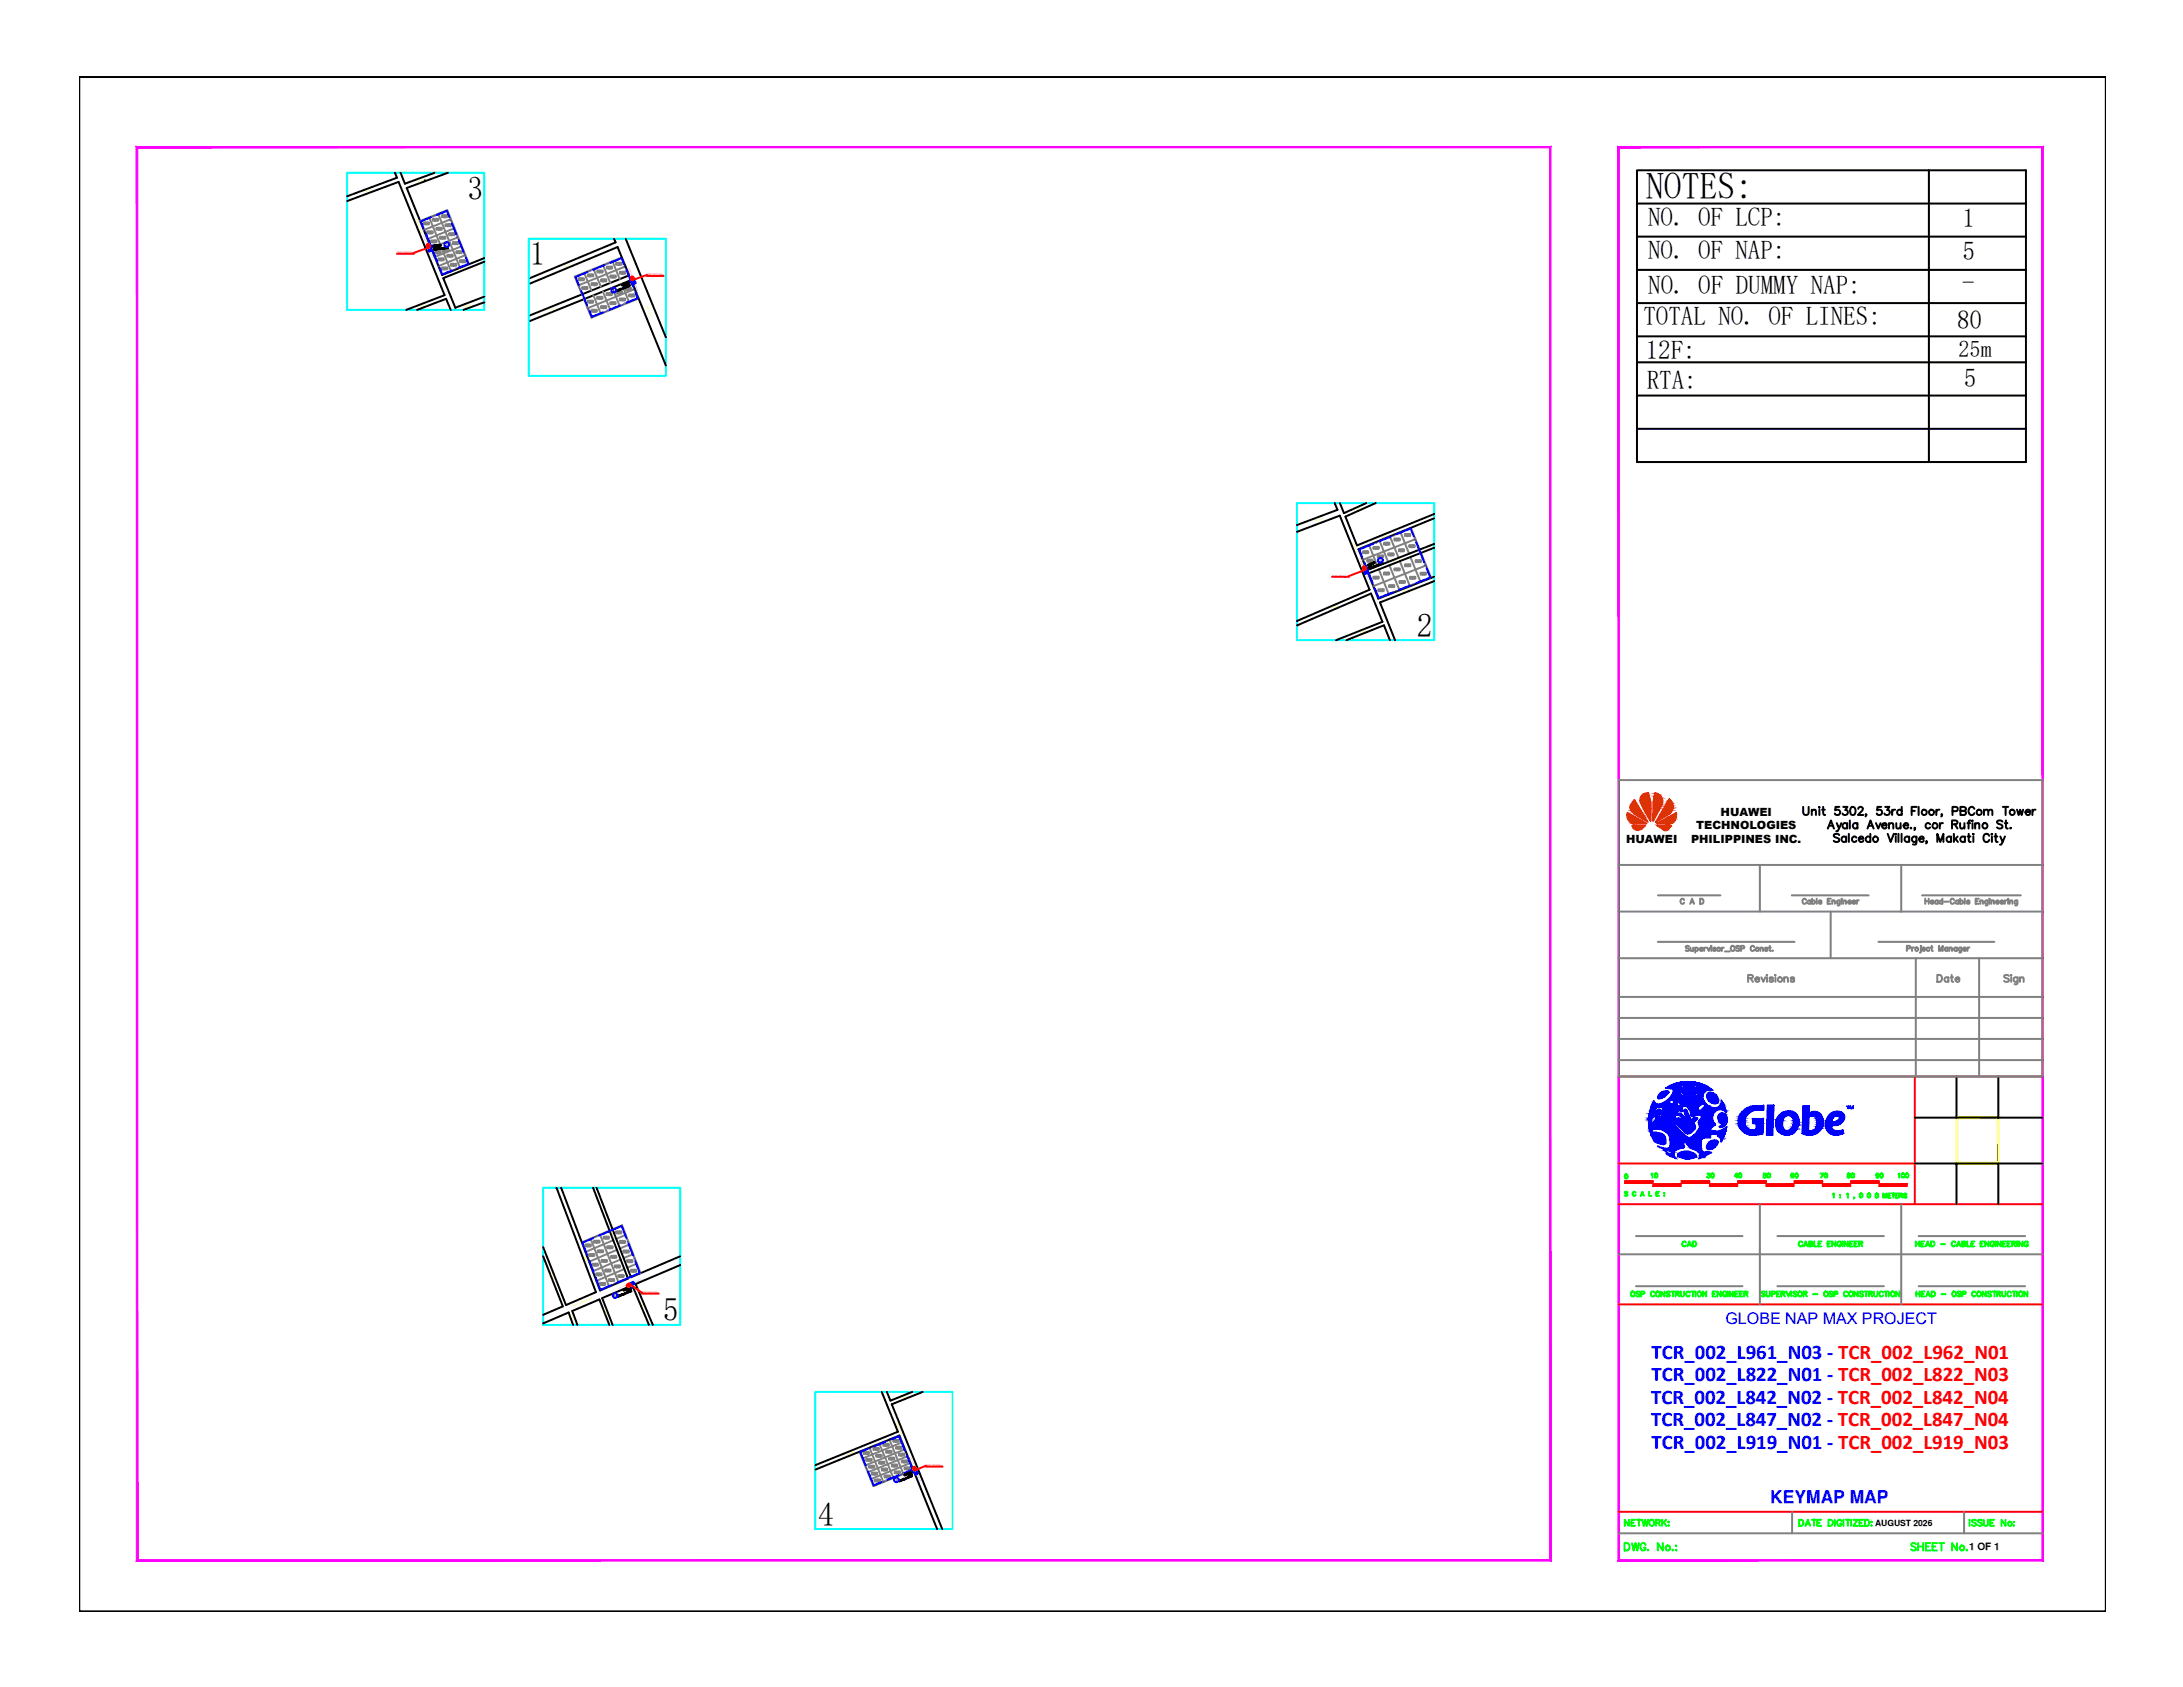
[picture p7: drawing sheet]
<svg xmlns="http://www.w3.org/2000/svg" width="279mm" height="216mm" viewBox="0 0 279 216" stroke-linecap="round" stroke-linejoin="round" font-family="sans-serif">
<defs><g id="words">
<text font-size="4.8" x="210.7" y="25.5">NOTES:</text>
<g font-size="4.2">
<text x="59.8" y="25.5">3</text>
<text x="67.8" y="34">1</text>
<text x="181.3" y="81.5">2</text>
<text x="84.8" y="169.1">5</text>
<text x="104.7" y="195.2">4</text>
</g>
<g font-size="3.5" fill="#0f0">
<text x="213.4" y="152" transform="rotate(-90 213.4 152)">10</text>
<text x="220.5" y="152" transform="rotate(-90 220.5 152)">30</text>
<text x="224" y="152" transform="rotate(-90 224 152)">40</text>
<text x="224.7" y="152">50</text>
<text x="228.2" y="152">60</text>
<text x="234.9" y="152" transform="rotate(-90 234.9 152)">70</text>
<text x="238.5" y="152" transform="rotate(-90 238.5 152)">80</text>
<text x="239.2" y="152">90</text>
<text x="214.5" y="160.9">CAD</text>
</g>
<g font-size="3.4">
<text x="210.9" y="28.9">NO. OF LCP:</text>
<text x="251.2" y="29">1</text>
<text x="210.9" y="33.1">NO. OF NAP:</text>
<text x="251.2" y="33.3">5</text>
<text x="210.3" y="41.6">TOTAL NO. OF LINES:</text>
<text x="211" y="37.6">NO. OF DUMMY NAP:</text>
<text x="251.1" y="37.4">-</text>
<text x="210.6" y="45.9">12F:</text>
<text x="250.5" y="42.1">80</text>
<text x="210.8" y="49.8">RTA:</text>
<text x="251.3" y="49.6">5</text>
</g>
<text font-size="3.1" fill="#0f0" x="207.1" y="152">0</text>
<text font-size="3.1" fill="#808080" x="79.7" y="166.2">X</text>
<text font-size="3.1" fill="#f00" x="115.7" y="189.8">X</text>
<text font-size="3" x="250.7" y="45.6">25m</text>
<g font-size="2.7" fill="#00f">
<text x="211.4" y="173.9">TCR_002_L961_N03 - TCR_002_L962_N01</text>
<text x="211.3" y="179.7">TCR_002_L842_N02 - TCR_002_L842_N04</text>
<text x="211.4" y="176.8">TCR_002_L822_N01 - TCR_002_L822_N03</text>
<text x="211.3" y="182.5">TCR_002_L847_N02 - TCR_002_L847_N04</text>
<text x="211.4" y="185.4">TCR_002_L919_N01 - TCR_002_L919_N03</text>
</g>
<g font-size="2.6" fill="#f00">
<text x="56.8" y="33.2" transform="rotate(-90 56.8 33.2)">CC</text>
<text x="79.7" y="37.7">W</text>
<text x="174.3" y="73.7">CC</text>
<text x="81.8" y="166.5" transform="rotate(-90 81.8 166.5)">CC</text>
<text x="117.8" y="190.1" transform="rotate(-90 117.8 190.1)">CC</text>
</g>
<text font-size="2.2" fill="#00f" x="226.6" y="192.3">KEYMAP MAP</text>
<text font-size="2.1" fill="#00f" x="220.8" y="169.4">GLOBE NAP MAX PROJECT</text>
<g font-size="1.4">
<text x="208.1" y="107.9">HUAWEI</text>
<text x="216.4" y="107.9">PHILIPPINES INC.</text>
<text x="217.1" y="106.1">TECHNOLOGIES</text>
<text x="220.2" y="104.4">HUAWEI</text>
</g>
<text font-size="1.3" x="252" y="198.4">1 OF 1</text>
<text font-size="1.1" x="240" y="195.3">AUGUST 2026</text>
<g font-size=".4">
<text x="57.1" y="31.5">3</text>
<text x="78.4" y="37.3">1</text>
<text x="176.6" y="71.9">2</text>
<text x="78.6" y="166">5</text>
<text x="114.6" y="189.5">4</text>
</g>
<g font-size=".3" fill="#00f">
<text x="54.1" y="29.2" transform="rotate(67 54.1 29.2)">NAP</text>
<text x="55.3" y="27.9" transform="rotate(-22 55.3 27.9)">NAP</text>
<text x="57.5" y="28" transform="rotate(67 57.5 28)">NAP</text>
<text x="55" y="31.5" transform="rotate(67 55 31.5)">NAP</text>
<text x="55.9" y="33.7" transform="rotate(69 55.9 33.7)">NAP</text>
<text x="58" y="34.6" transform="rotate(-23 58 34.6)">NAP</text>
<text x="58.4" y="30.2" transform="rotate(67 58.4 30.2)">NAP</text>
<text x="59.3" y="32.4" transform="rotate(67 59.3 32.4)">NAP</text>
<text x="75.3" y="34.9" transform="rotate(-21 75.3 34.9)">NAP</text>
<text x="77.5" y="34" transform="rotate(-21 77.5 34)">NAP</text>
<text x="79.8" y="33.9" transform="rotate(67 79.8 33.9)">NAP</text>
<text x="74" y="36.6" transform="rotate(67 74 36.6)">NAP</text>
<text x="75.1" y="39.2" transform="rotate(69 75.1 39.2)">NAP</text>
<text x="77.4" y="40" transform="rotate(-23 77.4 40)">NAP</text>
<text x="79.6" y="39.1" transform="rotate(-21 79.6 39.1)">NAP</text>
<text x="80.9" y="36.8" transform="rotate(67 80.9 36.8)">NAP</text>
<text x="174.3" y="71.4" transform="rotate(67 174.3 71.4)">NAP</text>
<text x="175.9" y="69.6" transform="rotate(-21 175.9 69.6)">NAP</text>
<text x="178.1" y="68.7" transform="rotate(-23 178.1 68.7)">NAP</text>
<text x="180.9" y="68.8" transform="rotate(69 180.9 68.8)">NAP</text>
<text x="175.6" y="74.7" transform="rotate(67 175.6 74.7)">NAP</text>
<text x="178.4" y="75.9" transform="rotate(-21 178.4 75.9)">NAP</text>
<text x="180.6" y="75" transform="rotate(-21 180.6 75)">NAP</text>
<text x="182.2" y="72.1" transform="rotate(67 182.2 72.1)">NAP</text>
<text x="75.1" y="160.7" transform="rotate(69 75.1 160.7)">NAP</text>
<text x="76.1" y="158.5" transform="rotate(-23 76.1 158.5)">NAP</text>
<text x="80.1" y="158.6" transform="rotate(69 80.1 158.6)">NAP</text>
<text x="81" y="160.8" transform="rotate(69 81 160.8)">NAP</text>
<text x="75.9" y="162.9" transform="rotate(69 75.9 162.9)">NAP</text>
<text x="78.3" y="164.5" transform="rotate(-23 78.3 164.5)">NAP</text>
<text x="111.2" y="185.5" transform="rotate(-23 111.2 185.5)">NAP</text>
<text x="113.4" y="184.6" transform="rotate(-23 113.4 184.6)">NAP</text>
<text x="115.7" y="185.7" transform="rotate(69 115.7 185.7)">NAP</text>
<text x="110.8" y="187.7" transform="rotate(69 110.8 187.7)">NAP</text>
<text x="113" y="189.7" transform="rotate(-21 113 189.7)">NAP</text>
<text x="115.2" y="188.8" transform="rotate(-23 115.2 188.8)">NAP</text>
</g>
<g font-size=".2" fill="#f00">
<text x="50.8" y="32.4">PROP.12FOC@5m</text>
<text x="82.8" y="35.3">PROP.12FOC@5m</text>
<text x="170.5" y="73.8">PROP.12FOC@5m</text>
<text x="82.2" y="165.5">PROP.12FOC@5m</text>
<text x="118.5" y="187.7">PROP.12FOC@5m</text>
</g>
</g></defs>
<!-- layer: GRIDS -->
<path d="M44.4 22.1h17.6v17.6h-17.6zM67.7 30.6h17.5v17.5h-17.5zM166 64.4h17.6v17.5h-17.6zM69.5 152h17.6v17.6h-17.6zM104.4 178.1h17.5v17.6h-17.5z" fill="none" stroke="#0ff" stroke-width=".25"/>
<!-- layer: 0 -->
<g fill="none" stroke="#000" stroke-width=".25">
<path d="M44.4 25.7l6.6-2.4 5.9 14.5-4.9 1.9M50.6 22.1l.2 .6-6.4 2.4M51.3 22.1l.5 1.4 3.8-1.4M53.4 39.7l3.7-1.5 .6 1.5M54.4 23.2h.1M57.3 22.1l-5.2 2 4.5 11.1 5.4-2.2M62 33.5l-5.3 2.1 1.6 3.8 3.7-1.4M62 38.7l-2.7 1M67.7 36.4l11.3-4.8 1.5 3.6-12.8 5.2M78.6 30.6l.2 .4-11.1 4.7M80.1 30.6l5.1 12.6M67.7 41.1l13.1-5.3 4.4 11"/>
<path d="M166 68.1l5.5-2.1 3.8 9.5-9.3 4M170.8 64.4l.4 .8-5.2 2M171.5 64.4l.5 1.3 2.9-1.3M176.1 64.4l-3.9 1.7 1.5 3.7 9.9-4M183.6 66.3l-9.7 4 1 2.7 8.7-3.4M183.6 70.1l-8.5 3.3 1.3 3.2 7.2-2.8M183.6 74.4l-7 2.7 1.9 4.8M166 80l9.5-4 1.4 3.6-5.9 2.3M172.3 81.9l4.8-1.9 .8 1.9M71.2 152l5.1 13.4-3.9 1.6-2.9-7.4M71.8 152l5 13.2 3.6-1.6-4.5-11.6M76.4 152l4.4 11.5 6.3-2.7"/>
<path d="M69.5 160.8l2.5 6.4-2.5 1.1M69.5 169.4l3.3-1.4 .5 1.6M73.9 169.6l-.7-1.8 3.5-1.5 1.3 3.3M78.4 169.6l-1.3-3.5 3.8-1.6 2.2 5.1M87.1 161.9l-5.7 2.4 2.2 5.3M112.8 178.1l2.1 5.1-10.5 4.3M113.5 178.1l.5 1.2 2.8-1.2M118.1 178.1l-4 1.6 6.5 16M104.4 188.1l10.7-4.4 4.8 12"/>
</g>
<!-- layer: LOT BOUNDARY -->
<g fill="none" stroke="#808080" stroke-width=".25">
<path d="M53.8 28.3l3.4-1.4 2.8 6.9M54.3 28.6h.1v-.1h-.2l.1 .2M54.3 28.6l.1 .1M54.5 28.6h.1M54.7 28.5h-.2v.2h.2M54.7 29.7h.2l-.2-.1v.3M54.8 29.7l.1 .2M54.9 28.5h-.2l.2 .1v.1h-.2M54.9 27.8l2.8 6.9M55 29.7h.1M55.1 29.6h-.1v.3M55.4 29.6h-.2l.2 .2-.1 .1-.1-.1"/>
<path d="M55.4 28.1h.2v-.1h-.2v.3M55.5 28.1l.1 .2M55.7 28.1h.1M55.8 28h-.1v.3h.1M55.9 29.3l.2-.1h-.2v.2M56 29.3l.1 .1M56.1 28h-.2l.2 .2h-.2M56.1 27.4l2.8 6.9M56.1 29.3h.1M56.3 29.1h-.2v.3h.2M56.5 29.2h-.1l.1 .1v.1h-.1M56.6 27.7h.1v-.1l-.1-.1v.3"/>
<path d="M56.6 34.3h.2v-.1h-.2v.3M56.6 27.7l.1 .1M56.7 34.3l.1 .2M56.8 27.7h.1M56.9 34.3h.1M57 27.5h-.2v.3h.2M57 34.2h-.1v.3h.1M57 28.8h.2v-.1h-.2v.2M57.1 28.8l.1 .1M57.2 27.6h-.1l.1 .2h-.1M57.3 34.2l-.2 .1 .2 .1-.2 .1M57.4 28.8h-.1"/>
<path d="M57.5 28.7h-.2v.2h.2M57.7 28.7h-.2l.2 .2h-.2M57.7 28.1l-3.5 1.3M57.7 33.9l.2-.1h-.2v.2M57.7 30h.2M57.8 33.9l.1 .1M57.9 29.8h-.2v.3h.2M57.9 32.6h-.1l.1 .2v.1l-.1-.1M58 31.1h.1v-.1h-.1v.3M58 33.9h.1M58 31.1l.1 .2M58.2 29.9l-.2-.1 .2 .3h-.2"/>
<path d="M58.2 33.8h-.2v.2h.2M58.2 29.2l-3.5 1.4M58.2 31.1h.1M58.4 31h-.2v.3h.2M58.4 33.8h-.1l.1 .2h-.2M58.4 32.3h.2v-.1l-.2-.1v.3M58.5 32.3l.1 .1M58.6 31h-.1l.1 .2h-.2M58.6 30.4l-3.4 1.3M58.7 32.3h.1M58.9 32.1h-.2v.3h.2M58.9 33.4h.1l.1-.1h-.2v.3"/>
<path d="M59 33.4l.1 .2M59.1 32.2h-.2l.2 .2h-.2M59.1 31.5l-3.5 1.4M59.2 33.4h.1M59.3 33.3h-.1v.3h.1M59.6 33.3h-.2l.2 .2-.1 .1-.1-.1M59.6 32.7l-3.5 1.4M74.1 35.7h.1v-.1h-.1v.3M74.2 35.7v.2M74.3 35.7h.1M74.5 35.6h-.2v.3h.2M74.5 36.9l.2-.1v-.1h-.2v.3"/>
<path d="M74.6 36.9l.1 .1M74.7 35.6h-.1l.1 .2h-.1M74.8 34.9l.9 2.3M74.8 36.9h.1M75 36.7h-.2v.3h.2M75.2 36.8h-.2l.2 .1-.1 .1-.1-.1M75.2 38.6h.2v-.1h-.2v.2M75.3 35.2h.1l-.1-.1v.3M75.3 38.6l.1 .1M75.4 35.2v.2M75.5 38.6h.1M75.5 35.2h.1"/>
<path d="M75.7 38.5h-.2v.2h.2M75.7 35.1h-.2v.3h.2M75.7 36.4l.2-.1-.2-.1v.3M75.7 39.8h.2v-.1l-.2-.1v.3M75.8 39.8l.1 .1M75.8 36.4l.1 .1M75.9 38.5h-.2l.2 .1-.1 .1h-.1M75.9 35.2h-.1l.2 .1h-.2M76 37.8l.9 2.4M76 34.4l.9 2.3M76 39.8h.1M76 36.4h.1"/>
<path d="M76.1 39.6h-.1v.3h.1M76.2 36.2h-.2v.3h.2M76.4 36.3h-.2l.2 .1-.1 .1h-.1M76.4 39.7h-.2l.2 .1-.1 .1h-.1M76.4 38.1h.2l-.2-.1v.3M76.5 34.7h.1v-.1h-.1v.3M76.5 38.1l.1 .2M76.6 34.7l.1 .2M76.7 38.1h.1M76.7 34.7h.1M76.9 38h-.2v.3h.2M76.9 34.6h-.2v.3h.2"/>
<path d="M76.9 35.9h.2v-.1h-.2v.2M76.9 39.3h.2v-.1h-.2v.2M77 39.3l.1 .1M77 35.9l.1 .1M77.1 38h-.2l.2 .2v.1l-.2-.1M77.1 34.6h-.1l.1 .2v.1l-.1-.1M77.2 37.3l.9 2.4M77.2 33.9l.9 2.3M77.2 35.9h.1M77.2 39.3h.1M77.4 39.2h-.2v.2h.2M77.4 35.7h-.2v.3h.2"/>
<path d="M77.6 35.8h-.2l.2 .1-.1 .1h-.1M77.6 39.2h-.2l.2 .2h-.2M77.6 37.6h.2l-.2-.1v.3M77.7 34.3l.1-.1v-.1h-.1v.3M77.8 37.6v.2M77.8 34.3l.1 .1M77.9 37.6h.1M77.9 34.2h.1M78.1 37.5h-.2v.3h.2M78.1 34.1h-.2v.3h.2M78.1 35.4l.2-.1h-.2v.2M78.1 38.8l.2-.1h-.2v.2"/>
<path d="M78.2 38.8l.1 .1M78.2 35.4l.1 .1M78.3 37.5h-.1l.1 .2v.1l-.1-.1M78.3 34.2h-.1l.1 .1v.1l-.1-.1M78.4 36.8l.9 2.4M78.4 33.4l.9 2.3M78.4 38.8h.1M78.4 35.4h.1M78.6 38.7h-.2v.2h.2M78.6 35.3h-.2v.2h.2M78.8 38.7h-.2l.2 .2h-.2M78.8 35.3h-.2l.2 .1-.1 .1h-.1"/>
<path d="M78.9 33.8l.2-.1-.2-.1v.3M79 33.8l.1 .1M79.1 33.8h.2M79.3 33.6h-.2v.3h.2M79.6 33.7h-.2l.2 .1-.1 .1h-.1M79.6 36.3l.9 2.4M79.6 32.9l-6 2.5 .9 2.3M80.1 34.1l-6.1 2.4M81.2 37l-6 2.4M81.7 38.2l-6 2.5-1-2.4M174.5 70.7l.1-.1v-.1h-.1v.3M174.5 70.7l.1 .1"/>
<path d="M174.7 70.7h.1M174.9 70.5h-.2v.3M175.1 70.6h-.2l.2 .2h-.2M175.2 69.8l1.1 2.6M175.8 70.1l.2-.1h-.2v.3M175.9 70.1l.1 .2M176.1 70.1h.1M176.2 70h-.1v.3h.1M176.4 75.5h.2l-.2-.1v.3M176.5 70h-.2l.2 .2h-.2M176.5 72.9l1.3 3.2M176.5 75.5l.1 .2"/>
<path d="M176.6 69.2l1.1 2.7M176.7 75.5h.1M176.9 75.4h-.2v.3h.2M177.1 75.4h-.2l.2 .2-.1 .1-.1-.1M177.2 69.6l.1-.1h-.1v.2M177.2 69.6l.1 .1M177.4 69.6h.1M177.6 69.4h-.2v.3h.2M177.7 70.9h.1l.1-.1h-.2v.3M177.8 75h.2v-.1h-.2v.2M177.8 70.9l.1 .2M177.8 73.3h-.2l.2 .1v.1h-.2"/>
<path d="M177.8 69.5h-.2l.2 .2h-.2M177.8 72.3l1.3 3.2M177.9 75l.1 .1M177.9 68.7l1.1 2.7M178 70.9h.1M178.1 75h.1M178.1 70.8h-.1v.3h.1M178.2 74.9h-.1v.2h.1M178.4 70.9l-.2-.1 .2 .2h-.2M178.5 74.9h-.2l.1 .2h-.1M178.5 69h.2l-.2-.1v.3M178.5 72.9l.2-.1-.2-.1v.3"/>
<path d="M178.6 72.9l.1 .1M178.6 69l.1 .2M178.8 69h.1M178.8 72.9h.1M178.9 68.9h-.1v.3h.1M178.9 72.7h-.1v.3h.1M179.1 70.4h.1v-.1h-.1v.3M179.1 74.5h.2v-.1h-.2v.2M179.1 70.4l.1 .2M179.2 69l-.2-.1 .2 .2h-.2M179.2 72.8h-.2l.1 .2h-.1M179.2 71.8l1.3 3.2"/>
<path d="M179.2 74.5l.1 .1M179.2 68.1l1.1 2.8M179.3 70.4h.1M179.4 74.5h.1M179.5 70.3h-.2v.3h.2M179.6 74.4h-.2v.2h.2M179.7 70.3h-.2l.2 .2v.1l-.2-.1M179.8 68.5l.2-.1-.2-.1v.3M179.8 74.4h-.2l.2 .2h-.2M179.8 72.3h.2v-.1h-.2v.3M179.9 68.5l.1 .1M179.9 72.3l.1 .2"/>
<path d="M180.1 68.5h.1M180.1 72.3h.1M180.3 68.3h-.2v.3h.2M180.3 72.2h-.2v.3h.2M180.4 69.9l.2-.1h-.2v.2M180.5 68.4h-.2l.2 .2h-.2M180.5 73.9h.1v-.1h-.1v.3M180.5 69.9l.1 .1M180.5 72.2h-.2l.2 .2h-.2M180.5 71.3l1.3 3.2M180.6 67.6l1.1 2.8M180.6 73.9l.1 .2"/>
<path d="M180.7 69.9h.1M180.7 73.9h.2M180.8 69.8h-.1v.2h.1M180.9 73.8h-.2v.3h.2M181.1 69.8h-.2l.2 .1-.1 .1h-.1M181.2 73.8h-.2l.2 .2-.1 .1-.1-.1M181.2 69l-6.8 2.6M181.2 71.8h.2v-.1h-.2v.3M181.3 71.8l.1 .2M181.4 71.8h.2M181.6 71.7h-.2v.2h.2M181.8 73.4l.2-.1h-.2v.3"/>
<path d="M181.9 71.7h-.2v.1l.2 .1h-.2M181.9 70.8l1.3 3.1M181.9 73.4l.1 .1M182.1 73.4h.1M182.3 73.3h-.2v.2h.2M182.5 73.3h-.2l.2 .1v.1h-.2M182.5 72.4l-6.7 2.6M74.9 159.4l.2-.1h-.2v.2M75 159.4l.1 .1M75.2 159.4h.1M75.4 159.3h-.2v.2h.2M75.6 158.5l2.4 6.2"/>
<path d="M75.6 159.3h-.2l.2 .2h-.2M76.1 158.9h.1v-.1h-.1v.3M76.1 158.9l.1 .1M76.3 158.9h.1M76.5 158.8h-.2v.2h.2M76.7 158.8h-.2l.2 .2h-.2M76.8 158l2.4 6.1M77.3 158.4l.2-.1h-.2v.2M77.4 158.4l.1 .1M77.5 158.4h.1M77.7 158.3h-.2v.2h.2M77.7 159.6h.2v-.1h-.2l.1 .3"/>
<path d="M77.8 159.6l.1 .2M77.9 158.3h-.1l.1 .1v.1h-.1M78 157.5l-3.5 1.5M78 159.6h.1M78.2 159.5h-.2v.3h.2M78.4 159.5h-.2l.2 .2-.1 .1-.1-.1M78.4 157.3l1.2-.5 2.4 6.2M78.5 158.7l-3.6 1.5M78.9 157.7l.1-.1h-.1v.3M79 159.9l-3.6 1.6M79 157.7v.2M79.1 157.7h.1"/>
<path d="M79.3 157.6h-.2v.3h.2M79.3 158.9h.2v-.1h-.2v.3M79.4 158.9l.1 .2M79.5 157.6h-.1l.1 .1v.2l-.1-.1M79.6 158.9h.1M79.8 158.8h-.2v.3h.2M80 158.8h-.2l.2 .2h-.2M80.1 158l-1.2 .6M80.6 159.3l-1.3 .5M75.4 160.6h.2v-.1h-.2v.3M75.5 160.6l.1 .2M75.7 160.6h.1"/>
<path d="M75.8 160.5h-.1v.3h.1M75.9 161.9l.1-.1v-.1h-.1v.3M76 161.9v.1M76.1 160.5h-.2l.2 .2h-.2M76.1 161.9h.1M76.3 161.7h-.2v.3h.2M76.3 163.1l.2-.1h-.2v.2M76.4 163.1l.1 .1M76.5 160.1h.2l-.2-.1v.3M76.5 161.7l-.1 .1 .1 .1h-.1M76.6 163.1h.1M76.6 160.1l.1 .2"/>
<path d="M76.8 163h-.2v.2h.2M76.8 164.3h.1v-.1h-.1v.3M76.8 160.1h.1M76.9 164.3l.1 .2M77 160h-.2v.3h.2M77 163h-.2l.2 .2h-.2M77 161.4l.2-.1v-.1h-.2v.3M77.1 164.3h.1M77.1 161.4l.1 .1M77.2 160h-.2l.2 .2v.1l-.2-.1M77.2 164.2h-.1v.3h.1M77.3 161.4h.1"/>
<path d="M77.4 161.2h-.1v.3h.1M77.5 164.2h-.2l.2 .2-.1 .1-.1-.1M77.5 162.6h.1v-.1h-.1v.2M77.6 162.6v.1M77.7 161.3h-.2l.2 .2h-.2M77.8 162.6h.1M77.9 162.5h-.2l.1 .2h.1M77.9 163.8l.2-.1h-.2v.3M78 163.8l.1 .1M78.2 162.5h-.2l.1 .2h-.1M78.2 160.9l.2-.1-.2-.1v.3M78.2 163.8h.1"/>
<path d="M78.3 160.9l.1 .1M78.4 163.7h-.2v.2h.2M78.5 160.8h.1M78.6 163.7h-.1l.1 .1v.1h-.1M78.6 160.7h-.1v.3h.1M78.7 162.1l.2-.1h-.2v.2M78.8 162.1l.1 .1M78.9 160.8l-.2-.1 .2 .2h-.2M79 162.1h.1M79.1 161.9h-.1v.3h.1M79.4 162h-.2l.2 .1-.1 .1h-.1M79.4 161.2l-3.5 1.5"/>
<path d="M79.8 160.2l.2-.1-.2-.1v.3M79.9 160.2l.1 .1M79.9 162.4l-3.6 1.5M80.1 160.2h.1M80.2 160h-.1v.3h.1M80.3 161.4h.1v-.1h-.1v.2M80.4 161.4l.1 .1M80.5 160.1h-.2l.2 .1-.1 .1h-.1M80.5 161.4h.2M80.7 161.3h-.2v.2h.2M80.8 162.6l.1-.1h-.1v.3M80.9 161.3h-.1l.1 .1v.1h-.1"/>
<path d="M81 160.5l-1.2 .5M81.2 162.5h-.2v.3M81.4 162.5h-.1l.1 .2h-.2M81.5 161.7l-1.2 .5M110 185.8l1.8 4.4 5.1-2.1M110.5 185.9h.2v-.1h-.2v.3M110.6 185.9l.1 .2M110.8 185.9h.1M110.9 186.8h.1v-.1h-.1v.3M111 185.8h-.2v.3h.2M111 186.8l.1 .2M111.2 186.8h.1"/>
<path d="M111.2 185.9l-.2-.1 .2 .2h-.2M111.2 187.7h.2v-.1h-.2v.2M111.3 185.3l1.8 4.4M111.3 186.7h-.1v.3h.1M111.3 187.7l.1 .1M111.5 187.7h.1M111.6 186.7h-.2l.2 .2-.1 .1-.1-.1M111.6 188.6l.2-.1h-.2v.2M111.7 187.6h-.2v.2h.2M111.7 188.6l.1 .1M111.8 185.4h.2v-.1h-.2v.3M111.9 188.6h.1"/>
<path d="M111.9 185.4l.1 .2M111.9 187.6h-.2l.2 .1v.1h-.2M112 189.5l.1-.1-.1-.1v.3M112 188.5h-.1v.2h.1M112 189.5l.1 .1M112.1 185.4h.1M112.2 186.3h.1v-.1h-.1v.3M112.2 185.3h-.1v.3h.2M112.2 189.5h.1M112.3 186.3v.2M112.3 188.5h-.2l.2 .2h-.2M112.4 189.3h-.2v.3h.2"/>
<path d="M112.4 186.3h.1M112.5 185.3h-.2l.2 .2h-.2M112.5 187.2l.2-.1h-.2v.2M112.6 184.8l1.7 4.4M112.6 186.2h-.2v.3h.2M112.6 187.2l.1 .1M112.6 189.4h-.1l.1 .1v.1h-.1M112.8 187.2h.1M112.8 186.2h-.1l.1 .2h-.1M112.9 188.1h.1v-.1h-.1v.2M113 187.1h-.2v.2h.2M113 188.1l.1 .1"/>
<path d="M113.1 184.9l.2-.1h-.2v.3M113.2 184.9l.1 .2M113.2 187.1h-.2l.2 .2h-.2M113.2 188.9h.2l-.2-.1v.3M113.2 188.1h-.1M113.3 187.9l-.2 .1v.2h.2M113.3 188.9l.1 .2M113.4 184.9h.1M113.4 185.8h.2v-.1h-.2v.2M113.5 188.9h.1M113.5 184.8h-.1v.3h.1M113.5 185.8l.1 .1"/>
<path d="M113.5 188h-.1l.1 .1v.1h-.1M113.7 188.8h-.2v.3h.2M113.7 185.8h.1M113.8 184.8h-.2l.2 .1-.1 .2-.1-.1M113.8 186.7l.2-.1h-.2v.2M113.8 184.2l1.8 4.4M113.9 185.7h-.2v.2h.2M113.9 186.7l.1 .1M113.9 188.9h-.2l.2 .1-.1 .1h-.1M114.1 186.7h.1M114.1 185.7h-.2l.2 .2h-.2M114.2 187.6h.1v-.2h-.1v.3"/>
<path d="M114.2 186.5h-.1v.3h.1M114.2 187.6l.1 .1M114.3 184.4h.2v-.1h-.2l.1 .2M114.4 187.6h.1M114.5 184.4v.1M114.5 186.6h-.2l.2 .1-.1 .1h-.1M114.5 188.4h.2v-.1h-.2v.3M114.6 187.4h-.2v.3h.2M114.6 188.4l.1 .2M114.6 184.4h.1M114.7 185.3l.2-.1h-.2v.2M114.8 184.3h-.2v.2h.2"/>
<path d="M114.8 185.3l.1 .1M115 185.3h.1M115 184.3h-.1l.1 .1v.1h-.1M115.1 186.2h.1v-.2h-.1v.3M115.2 185.1h-.2v.3h.2M115.2 186.2l.1 .1M115.3 186.2h.2M115.4 185.2h-.2l.2 .1-.1 .1h-.1M115.5 184.6l-5.1 2.1M115.5 186h-.2v.3M115.7 186.1h-.1l.1 .1-.1 .1M115.8 185.5l-5.1 2.1"/>
<path d="M116.2 186.4l-5.1 2M116.5 187.2l-5.1 2.1"/>
</g>
<!-- layer: NAP BOUNDARY -->
<g fill="none" stroke="#00f" stroke-width=".25">
<path d="M55.1 27.8l-1.2 .5 .3 .8M55.9 27.5l1.3-.5 .3 .8M56.3 34.3l.3 .8 1.3-.5M57.8 28.6l.6 1.4M58.7 30.8l.6 1.4M59.6 33l.4 .8-1.3 .5M74.4 37.2l.7 1.8M75.1 34.9l-1.4 .5 .4 1.1M75.4 39.8l.3 .7 1.5-.5M77.3 33.9l-1.4 .6M78.1 33.6l1.5-.6 .2 .8M79.4 39.1l-1.4 .6"/>
<path d="M80.2 34.5l.8 2.1M81.6 38.2l-1.4 .5M175.8 69.6l-1.8 .7 .3 1M176 75.3l.5 1.2 1.8-.7M178 68.7l-1.5 .6M178.7 68.4l1.8-.8 .4 1M180.5 74.9l-1.5 .6M181.3 69.4l1 2.6M182.6 72.7l.5 1.2-1.8 .7M75.9 158.5l-1.3 .5 .5 1.5M76.7 158.1l2.9-1.2 .5 1.5M80.4 159.2l.6 1.4"/>
<path d="M75.4 161.3l.6 1.5M76.3 163.5l.5 1.6 1.4-.6M81.3 161.4l.6 1.5-2.9 1.3M111.1 185.4l-1 .4 .7 1.8M111.1 188.3l.7 1.8 1-.4M113.3 184.5l-1.4 .6M114.1 184.2l1-.4 .7 1.8M115 188.8l-1.4 .6"/>
</g>
<!-- layer: 1 CORE PRECONNECTED CABLE -->
<path d="M82.8 35.3h2.1M82.8 35.2l-1.6 .6M170.5 73.8h2.1M174.5 73l-1.9 .7M82.2 165.6h2.1M118.5 187.7h2.1" fill="none" stroke="#f00" stroke-width=".25"/>
<!-- layer: RTA -->
<g fill="none" stroke="#00f" stroke-width=".25">
<circle cx="78.5" cy="37.1" r=".31"/>
<circle cx="78.7" cy="165.8" r=".31"/>
<circle cx="114.7" cy="189.4" r=".31"/>
</g>
<!-- layer: p-mh -->
<g fill="#f00">
<path d="M80.5 34.4v.1z"/>
<path d="M80.4 34.2h.1zM80.4 34.2h.1z"/>
<path d="M80.5 34.2v.1h.1zM80.5 34.3a.05 .05 0 0 1 .1 0 .05 .05 0 0 1-.1 0z"/>
<path d="M80.5 34.3l.1 .1v-.1zM80.5 34.3h.1z"/>
<path d="M80.6 34.5h.1zM80.5 34.5h.2zM80.6 34.5h.1zM80.5 34.5h.2z"/>
<path d="M80.6 34.6l.1-.1zM80.6 34.6a.05 .05 0 0 0 .1 0 .05 .05 0 0 0-.1 0zM80.6 34.6l.1-.1zM80.6 34.5l.1 .1z"/>
<path d="M80.6 34.6h.1zM80.6 34.6h.1l-.1 .1z"/>
</g>
<!-- layer: x-mh -->
<g fill="#f00">
<path d="M80.3 34.4h.1zM80.3 34.4h.1z"/>
<path d="M80.3 34.5h.1zM80.3 34.5h.1z"/>
<path d="M80.4 34.6h.1zM80.4 34.6h.1zM80.3 34.6h.2z"/>
<path d="M80.4 34.7h.1zM80.4 34.7h.1z"/>
</g>
<!-- layer: 1 CORE PRECONNECTED CABLE -->
<path d="M50.8 32.5h2.2M54.7 31.7l-1.8 .7" fill="none" stroke="#f00" stroke-width=".25"/>
<!-- layer: P-UG 144 FOC -->
<path d="M17.5 18.8h180.9v180.9h-180.9z" fill="none" stroke="#ff0" stroke-width=".13"/>
<!-- layer: 0 -->
<g fill="none" stroke="#000" stroke-width=".25">
<path d="M10.1 9.9h259.4v196.3h-259.4zM209.5 21.8h49.8v37.3h-49.8zM209.5 26h49.8M209.5 30.3h49.8M209.5 34.5h49.8M209.5 38.8h49.8M246.9 21.8v37.3M209.5 43h49.8M209.5 46.4h49.8M209.5 50.6h49.8M209.5 54.9h49.8M230.8 103.3v.7a.35 .35 0 0 0 .3 .3 .35 .35 0 0 0 .4-.3v-.7"/>
<path d="M231.9 103.8l.2-.2 .3 .1v.6M231.9 103.6v.7M232.9 103.3v.1zM232.9 103.6v.7M233.2 103.6h.4M233.3 103.3v.8l.1 .2h.2M233.9 106l.4-1 .4 1M234.1 105.7h.5M235.1 105.3l.3 .7 .3-.7M235.4 106l-.2 .4h-.2M235.4 106.9a.39 .39 0 0 0-.4-.2 .39 .39 0 0 0-.3 .3l.1 .1 .6 .3v.2a.46 .46 0 0 1-.7 0M235.4 103.3h-.5v.4a.37 .37 0 0 1 .5 0 .37 .37 0 0 1 0 .5 .37 .37 0 0 1-.6-.1"/>
<path d="M235.9 103.3h.6l-.3 .4a.34 .34 0 0 1 .2 .5 .34 .34 0 0 1-.6-.1M236.3 107.2a.33 .33 0 0 0-.5 0 .33 .33 0 0 0 0 .4 .33 .33 0 0 0 .5 0M236.3 107.1v.7M236.4 105.5a.33 .33 0 0 0-.5-.1 .33 .33 0 0 0 0 .5 .33 .33 0 0 0 .5 0M236.4 105.3v.7M236.6 106.7v1.1M236.8 105v1M236.9 103.3a.31 .31 0 0 1 .5 .2 .48 .48 0 0 1 .1 .5 .48 .48 0 0 1-.6 .3l-.1-.4zM237.6 107.2a.32 .32 0 0 0-.5 0 .32 .32 0 0 0 0 .4 .32 .32 0 0 0 .5 0M237.7 105.5a.33 .33 0 0 0-.5-.1 .33 .33 0 0 0 0 .5 .33 .33 0 0 0 .5 0M237.7 105.3v.7M237.8 103.5l.2-.2h.2l.2 .2-.1 .3-.5 .5h.7"/>
<path d="M237.9 107.4h.6a.32 .32 0 0 0-.5-.3 .32 .32 0 0 0 0 .5 .3 .3 0 0 0 .5 0M238.9 104.3h-.1h.1l-.1 .2M239 106l.4-1 .4 1M239.2 105.7h.5M239.4 107.2a.33 .33 0 0 0-.5 0 .33 .33 0 0 0 0 .4 .33 .33 0 0 0 .5 0M239.4 106.7v1.1M240.1 105.3l.3 .7 .3-.7M240.8 103.3h-.5l-.1 .4a.36 .36 0 0 1 .6 0 .36 .36 0 0 1-.1 .5 .36 .36 0 0 1-.5-.1M240.9 105.6h.6a.33 .33 0 0 0-.5-.2 .33 .33 0 0 0 0 .6 .29 .29 0 0 0 .5-.1M241.3 103.3h.5l-.3 .4a.34 .34 0 0 1 .3 .5 .34 .34 0 0 1-.6-.1M241.6 106.7l.4 1.1 .4-1.1M241.8 105.5l.2-.2 .3 .1v.6"/>
<path d="M241.8 105.3v.7M242.2 103.6v.7M242.6 103.6a.32 .32 0 0 0-.4 .3M242.6 106.8h.1zM242.6 107.1v.7M242.7 105.3v.7h.3l.3-.2M243 106.7v1.1M243.3 105.3v.7M243.4 106.7v1.1M243.4 103.8a.33 .33 0 0 0-.5-.1 .33 .33 0 0 0 0 .5 .33 .33 0 0 0 .5 0M243.4 103.3v1M243.6 105.6h.6a.32 .32 0 0 0-.4-.2 .32 .32 0 0 0-.1 .5 .3 .3 0 0 0 .5 0"/>
<path d="M244.4 107.2a.33 .33 0 0 0-.5 0 .33 .33 0 0 0 0 .4 .33 .33 0 0 0 .5 0M244.4 107.1v.7M244.6 105.9l-.1 .1h.1M244.7 103.8h.4M245.1 106h-.1h.1l-.1 .2M245.3 107.1l-.1 .9-.1 .1-.3-.1M245.3 107.2a.33 .33 0 0 0-.5 0 .33 .33 0 0 0 0 .4 .33 .33 0 0 0 .5 0M245.3 103.3h-.6v1M245.6 103.3v1M245.6 107.4h.6a.32 .32 0 0 0-.4-.3 .32 .32 0 0 0-.1 .5 .3 .3 0 0 0 .5 0M246.6 107.7h-.1h.1l-.1 .2M247 105.5a.33 .33 0 0 0-.4-.1 .33 .33 0 0 0 0 .5 .33 .33 0 0 0 .4 0"/>
<path d="M247.8 103.6v.7M248 107.8v-1.1l.3 1.1 .4-1.1v1.1M248.2 103.6a.32 .32 0 0 0-.4 .3M248.3 105.3v.7M248.6 104.3h-.1h.1l-.1 .2M248.7 105.3a.32 .32 0 0 0-.4 .3M249.7 107.2a.32 .32 0 0 0-.5 0 .32 .32 0 0 0 0 .4 .32 .32 0 0 0 .5 0M249.7 107.1v.7M249.8 105.5l.6-.1 .1-.1v-.2l-.7-.1v1M249.9 103.8h.4a.28 .28 0 0 0 .3-.3 .28 .28 0 0 0-.3-.2h-.4v1M250.1 106.7v1.1M250.2 105.5l.3 .5"/>
<path d="M250.3 107.4l.3 .4M250.6 107.1l-.5 .5M250.9 105.3v.7h.3l.2-.2M250.9 103.8l.6-.1 .1-.1v-.2l-.2-.1h-.5v1h.5a.26 .26 0 0 0 .2-.3 .26 .26 0 0 0-.2-.2M251.4 105.3v.7M251.5 107.2a.33 .33 0 0 0-.5 0 .33 .33 0 0 0 0 .4 .33 .33 0 0 0 .5 0M251.5 107.1v.7M251.8 105.3h.4M251.8 107.1h.4M252 106.7v.9v.1l.2 .1M252.2 105h-.2v.2v.8M252.4 105h.1z"/>
<path d="M252.5 105.3v.7M252.6 106.7v.1zM252.6 107.1v.7M252.7 103.5a.38 .38 0 0 0-.4-.2 .38 .38 0 0 0-.3 .4v.2a.38 .38 0 0 0 .3 .4 .38 .38 0 0 0 .4-.2M252.8 105.5l.2-.2 .3 .1v.6M252.8 105.3v.7M253.9 103.8a.37 .37 0 0 1 .5-.1l.1 .6M253.9 103.6v.7M254.5 103.8l.2-.2 .3 .1v.6M254.6 107a.38 .38 0 0 0-.4-.3 .38 .38 0 0 0-.3 .4 .42 .42 0 0 0 .1 .6 .42 .42 0 0 0 .6-.2M254.9 106.7v.1zM254.9 107.1v.7"/>
<path d="M255.3 107.1h.3M255.4 106.7v.9l.1 .1 .2 .1M256 107.1l.3 .7 .3-.7M256.3 105.1a.4 .4 0 0 0-.7 .1l.1 .2 .6 .2v.3a.46 .46 0 0 1-.7 0M256.3 107.8l-.1 .2-.2 .1M256.3 103.3h.7M256.6 105.3h.3M256.7 103.3v1M256.7 105v.8l.1 .2h.2M257.3 105.9v.1h.1M258.2 103.6l.2 .7 .2-.7 .1 .7 .2-.7M259.2 103.9h.6a.31 .31 0 0 0-.4-.3 .31 .31 0 0 0-.1 .6 .3 .3 0 0 0 .5 0"/>
<path d="M260.1 103.6v.7M260.5 103.6a.32 .32 0 0 0-.4 .3M250.4 137.8v11.1h-5.3M255.8 137.8v11.1h5.6M245.1 143h16.3M250.4 154.1v-5.2h5.4v5.2"/>
<circle cx="240" cy="107.4" r=".34"/>
<circle cx="246.3" cy="104" r=".34"/>
<circle cx="247.2" cy="104" r=".34"/>
<circle cx="247.7" cy="105.7" r=".35"/>
<circle cx="253.3" cy="104" r=".34"/>
<circle cx="254" cy="105.7" r=".35"/>
<circle cx="257.5" cy="104" r=".34"/>
</g>
<path d="M246.5 108.7h13.1v6.8h-13.1z" fill="none" stroke="#fff" stroke-width=".25"/>
<g fill="#f0f" stroke="#f0f" stroke-width=".13">
<path d="M17.4 18.7v181.1l.2-.2zM17.4 18.7l.2 .2v180.7zM17.4 18.7l.2 .2 180.9-.2zM17.6 18.9l180.9-.2-.2 .2zM198.3 18.9l.2 180.9v-181.1zM198.3 18.9l.2 180.9-.2-.2zM17.4 199.8h181.1l-.2-.2zM17.6 199.6h180.7l-180.9 .2z"/>
<path d="M207.1 18.7v181.1l.1-.2zM207.1 18.7l.1 .2v180.7zM207.1 18.7l.1 .2 54.3-.2zM207.2 18.9l54.3-.2-.2 .2zM261.3 18.9l.2 180.9v-181.1zM261.3 18.9l.2 180.9-.2-.2zM207.1 199.8h54.4l-.2-.2zM207.2 199.6h54.1l-54.2 .2z"/>
</g>
<path d="M207.2 137.8h54.2M245.1 137.8v16.3M207.2 148.9h37.9M207.2 154.1h54.2M207.2 166.9h54.2M207.2 193.5h54.2" fill="none" stroke="#f00" stroke-width=".25"/>
<path d="M250.6 148.8l-.3 .2 5.3-.2zM250.3 149l5.3-.2 .3 .2zM255.6 143.2v5.6l.3 .2zM255.6 143.2l.3-.3v6.1zM250.6 143.2h5l.3-.3zM250.3 142.9h5.6l-5.3 .3zM250.3 142.9l.3 5.9v-5.6zM250.3 142.9l.3 5.9-.3 .2z" fill="#ff0" stroke="#ff0" stroke-width=".13"/>
<g fill="#f00" stroke="#f00" stroke-width=".13">
<path d="M233.2 151.5v.3l3.7-.3zM233.2 151.8l3.7-.3v.3z"/>
<path d="M211.5 151.5v.3l3.7-.3zM211.5 151.8l3.7-.3v.3z"/>
<path d="M207.9 151.1v.4l3.6-.4zM207.9 151.5l3.6-.4v.4z"/>
<path d="M222.4 151.1v.4l3.6-.4zM222.4 151.5l3.6-.4v.4z"/>
<path d="M215.2 151.1v.4l3.6-.4zM215.2 151.5l3.6-.4v.4z"/>
<path d="M218.8 151.5v.3l3.6-.3zM218.8 151.8l3.6-.3v.3z"/>
<path d="M229.6 151.1v.4l3.6-.4zM229.6 151.5l3.6-.4v.4z"/>
<path d="M226 151.5v.3l3.6-.3zM226 151.8l3.6-.3v.3z"/>
<path d="M240.5 151.5v.3l3.6-.3zM240.5 151.8l3.6-.3v.3z"/>
<path d="M236.9 151.1v.4l3.6-.4zM236.9 151.5l3.6-.4v.4z"/>
</g>
<g fill="none" stroke="#0f0" stroke-width=".25">
<path d="M230.7 159a.24 .24 0 0 0-.3-.1 .24 .24 0 0 0-.2 .2v.2a.24 .24 0 0 0 .2 .2 .24 .24 0 0 0 .3-.1M230.9 159.5l.2-.6 .3 .6M231 159.3h.3M231.5 159.2l.4-.1v-.2h-.4v.6h.5v-.3h-.2M232.2 158.9v.6h.4M232.7 159.2h.3M233.1 158.9h-.4v.6h.4M233.9 159.2h.3M234.3 158.9h-.4v.6h.4M234.6 152.8l.1-.1v.6M234.9 158.9v.6l-.4-.6v.6M235.5 153.2h.1"/>
<path d="M235.6 159a.24 .24 0 0 0-.2-.1 .24 .24 0 0 0-.2 .2v.2a.23 .23 0 0 0 .2 .2 .23 .23 0 0 0 .2-.2h-.1M235.8 158.9v.6M236.4 152.8l.1-.1v.6M236.5 158.9v.6l-.4-.6v.6M236.8 159.2h.2M237.2 158.9h-.4v.6h.4M237.3 153.3v.1M237.3 159.2h.3M237.8 158.9h-.5v.6h.5M237.9 159.2l.4-.1v-.2h-.4v.6M238.1 152.8a.25 .25 0 0 1 .3 .2 .25 .25 0 0 1-.3 .3zM238.2 159.2l.2 .3"/>
<path d="M239.1 152.8a.25 .25 0 0 1 .3 .2 .25 .25 0 0 1-.3 .3l-.1-.3zM240.1 152.8a.25 .25 0 0 1 .3 .2 .25 .25 0 0 1-.3 .3zM241 153.3v-.6l.2 .6 .3-.6v.6M242 152.7h-.3v.6h.3M242.3 152.7v.6M243 152.7h-.4v.6h.4M243.1 153h.3v-.2l-.3-.1v.6M243.3 153l.2 .3M243.4 150.2a.26 .26 0 0 1 .3 .2 .26 .26 0 0 1-.3 .3zM244 150.2a.26 .26 0 0 1 .3 .2 .26 .26 0 0 1-.3 .3l-.1-.2zM244 152.8l-.1-.1-.2 .1v.1l.3 .2-.1 .2-.2-.1M245.2 159.2h.4"/>
<path d="M245.2 158.9v.6M245.6 158.9v.6M245.9 159.2h.2M246.3 158.9h-.4v.6h.4M246.5 159.5l.2-.6 .3 .6M246.6 159.3h.3M247.1 158.9h.3a.34 .34 0 0 1 .2 .3 .34 .34 0 0 1-.2 .3h-.3zM248.4 159.2h.5M250.3 159a.24 .24 0 0 0-.3-.1 .24 .24 0 0 0-.2 .2v.2a.24 .24 0 0 0 .2 .2 .24 .24 0 0 0 .3-.1M250.5 159.5l.2-.6 .2 .6M250.5 159.3h.4M251.1 159.2l.4-.1v-.2h-.4v.6h.4v-.3h-.1"/>
<path d="M251.8 158.9v.6h.3M252.3 159.2h.2M252.7 158.9h-.4v.6h.4M253.5 159.2h.2M253.9 158.9h-.4v.6h.4M254.5 158.9v.6l-.4-.6v.6M255.2 159a.24 .24 0 0 0-.3-.1 .24 .24 0 0 0-.2 .2v.2a.23 .23 0 0 0 .3 .2 .23 .23 0 0 0 .2-.2h-.1M255.4 158.9v.6M256.1 158.9v.6l-.4-.6v.6M256.3 159.2h.3M256.7 158.9h-.4v.6h.4M256.9 159.2h.3"/>
<path d="M257.3 158.9h-.4v.6h.4M257.5 159.2l.4-.1v-.2h-.4v.6M257.7 159.2l.2 .3M258.2 158.9v.6M258.9 158.9v.6l-.5-.6v.6M259.6 159a.24 .24 0 0 0-.3-.1 .24 .24 0 0 0-.2 .2v.2a.23 .23 0 0 0 .2 .2 .23 .23 0 0 0 .3-.2h-.2M209.9 165.4l-.2-.1-.3 .1 .1 .1 .4 .2-.2 .2-.3-.1M210 165.6h.4v-.3h-.4v.6M211.7 165.4a.24 .24 0 0 0-.2-.1 .24 .24 0 0 0-.2 .2v.2a.24 .24 0 0 0 .2 .2 .24 .24 0 0 0 .2-.1M213 165.3v.6l-.4-.6v.6M213.7 165.4l-.1-.1-.3 .1v.1l.4 .2-.1 .2-.3-.1M213.9 165.3h.4"/>
<path d="M214.1 165.3v.6M214.5 165.6h.3l.1-.2-.1-.1h-.3v.6M214.7 165.6l.2 .3M215.1 165.3v.5l.2 .1 .2-.1v-.5M216.3 165.4a.24 .24 0 0 0-.3-.1 .24 .24 0 0 0-.2 .2v.2a.24 .24 0 0 0 .2 .2 .24 .24 0 0 0 .3-.1M216.5 165.3h.4M216.7 165.3v.6M217 165.3v.6M218.4 165.3v.6l-.5-.6v.6M219.2 165.6h.3M219.6 165.3h-.4v.6h.4M220.2 165.3v.6l-.4-.6v.6"/>
<path d="M220.9 165.4a.24 .24 0 0 0-.2-.1 .24 .24 0 0 0-.2 .2v.2a.23 .23 0 0 0 .2 .2 .23 .23 0 0 0 .2-.2h-.1M221.1 165.3v.6M221.8 165.3v.6l-.4-.6v.6M222.1 165.6h.2M222.5 165.3h-.4v.6h.4M222.7 165.6h.2M223.1 165.3h-.4v.6h.4M223.3 165.6h.3l.1-.3h-.4v.6M223.5 165.6l.2 .3M225.9 165.4l-.2-.1-.2 .1v.1l.4 .2-.2 .2-.2-.1M226.1 165.3v.5l.2 .1 .2-.1v-.5M226.8 165.6h.4v-.3h-.4v.6"/>
<path d="M227.4 165.6h.3M227.8 165.3h-.4v.6h.4M228 165.6h.4v-.2l-.1-.1h-.3v.6M228.2 165.6l.2 .3M228.6 165.3l.3 .6 .3-.6M229.3 165.3v.6M230 165.4l-.2-.1-.3 .1 .1 .1 .4 .2-.2 .2-.3-.1M230.8 165.6h.4v-.3h-.4v.6M231 165.6l.3 .3M232.1 165.6h.5M234.6 165.4l-.2-.1-.3 .1 .1 .1 .4 .2-.2 .2-.3-.1M234.8 165.6h.4v-.3h-.4v.6"/>
<path d="M236.5 165.4a.24 .24 0 0 0-.3-.1 .24 .24 0 0 0-.2 .2v.2a.24 .24 0 0 0 .2 .2 .24 .24 0 0 0 .3-.1M237.8 165.3v.6l-.5-.6v.6M238.4 165.4l-.1-.1-.3 .1v.1l.4 .2-.1 .2-.3-.1M238.6 165.3h.5M238.9 165.3v.6M239.2 165.6h.4v-.2v-.1h-.4v.6M239.4 165.6l.2 .3M239.8 165.3l.1 .5 .1 .1h.2l.1-.2v-.4M241 165.4a.24 .24 0 0 0-.3-.1 .24 .24 0 0 0-.2 .2v.2a.24 .24 0 0 0 .2 .2 .24 .24 0 0 0 .3-.1M241.2 165.3h.4M241.4 165.3v.6M241.7 165.3v.6"/>
<path d="M243.1 165.3v.6l-.4-.6v.6M245.3 165.6h.4M245.3 165.3v.6M245.7 165.3v.6M245.9 165.6h.3M246.3 165.3h-.4v.6h.4M246.5 165.9l.3-.6 .2 .6M246.6 165.7h.3M247.2 165.3h.2a.34 .34 0 0 1 .3 .3 .34 .34 0 0 1-.3 .3h-.2zM248.5 165.6h.5M251 165.4l-.2-.1-.3 .1 .1 .1 .4 .2-.2 .2-.3-.1M251.1 165.6h.4l.1-.2-.1-.1h-.4v.6"/>
<path d="M252.9 165.4a.24 .24 0 0 0-.3-.1 .24 .24 0 0 0-.2 .2v.2a.24 .24 0 0 0 .2 .2 .24 .24 0 0 0 .3-.1M254.2 165.3v.6l-.5-.6v.6M254.9 165.4l-.2-.1-.3 .1 .1 .1 .4 .2-.2 .2-.3-.1M255 165.3h.5M255.3 165.3v.6M255.6 165.6h.4v-.3h-.4v.6M255.8 165.6l.2 .3M256.3 165.3v.5l.1 .1 .3-.1v-.5M257.4 165.4a.24 .24 0 0 0-.3-.1 .24 .24 0 0 0-.2 .2v.2a.24 .24 0 0 0 .2 .2 .24 .24 0 0 0 .3-.1M257.6 165.3h.4M257.8 165.3v.6M258.1 165.3v.6"/>
<path d="M259.5 165.3v.6l-.4-.6v.6M207.9 197.5h.3a.51 .51 0 0 1 .4 .5 .51 .51 0 0 1-.4 .4h-.3zM208.5 194.5v.8l-.6-.8v.8M208.8 194.9h.3M208.9 197.5l.2 .9 .2-.9 .3 .9 .2-.9M209.3 194.5h-.5v.8h.5M209.5 194.5h.5M209.8 194.5v.8M210.2 194.5l.2 .8 .2-.8 .2 .8 .2-.8M210.6 197.7a.34 .34 0 0 0-.4-.2 .34 .34 0 0 0-.2 .3v.3a.33 .33 0 0 0 .3 .3 .33 .33 0 0 0 .3-.3h-.2M210.9 198.3v.1h.1M211.2 194.6l.1-.1a.37 .37 0 0 1 .4 .4 .37 .37 0 0 1-.4 .3l-.2-.2z"/>
<path d="M211.9 194.9l.5-.1v-.3h-.5v.8M212.2 194.9l.3 .4M212.7 194.5v.8M212.8 197.5v.9l-.6-.9v.9M212.9 194.8l.4 .5M213.3 194.5l-.6 .5M213.5 194.8h.1zM213.5 195.2h.1zM214.1 198.3l-.1 .1h.1M214.5 197.8h.1zM214.5 198.3v.1zM230.3 194.5h.3a.42 .42 0 0 1 .2 .4 .42 .42 0 0 1-.2 .4h-.3z"/>
<path d="M231.1 195.3l.3-.8 .3 .8M231.2 195h.4M231.9 194.5h.5M232.2 194.5v.8M232.6 194.9h.3M233.1 194.5h-.5v.8h.5M234 194.5h.3a.41 .41 0 0 1 .3 .4 .41 .41 0 0 1-.3 .4h-.3zM234.8 194.5v.8M235.7 194.7a.29 .29 0 0 0-.3-.2 .29 .29 0 0 0-.3 .3v.2a.29 .29 0 0 0 .3 .3 .29 .29 0 0 0 .3-.3h-.2M235.9 194.5v.8M236.2 194.5h.6M236.5 194.5v.8"/>
<path d="M236.9 194.5v.8M237.2 194.5h.6l-.6 .8h.6M238 194.9h.3M238.5 194.5h-.5v.8h.5M238.7 194.5h.3a.41 .41 0 0 1 .2 .4 .41 .41 0 0 1-.2 .4h-.3zM239.5 194.8h.1zM239.5 195.2h.1zM245.2 197.6a.33 .33 0 0 0-.3-.1 .33 .33 0 0 0-.3 .2l.1 .1 .4 .2 .1 .3a.37 .37 0 0 1-.6 0M245.5 197.5v.9M245.5 197.9h.6M246.1 197.5v.9M246.5 197.9h.4"/>
<path d="M247.1 197.5h-.6v.9h.6M247.3 197.9h.4M247.9 197.5h-.6v.9h.6M248.2 197.5h.6M248.5 197.5v.9M250.5 197.5v.9l-.7-.9v.9M251.7 198.3v.1h.1M252.1 194.5v.8M252.9 194.6l-.2-.1-.3 .1 .1 .2 .3 .1 .1 .3-.2 .1-.3-.1M253.7 194.6l-.2-.1-.4 .1 .1 .2 .4 .2 .1 .2-.2 .1-.4-.1M253.9 194.5v.6l.2 .2 .2-.1 .1-.1v-.6M254.7 194.9h.3"/>
<path d="M255.2 194.5h-.5v.8h.5M256.7 194.5v.8l-.5-.8v.8M257.8 195.2h.1M257.8 194.7v.1z"/>
<circle cx="209" cy="165.6" r=".29"/>
<circle cx="212.2" cy="165.6" r=".3"/>
<circle cx="217.5" cy="165.6" r=".3"/>
<circle cx="230.4" cy="165.6" r=".29"/>
<circle cx="233.7" cy="165.6" r=".29"/>
<circle cx="236.9" cy="165.6" r=".29"/>
<circle cx="242.2" cy="165.6" r=".29"/>
<circle cx="250.1" cy="165.6" r=".3"/>
<circle cx="253.3" cy="165.6" r=".3"/>
<circle cx="258.6" cy="165.6" r=".3"/>
<circle cx="213.5" cy="198.1" r=".31"/>
<circle cx="251.1" cy="198.1" r=".31"/>
<circle cx="257.2" cy="195" r=".27"/>
</g>
<g fill="none" stroke="#808080" stroke-width=".25">
<path d="M207.2 99.8h54.2v38h-54.2zM207.2 110.7h54.2M207.2 116.7h54.2M212.2 114.6h8M215.5 115.2a.24 .24 0 0 0-.2-.2 .24 .24 0 0 0-.2 .3 .27 .27 0 0 0 .1 .3 .27 .27 0 0 0 .3-.1M216.3 115.7l.3-.7 .2 .7M216.4 115.5h.3M217.6 115h.2a.35 .35 0 0 1 .2 .3 .35 .35 0 0 1-.2 .4h-.2zM225.2 110.7v6M229.3 114.6h9.9M231.2 115.2a.24 .24 0 0 0-.3-.2 .24 .24 0 0 0-.2 .3 .27 .27 0 0 0 .1 .3 .27 .27 0 0 0 .4-.1M231.7 115.3a.21 .21 0 0 0-.3 0 .21 .21 0 0 0 0 .3 .21 .21 0 0 0 .3 0"/>
<path d="M231.7 115.2v.5M231.9 115.3a.21 .21 0 0 1 .3 0 .21 .21 0 0 1 0 .3 .21 .21 0 0 1-.3 0M231.9 115v.7M232.5 115v.7M232.8 115.4h.3a.2 .2 0 0 0-.3-.1 .2 .2 0 0 0 0 .3 .2 .2 0 0 0 .3 0M233.9 115.3h.3M234.3 116.7v5.9M234.3 115h-.4v.7h.4M234.5 115.4l.2-.2 .1 .1 .1 .4M234.5 115.2v.5M235.5 115.2l-.1 .6-.2 .1M235.5 115.3a.2 .2 0 0 0-.3 0 .2 .2 0 0 0 0 .3 .2 .2 0 0 0 .3 0"/>
<path d="M235.7 115.1h.1M235.7 115.2v.5M235.9 115.4l.2-.2 .1 .1 .1 .4M235.9 115.2v.5M236.5 115.4h.4a.21 .21 0 0 0-.3-.2 .21 .21 0 0 0 0 .4l.1 .1 .2-.1M237.1 115.4h.4a.2 .2 0 0 0-.3-.2 .21 .21 0 0 0-.1 .4l.1 .1 .3-.1M237.6 115.2v.5M237.9 115.2l-.2 .1-.1 .1M243.3 110.7v6M246 114.6h12.6M246.4 115.3h.5M246.4 115v.7"/>
<path d="M246.9 115v.7M247.1 115.4h.4a.2 .2 0 0 0-.3-.2 .21 .21 0 0 0-.1 .4l.2 .1 .2-.1M248 115.3a.2 .2 0 0 0-.3 0 .2 .2 0 0 0 0 .3 .2 .2 0 0 0 .3 0M248 115.2v.5M248.6 115.3a.2 .2 0 0 0-.3 0 .2 .2 0 0 0 0 .3 .2 .2 0 0 0 .3 0M248.6 115v.7M248.8 115.4h.6M250.1 115.2a.24 .24 0 0 0-.3-.2 .24 .24 0 0 0-.2 .3 .27 .27 0 0 0 .1 .3 .27 .27 0 0 0 .4-.1M250.7 115.3a.21 .21 0 0 0-.4 0 .21 .21 0 0 0 0 .3 .21 .21 0 0 0 .4 0M250.7 115.2v.5M250.9 115.3a.21 .21 0 0 1 .3 0 .21 .21 0 0 1 0 .3 .21 .21 0 0 1-.3 0M250.9 115v.7"/>
<path d="M251.5 115v.7M251.7 115.4h.4a.2 .2 0 0 0-.3-.2 .21 .21 0 0 0-.1 .4l.2 .1 .2-.1M252.9 115.3h.2M253.3 115h-.4v.7h.4M253.5 115.4l.1-.2 .2 .1v.4M253.5 115.2v.5M254.4 115.2v.6l-.3 .1M254.4 115.3a.21 .21 0 0 0-.3 0 .21 .21 0 0 0 0 .3 .21 .21 0 0 0 .3 0M254.6 115.1h.1M254.7 115.2v.5M254.9 115.4l.1-.2 .2 .1v.4M254.9 115.2v.5"/>
<path d="M255.5 115.4h.3a.2 .2 0 0 0-.3-.1 .2 .2 0 0 0 0 .3 .2 .2 0 0 0 .3 0M256 115.4h.4a.2 .2 0 0 0-.3-.2 .2 .2 0 0 0 0 .4l.1 .1 .2-.1M256.6 115.2v.5M256.8 115.2l-.2 .2M257 115.1h.1M257 115.2v.5M257.2 115.4l.2-.2 .1 .1 .1 .4M257.2 115.2v.5M258.2 115.2v.5l-.1 .2h-.2M258.2 115.3a.21 .21 0 0 0-.3 0 .21 .21 0 0 0 0 .3 .21 .21 0 0 0 .3 0M207.2 133h54.2M207.2 135.7h54.2"/>
<path d="M207.2 127.6h54.2M207.2 130.3h54.2M207.2 122.6h54.2M212.2 120.5h17.5M216.2 121.2l-.2-.2-.2 .1v.2l.4 .1v.2l-.2 .1-.2-.1M216.4 121.3v.4h.2l.1-.1M216.7 121.3v.4M217 121.4a.2 .2 0 0 1 .3-.1 .2 .2 0 0 1 0 .3 .2 .2 0 0 1-.3 0M217 121.3v.6M217.6 121.4h.3a.2 .2 0 0 0-.3-.1 .2 .2 0 0 0 0 .3l.1 .1 .2-.1M218.1 121.3v.4M218.4 121.3h-.2l-.1 .1"/>
<path d="M218.5 121.3l.2 .4 .2-.4M219 121.1h.1M219 121.3v.4M219.6 121.4l-.1-.1-.2 .1 .3 .1v.2l-.3-.1M220.4 121.3v.4M220.6 121.3h-.1l-.1 .1M220.8 121.8h.6M222.6 121.2l-.1-.2-.3 .2 .1 .1 .3 .2v.2l-.4-.1M222.8 121.4l.4-.1v-.2l-.4-.1v.7M223.7 125.2h.6l.1-.3-.3-.1h-.4v.9M224.1 125.2l.3 .5M224.5 121.2a.24 .24 0 0 0-.2-.2 .24 .24 0 0 0-.2 .3 .27 .27 0 0 0 .1 .4 .27 .27 0 0 0 .3-.1"/>
<path d="M224.6 125.3h.6a.29 .29 0 0 0-.4-.2 .29 .29 0 0 0-.1 .4 .29 .29 0 0 0 .4 .1l.1-.1M225.3 121.4l.3-.1v.4M225.3 121.3v.4M225.4 125.1l.3 .6 .2-.6M226.1 124.8h.1zM226.2 125.1v.6M226.2 121.4l-.3-.1v.1l.3 .1v.1l-.1 .1-.2-.1M226.4 121.3h.2M226.5 121v.7h.2M226.9 121.6v.1M226.9 125.2l-.1-.1h-.3v.2l.4 .1v.1l-.1 .2-.3-.2M227.2 124.8v.1z"/>
<path d="M227.2 125.1v.6M228.4 125.2l.2-.1h.2v.6M228.4 125.1v.6M229.6 125.2l-.1-.1h-.3v.2l.4 .1v.1l-.1 .2-.3-.2M240.4 120.5h14.9M244.1 121.4h.3l.1-.2-.2-.2h-.2v.7M244.7 121.3v.4M245 121.3h-.2l-.1 .1M245.2 122.6v15.2M245.8 121.1h.1M245.9 121.3l-.1 .6h-.1M246 121.4h.4a.21 .21 0 0 0-.3 0 .21 .21 0 0 0 0 .3 .21 .21 0 0 0 .3-.1"/>
<path d="M246.9 121.4a.2 .2 0 0 0-.3-.1 .2 .2 0 0 0 0 .3 .2 .2 0 0 0 .3 0M247.1 121.3h.2M247.2 121v.6l.2 .1M248 124.8h.2a.47 .47 0 0 1 .4 .4 .47 .47 0 0 1-.4 .5h-.2zM248.2 121.7v-.7l.2 .7 .3-.7v.7M249.3 121.4a.2 .2 0 0 0-.3-.1 .2 .2 0 0 0 0 .3 .2 .2 0 0 0 .3 0M249.3 121.3v.4M249.4 125.2a.28 .28 0 0 0-.4 0 .28 .28 0 0 0 0 .4 .28 .28 0 0 0 .4-.1M249.4 125.1v.6M249.5 121.4l.1-.1h.2v.4M249.5 121.3v.4M249.7 125.1h.3"/>
<path d="M249.8 124.8v.7v.1l.2 .1M250.3 125.3h.5a.28 .28 0 0 0-.3-.2 .28 .28 0 0 0-.3 .3 .28 .28 0 0 0 .3 .3l.3-.2M250.5 121.4a.21 .21 0 0 0-.4-.1 .21 .21 0 0 0 0 .3 .21 .21 0 0 0 .4 0M250.5 121.3v.4M251 121.3v.5v.1h-.2M251 121.4a.21 .21 0 0 0-.3-.1 .21 .21 0 0 0 0 .3 .21 .21 0 0 0 .3 0M251.3 121.4h.3a.21 .21 0 0 0-.3 0 .21 .21 0 0 0 0 .3 .21 .21 0 0 0 .3-.1M251.8 121.3v.4M252.1 121.3l-.3 .1M253.3 122.6v15.2M257.1 124.9l-.2-.1-.4 .1 .1 .2 .4 .2 .1 .1v.1l-.2 .2-.4-.2M257.4 124.8v.1z"/>
<path d="M257.4 125.1v.6M258.2 125.1v.8l-.2 .1-.2-.1M258.2 125.2a.29 .29 0 0 0-.4-.1 .29 .29 0 0 0 0 .5 .29 .29 0 0 0 .4-.1M258.5 125.2l.2-.1h.3v.6M258.5 125.1v.6M209.4 158.2h13.6M225.2 154.1v12.8M227.5 158.2h13.6M243.3 154.1v12.8M245.6 158.2h13.6M207.2 160.5h54.2M209.4 164.6h13.6"/>
<path d="M227.5 164.6h13.6M245.6 164.6h13.6M207.2 196.2h54.2M229.4 193.5v2.7M251.4 193.5v2.7"/>
<circle cx="220" cy="121.5" r=".22"/>
<circle cx="221.8" cy="121.3" r=".3"/>
<circle cx="224.9" cy="121.5" r=".21"/>
<circle cx="227.8" cy="125.4" r=".29"/>
<circle cx="245.3" cy="121.5" r=".22"/>
</g>
<!-- layer: DIMENSION -->
<g fill="#00f" stroke="#00f" stroke-width=".13">
<path d="M215.6 138.4h.9z"/>
<path d="M217.5 139.2h1.3z"/>
<path d="M213.9 139.3h1.1z"/>
<path d="M216.1 139.4h.2z"/>
<path d="M219 139.5h.1z"/>
<path d="M212.3 142h.1z"/>
<path d="M215.6 142.1h.2z"/>
<path d="M215 142.1h.3z"/>
<path d="M215.2 142.2h.1z"/>
<path d="M216.6 142.9h.2z"/>
<path d="M216.6 142.9h.1z"/>
<path d="M215.5 143.5h1.4z"/>
<path d="M212.5 144.2h2z"/>
<path d="M212.2 144.5h.1z"/>
<path d="M215.9 145.1h.2z"/>
<path d="M216.3 145.7h1.7z"/>
<path d="M220.3 145.8l.1 .2z"/>
<path d="M220.3 145.8h.2l-.1 .2z"/>
<path d="M212.8 146.9l.1 .1z"/>
<path d="M213.1 147.3h.1z"/>
<path d="M218.3 147.5h.7z"/>
<path d="M214 147.6h.2z"/>
<path d="M213.7 147.7h.5z"/>
<path d="M213.4 147.7h.8z"/>
<path d="M220.4 142.5h.1z"/>
<path d="M220.5 143.8h.4z"/>
<path d="M220.2 144.2h.2z"/>
<path d="M220.1 144.3h.1z"/>
<path d="M219.3 146h.3z"/>
<path d="M218.8 146.2h1.1z"/>
<path d="M215.7 147.4h.3z"/>
<path d="M214.9 148h2.2z"/>
<path d="M215.7 148.3h.7z"/>
<path d="M218.8 139.8h.2z"/>
<path d="M219.4 141.2h.2z"/>
<path d="M213 139.7h.5z"/>
<path d="M212.8 139.8h.8z"/>
<path d="M212.6 139.8h.9z"/>
<path d="M212.3 140.6h.1z"/>
<path d="M211.8 144.9h.1z"/>
<path d="M212.9 146.5h.1z"/>
<path d="M232 142.3h.4z"/>
<path d="M232.3 142.9h.9z"/>
<path d="M231.3 145.2h.6z"/>
<path d="M224.4 143.2h1.3z"/>
<path d="M224.1 145.2h.7z"/>
<path d="M228.8 144.7h1z"/>
<path d="M228.4 145.2h.6z"/>
<path d="M235 142.3h.4z"/>
<path d="M234.7 144h.1z"/>
<path d="M234.7 144h.3z"/>
<path d="M235.7 144.7l.2-.1z"/>
<path d="M234.7 145.2h.7z"/>
<path d="M215.6 138.4h.9zM215.5 138.4h1z"/>
<path d="M215.5 138.4l1.5 .1zM215.1 138.5h1.9z"/>
<path d="M215.1 138.5h1.9zM215 138.5h2z"/>
<path d="M215 138.5l2.5 .1-.5-.1zM214.6 138.6l.4-.1 2.5 .1z"/>
<path d="M214.6 138.6h2.9zM214.6 138.6h2.9z"/>
<path d="M214.6 138.6l3.3 .2-.4-.2zM214.2 138.8l.4-.2 3.3 .2z"/>
<path d="M214.2 138.8h3.8zM214.1 138.8h3.9z"/>
<path d="M214.1 138.8h4zM214 138.8h4.1z"/>
<path d="M216.9 138.8h1.2zM216.9 138.8h1.2z"/>
<path d="M214 138.8h1.6zM214 138.8h1.5z"/>
<path d="M217 138.8l1.2 .1zM217 138.8l1.2 .1z"/>
<path d="M214 138.8h1.5zM213.9 138.9h1.5z"/>
<path d="M217.1 138.9h1.1zM217.1 138.9h1.1z"/>
<path d="M213.9 138.9h1.5zM213.8 138.9h1.5z"/>
<path d="M217.2 138.9l1.2 .1zM217.2 138.9l1.2 .1z"/>
<path d="M217.3 139h1.1zM217.3 139h1.1z"/>
<path d="M213.8 138.9h1.5zM213.7 139h1.5z"/>
<path d="M215.6 139h1.3zM215.5 139h1.4z"/>
<path d="M213.7 139h1.5zM213.7 139h1.5z"/>
<path d="M217.3 139h1.2zM217.3 139h1.2z"/>
<path d="M213.7 139h1.5zM213.6 139h1.5z"/>
<path d="M215.5 139l1.3 .1 .1-.1zM215.5 139l1.3 .1h-1.2zM215.6 139.1h1.2zM215.6 139.1h1.2z"/>
<path d="M217.4 139l1.2 .1-.1-.1zM217.4 139l1.2 .1h-1.2z"/>
<path d="M213.6 139l1.5 .1v-.1zM213.4 139.1l.2-.1 1.5 .1z"/>
<path d="M215.6 139.1l1.1 .1 .1-.1zM215.6 139.1l1.1 .1h-1zM215.7 139.2h1zM215.7 139.2h1z"/>
<path d="M217.4 139.1l1.4 .1-.2-.1zM217.4 139.1l1.4 .1h-1.3zM217.5 139.2h1.3z"/>
<path d="M213.4 139.1l1.6 .1 .1-.1zM213.3 139.2l.1-.1 1.6 .1z"/>
<path d="M213.3 139.2h1.7zM213.3 139.2h1.7z"/>
<path d="M217.1 139.2h.1zM217.1 139.2h.1z"/>
<path d="M215.7 139.2l.9 .1 .1-.1zM215.7 139.2l.9 .1h-.8zM215.8 139.3h.8zM215.8 139.3h.8z"/>
<path d="M213.2 139.2l1.8 .1zM213.2 139.2l1.8 .1zM213.9 139.3h1.1z"/>
<path d="M213.9 139.3h1.1zM213.9 139.3h1.1z"/>
<path d="M217 139.2l.2 .1zM217 139.2l.2 .1z"/>
<path d="M215.3 139.2l.1 .1zM215.3 139.2l.1 .1h-.1z"/>
<path d="M217.5 139.2l1.4 .1-.1-.1zM217.5 139.2l1.4 .1h-1.4z"/>
<path d="M214 139.3h1zM214 139.3h1z"/>
<path d="M217 139.3h.2zM217 139.3h.2z"/>
<path d="M215.8 139.3h.8zM215.8 139.3h.7zM215.9 139.3h.6zM215.9 139.3h.6z"/>
<path d="M214 139.3h1zM214 139.3h1z"/>
<path d="M217 139.3l.2 .1zM217 139.3l.2 .1z"/>
<path d="M215.9 139.3h.6zM215.9 139.3l.5 .1z"/>
<path d="M216.1 139.4h.2zM216.1 139.4h.3z"/>
<path d="M215.3 139.3l.2 .1zM215.3 139.3l.2 .1zM215.3 139.4h.2zM215.3 139.4h.2z"/>
<path d="M216.1 139.4h.2zM216.2 139.4h.1z"/>
<path d="M214 139.3l1 .1zM214 139.3l1 .1z"/>
<path d="M217.5 139.3l1.6 .1-.2-.1zM217.5 139.3l1.6 .1h-1.6z"/>
<path d="M216.9 139.4h.3zM216.9 139.4h.3h-.3z"/>
<path d="M215.3 139.4h.2zM215.3 139.4h.2z"/>
<path d="M214.1 139.4h.9zM214.1 139.4h.9zM214.2 139.4h.8zM214.2 139.4h.8z"/>
<path d="M216.9 139.4h.3zM216.8 139.4h.4z"/>
<path d="M217.5 139.4l1.6 .1zM217.5 139.4l1.6 .1z"/>
<path d="M218.8 139.5h.3zM218.8 139.5h.3z"/>
<path d="M217.5 139.5h1.3zM217.5 139.5h1.3z"/>
<path d="M214.2 139.4l.8 .1zM214.2 139.4l.8 .1z"/>
<path d="M217.5 139.5h1.3zM217.5 139.5h1.2z"/>
<path d="M219 139.5h.1zM219.1 139.5h.1z"/>
<path d="M215.3 139.4l.3 .1zM215.3 139.4l.3 .1z"/>
<path d="M217.5 139.5h1.2zM217.5 139.5h1z"/>
<path d="M214.2 139.5h.8zM214.2 139.5h.8z"/>
<path d="M216.8 139.4l.4 .1v-.1zM216.7 139.5l.1-.1 .4 .1z"/>
<path d="M215.3 139.5l.5 .1zM215.3 139.5l.5 .1h-.5z"/>
<path d="M214.2 139.5l.8 .1zM214.2 139.5l.8 .1z"/>
<path d="M217.5 139.5l.8 .1 .2-.1zM217.5 139.5l.8 .1h-.8z"/>
<path d="M216.7 139.5l.5 .1zM216.5 139.6h.7z"/>
<path d="M215.3 139.6h.7zM215.3 139.6h.7z"/>
<path d="M216.5 139.6l.7 .1zM216.3 139.7h.9z"/>
<path d="M215.3 139.6l.8 .1zM215.3 139.6l.8 .1z"/>
<path d="M216.3 139.7h.9zM216.1 139.7h1.1z"/>
<path d="M215.3 139.7h.8zM215.3 139.7h.8z"/>
<path d="M214.2 139.6l.8 .1zM214.2 139.6l.8 .1z"/>
<path d="M217.5 139.6l.7 .1 .1-.1zM217.5 139.6l.7 .1h-.7z"/>
<path d="M215.3 139.7h1.9zM215.3 139.7h1.9z"/>
<path d="M214.2 139.7h.8zM214.2 139.7h.8z"/>
<path d="M217.5 139.7h.7zM217.5 139.7h.7z"/>
<path d="M214.2 139.7h.8zM214.2 139.7h.8z"/>
<path d="M215.3 139.7h1.9zM215.3 139.7l1.9 .1z"/>
<path d="M214.2 139.7l.8 .1zM214.2 139.7l.8 .1h-.8z"/>
<path d="M215.3 139.8h1.9zM215.3 139.8h1.9z"/>
<path d="M217.5 139.7l.6 .1 .1-.1zM217.5 139.7l.6 .1h-.6z"/>
<path d="M214.2 139.8h.8zM214.2 139.8h.8z"/>
<path d="M217.5 139.8h.6zM217.5 139.8h.6z"/>
<path d="M215.3 139.8h1.9zM215.3 139.8h1.9z"/>
<path d="M215.3 139.8h1.9zM215.3 139.8l1.8 .1z"/>
<path d="M217.5 139.8h.6zM217.5 139.8l.6 .1z"/>
<path d="M214.2 139.8l.8 .1v-.1zM214.2 139.8l.8 .1h-.8z"/>
<path d="M215.4 139.9h1.7zM215.4 139.9h1.7z"/>
<path d="M215.4 139.9h1.7zM215.4 139.9h1.7z"/>
<path d="M215.4 139.9h1.7zM215.4 139.9l1.6 .1z"/>
<path d="M215.5 140h1.5zM215.5 140h1.5z"/>
<path d="M217.5 139.9l.5 .1 .1-.1zM217.5 139.9l.5 .1h-.6z"/>
<path d="M215.5 140h1.5zM215.5 140h1.4z"/>
<path d="M214.2 139.9l.9 .1-.1-.1zM214.2 139.9l.9 .1h-1z"/>
<path d="M217.4 140h.6zM217.4 140h.6z"/>
<path d="M217.4 140l.6 .1v-.1zM217.4 140l.6 .1h-.6z"/>
<path d="M214.1 140l1 .1v-.1zM214.1 140l1 .1h-1.1z"/>
<path d="M214 140.1h1.1zM214 140.1h1.1z"/>
<path d="M217.4 140.1h.6zM217.3 140.1h.7z"/>
<path d="M214 140.1h1.2zM214 140.1h1.2z"/>
<path d="M217.3 140.1h.7zM217.3 140.1l.6 .1z"/>
<path d="M217.3 140.2h.6zM217.2 140.2h.7z"/>
<path d="M214 140.1l1.3 .1zM214 140.1l1.3 .1h-1.3z"/>
<path d="M217.2 140.2h.7zM217.1 140.2h.8z"/>
<path d="M214 140.2h1.4zM214 140.2h1.4z"/>
<path d="M217.1 140.2l.8 .1zM217 140.3h.9z"/>
<path d="M213.9 140.2l1.6 .1zM213.9 140.2l1.6 .1z"/>
<path d="M217 140.3h.9zM216.9 140.3h1z"/>
<path d="M213.9 140.3h1.7zM213.9 140.3h1.7z"/>
<path d="M213.9 140.3h4zM213.9 140.3h4z"/>
<path d="M213.9 140.3l4 .1zM213.9 140.3l4 .1z"/>
<path d="M213.9 140.4l4 .1v-.1zM213.9 140.4l4 .1h-4.2z"/>
<path d="M213.7 140.5l4.2 .1v-.1zM213.7 140.5l4.2 .1h-4.3z"/>
<path d="M213.6 140.6l4.4 .1zM213.6 140.6l4.4 .1z"/>
<path d="M213.6 140.7h4.4zM213.5 140.7h4.5z"/>
<path d="M214 140.7h4zM214 140.7h4z"/>
<path d="M213.5 140.7h.4zM213.5 140.7h.4z"/>
<path d="M214 140.7l4 .1zM214 140.7l4 .1z"/>
<path d="M213.5 140.7h.4zM213.5 140.7l.3 .1z"/>
<path d="M214.1 140.8h3.9zM214.1 140.8h3.9z"/>
<path d="M213.5 140.8h.3zM213.5 140.8h.3z"/>
<path d="M214.2 140.8h3.8zM214.2 140.8h3.8z"/>
<path d="M213.4 140.8h.4zM213.4 140.8h.3z"/>
<path d="M213.4 140.8l.3 .1zM213.4 140.8l.3 .1z"/>
<path d="M214.2 140.8l3.8 .1zM214.2 140.8l3.8 .1z"/>
<path d="M213.4 140.9h.3zM213.3 140.9h.4z"/>
<path d="M214.2 140.9h3.9zM214.2 140.9h3.9z"/>
<path d="M214.2 140.9h3.9zM214.2 140.9h3.9z"/>
<path d="M213.3 140.9h.4zM213.3 140.9h.4z"/>
<path d="M220.4 140.9v.1zM220.4 140.9v.1z"/>
<path d="M214.3 140.9l3.8 .1zM214.3 140.9l3.8 .1z"/>
<path d="M213.3 140.9l.4 .1zM213.2 141h.5z"/>
<path d="M213.2 141h.5zM213.1 141h.5z"/>
<path d="M214.3 141h3.9zM214.3 141h3.9z"/>
<path d="M213.1 141h.5zM213.1 141h.5z"/>
<path d="M211.7 140.9v.2zM211.7 140.9v.2h-.1z"/>
<path d="M214.3 141l3.9 .1zM214.3 141l3.9 .1z"/>
<path d="M214.9 141.1h3.3zM214.9 141.1h3.3z"/>
<path d="M214.3 141.1h.5zM214.3 141.1h.5z"/>
<path d="M215 141.1h3.2zM215 141.1h3.2z"/>
<path d="M214.3 141.1h.5zM214.3 141.1h.5zM214.3 141.1h.5zM214.3 141.1h.5z"/>
<path d="M213.1 141l.6 .1zM213 141.1h.7z"/>
<path d="M220.4 141l.1 .1zM220.4 141l.1 .1h-.1z"/>
<path d="M215 141.1h3.2zM215 141.1h3.2z"/>
<path d="M214.3 141.1h.5zM214.3 141.1h.4z"/>
<path d="M215 141.1h3.2zM215 141.1h3.2z"/>
<path d="M211.6 141.1l.2 .1zM211.6 141.1l.2 .1h-.3z"/>
<path d="M214.3 141.1h.4zM214.3 141.1l.4 .1z"/>
<path d="M213 141.1l.7 .1zM212.9 141.2h.8z"/>
<path d="M215 141.1l3.2 .1zM215 141.1l3.2 .1z"/>
<path d="M214.3 141.2h.4zM214.3 141.2h.4z"/>
<path d="M220.4 141.1l.1 .1zM220.4 141.1l.1 .1h-.1z"/>
<path d="M215.1 141.2h3.2zM215.1 141.2h3.2z"/>
<path d="M214.3 141.2h.4zM214.3 141.2h.4z"/>
<path d="M212.9 141.2h.8zM212.8 141.2h.9z"/>
<path d="M214.2 141.2h.5zM214.2 141.2h.5z"/>
<path d="M212.8 141.2h.9zM212.8 141.2h.9z"/>
<path d="M215.1 141.2h3.2zM215.1 141.2h3.2z"/>
<path d="M218 141.2h.3zM218 141.2h.3z"/>
<path d="M215.1 141.2h2.8zM215.1 141.2h2.9z"/>
<path d="M215.1 141.2h2.8zM215.1 141.2h2.8z"/>
<path d="M211.5 141.2h.4zM211.5 141.2h.4h-.4z"/>
<path d="M218 141.2h.3zM218 141.2h.3z"/>
<path d="M215.1 141.2h2.8zM215.1 141.2h2.8zM215.1 141.2h2.8zM215.1 141.2h2.8z"/>
<path d="M214.2 141.2h.5zM214.2 141.2h.4z"/>
<path d="M220.4 141.2h.2zM220.4 141.2h.2z"/>
<path d="M218.1 141.2l.2 .1zM218.1 141.2l.2 .1z"/>
<path d="M214.2 141.2l.4 .1zM214.2 141.2l.4 .1z"/>
<path d="M212.8 141.2l.9 .1zM212.6 141.3h1.1z"/>
<path d="M215.1 141.2h2.8zM215.1 141.2l2.7 .1z"/>
<path d="M218.1 141.3h.2zM218.1 141.3h.2z"/>
<path d="M215.1 141.3h2.7zM215.1 141.3h2.7z"/>
<path d="M214.2 141.3h.4zM214.2 141.3h.4z"/>
<path d="M211.5 141.2l.5 .1zM211.5 141.2l.5 .1h-.5z"/>
<path d="M214.2 141.3h.4zM214.2 141.3h.4z"/>
<path d="M212.6 141.3h1.2zM212.5 141.3h1.3z"/>
<path d="M215.1 141.3h2.7zM215.1 141.3h2.7z"/>
<path d="M211.5 141.3h.5zM211.5 141.3h.5z"/>
<path d="M212.5 141.3h1.3zM212.5 141.3h1.3z"/>
<path d="M218.2 141.3h.2zM218.2 141.3h.2z"/>
<path d="M214.2 141.3h.4zM214.1 141.3h.5z"/>
<path d="M212.5 141.3h1.3zM212.5 141.3h1.3z"/>
<path d="M211.5 141.3h.6zM211.5 141.3h.6z"/>
<path d="M215.1 141.3h2.7zM215.1 141.3h2.6z"/>
<path d="M214.1 141.3h.5zM214.1 141.3h.5z"/>
<path d="M218.2 141.3h.2zM218.2 141.3h.2z"/>
<path d="M214.1 141.3h.5zM214 141.3h.6z"/>
<path d="M212.5 141.3h1.4zM212.4 141.3h1.5z"/>
<path d="M212.4 141.3h1.5zM212.4 141.3h1.5z"/>
<path d="M211.4 141.3h.8zM211.4 141.3h.8z"/>
<path d="M214 141.3h.6zM214 141.3h.6z"/>
<path d="M212.4 141.3h1.5zM212.3 141.3h1.6z"/>
<path d="M212.3 141.3l2.3 .1zM212.3 141.4h2.3z"/>
<path d="M211.4 141.3l.9 .1zM211.4 141.3l.9 .1z"/>
<path d="M218.2 141.3l.2 .1zM218.2 141.3l.2 .1z"/>
<path d="M220.3 141.2l.3 .2v-.2zM220.3 141.2l.3 .2h-.3z"/>
<path d="M215.1 141.3h2.6zM215.1 141.3l2.6 .1z"/>
<path d="M211.4 141.4h3.2zM211.4 141.4h3.2z"/>
<path d="M218.2 141.4h.3zM218.2 141.4h.3z"/>
<path d="M215.1 141.4h2.6zM215.1 141.4h2.5z"/>
<path d="M211.4 141.4h3.2zM211.4 141.4h3.2z"/>
<path d="M215.1 141.4h2.5zM215.1 141.4l2.5 .1z"/>
<path d="M211.4 141.4l3.3 .1zM211.4 141.4l3.3 .1z"/>
<path d="M218.2 141.4l.3 .1zM218.2 141.4l.3 .1z"/>
<path d="M215.1 141.5h2.5zM215.1 141.5h2.4z"/>
<path d="M211.4 141.5h3.3zM211.4 141.5h3.3z"/>
<path d="M218.2 141.5h.4zM218.2 141.5h.4z"/>
<path d="M220.3 141.4l.4 .1-.1-.1zM220.3 141.4l.4 .1h-.5z"/>
<path d="M215.1 141.5h2.4zM215.1 141.5h2.4z"/>
<path d="M215.6 141.5h1.9zM215.6 141.5h1.9z"/>
<path d="M215.1 141.5h.5zM215.1 141.5h.5z"/>
<path d="M218.3 141.5h.3zM218.3 141.5h.3z"/>
<path d="M215.1 141.5h.5zM215.1 141.5h.5z"/>
<path d="M215 141.5h.5zM215 141.5h.6z"/>
<path d="M211.4 141.5h3.3zM211.4 141.5h3.3z"/>
<path d="M215.7 141.5h1.8zM215.7 141.5h1.8z"/>
<path d="M215 141.5h.5zM215 141.6h.5z"/>
<path d="M220.2 141.5l.5 .1zM220.2 141.5l.5 .1z"/>
<path d="M215 141.6h.5zM215 141.6h.5z"/>
<path d="M211.4 141.5l3.4 .1zM211.4 141.5l3.4 .1z"/>
<path d="M215.8 141.5h1.7zM215.8 141.5l1.7 .1z"/>
<path d="M218.3 141.5l.4 .1zM218.3 141.5l.4 .1h-.5z"/>
<path d="M215 141.6h.5zM215 141.6h.4z"/>
<path d="M211.4 141.6h3.4zM211.4 141.6h3.4z"/>
<path d="M215 141.6h.4zM214.9 141.6h.5z"/>
<path d="M211.4 141.6h3.4zM211.4 141.6h3.4z"/>
<path d="M211.3 141.6h4.1zM211.3 141.6h4.1z"/>
<path d="M218.2 141.6h.6zM218.2 141.6h.6z"/>
<path d="M215.9 141.6h1.6zM215.9 141.6h1.5z"/>
<path d="M220.1 141.6h.6zM220 141.6h.1h.6z"/>
<path d="M218.2 141.6h.6zM218.2 141.6h.6z"/>
<path d="M211.3 141.6h4.1zM211.3 141.6h4.1z"/>
<path d="M211.3 141.6h4.1zM211.3 141.6l4 .1z"/>
<path d="M212.6 141.7h2.7zM212.6 141.7h2.7z"/>
<path d="M218.2 141.6l.7 .1zM218.2 141.6l.7 .1z"/>
<path d="M215.9 141.6h1.5zM215.9 141.6l1.4 .1z"/>
<path d="M211.3 141.7h.9zM211.3 141.7h1z"/>
<path d="M212.6 141.7h2.7zM212.6 141.7h2.7z"/>
<path d="M211.3 141.7h.9zM211.3 141.7h.8z"/>
<path d="M212.7 141.7h2.6zM212.7 141.7h2.6z"/>
<path d="M218.2 141.7h.8zM218.2 141.7h.8z"/>
<path d="M212.7 141.7h2.6zM212.7 141.7h2.6z"/>
<path d="M211.3 141.7h.8zM211.3 141.7h.8z"/>
<path d="M216 141.7h1.3zM216 141.7h1.3z"/>
<path d="M220 141.6l.8 .1-.1-.1zM219.9 141.7l.1-.1 .8 .1z"/>
<path d="M212.8 141.7h2.5zM212.8 141.7h2.5z"/>
<path d="M211.3 141.7h.8zM211.3 141.7h.7z"/>
<path d="M218.2 141.7h.9zM218.2 141.7h.9z"/>
<path d="M216 141.7h1.3zM216 141.7l1.3 .1z"/>
<path d="M212.8 141.7h2.5zM212.8 141.7l2.5 .1z"/>
<path d="M216.1 141.8h1.2zM216.1 141.8h1.2z"/>
<path d="M212.8 141.8h2.5zM212.8 141.8h2.5z"/>
<path d="M219.9 141.7l.9 .1zM219.7 141.8h1.1z"/>
<path d="M211.3 141.7h.7zM211.3 141.7l.6 .1z"/>
<path d="M218.1 141.7l1.2 .1zM218 141.8h1.3z"/>
<path d="M212.8 141.8h2.5zM212.8 141.8h2.5z"/>
<path d="M219.7 141.8h1.1zM219.5 141.8h1.3z"/>
<path d="M218 141.8h1.5zM218 141.8h1.5z"/>
<path d="M216.1 141.8h1.2zM216.1 141.8h1.2z"/>
<path d="M212.8 141.8h2.5zM212.8 141.8l2.5 .1zM212.9 141.9h2.4zM212.9 141.9h2.4z"/>
<path d="M211.3 141.8l.6 .1v-.1zM211.3 141.8l.6 .1h-.6z"/>
<path d="M216.1 141.8l1.2 .1zM216.1 141.8l1.2 .1z"/>
<path d="M212.9 141.9h2.4zM212.9 141.9h2.4z"/>
<path d="M216.2 141.9h1.1zM216.2 141.9h1.1z"/>
<path d="M218 141.8l2.8 .1v-.1zM217.9 141.9l.1-.1 2.8 .1z"/>
<path d="M212.9 141.9h2.4zM212.9 141.9h2.4z"/>
<path d="M212.9 141.9l2.4 .1zM212.9 141.9l2.4 .1z"/>
<path d="M211.3 141.9l.5 .1 .1-.1zM211.3 141.9l.5 .1h-.6z"/>
<path d="M217.9 141.9l3 .1zM217.9 141.9l3 .1z"/>
<path d="M220.2 142h.7zM220.2 142h.7z"/>
<path d="M217.9 142h2.3zM217.9 142h2.2z"/>
<path d="M216.2 141.9l1.1 .1zM216.2 141.9l1.1 .1z"/>
<path d="M217.9 142h2.1zM217.9 142h2.2z"/>
<path d="M216.2 142h1.1zM216.2 142h1.1z"/>
<path d="M220.3 142h.6zM220.3 142h.6z"/>
<path d="M212.3 142h.1zM212.3 142h.1z"/>
<path d="M212.3 142h.1zM212.3 142h.1z"/>
<path d="M215.7 142h.1zM215.7 142h.1z"/>
<path d="M212.3 142h.2zM212.2 142h.3z"/>
<path d="M212.9 142h2.4zM212.9 142h2.4z"/>
<path d="M215.7 142h.1zM215.7 142h.1z"/>
<path d="M217.9 142h2.1zM217.9 142h2z"/>
<path d="M215.7 142h.1zM215.6 142h.2z"/>
<path d="M216.2 142h1.1zM216.2 142h1.1z"/>
<path d="M212.2 142h.3zM212.2 142h.3z"/>
<path d="M220.4 142h.5zM220.4 142h.5z"/>
<path d="M212.2 142h.3zM212.2 142h.3z"/>
<path d="M215.6 142h.2zM215.6 142h.2z"/>
<path d="M211.2 142h.6zM211.2 142h.6h-.6z"/>
<path d="M215.6 142h.2zM215.6 142h.2z"/>
<path d="M212.2 142h.3zM212.2 142h.3z"/>
<path d="M215.6 142l.2 .1zM215.6 142l.2 .1zM215.6 142.1h.2z"/>
<path d="M212.2 142l.3 .1zM212.1 142.1h.4zM212.1 142.1h.4zM212.1 142.1h.4z"/>
<path d="M216.2 142l1.2 .1zM216.2 142l1.2 .1z"/>
<path d="M215.6 142.1h.2zM215.6 142.1h.2z"/>
<path d="M215.6 142.1h.2zM215.6 142.1h.2z"/>
<path d="M217.8 142h2.1zM217.7 142.1h2z"/>
<path d="M212.1 142.1h.4zM212.1 142.1h.4z"/>
<path d="M212.9 142l2.4 .1v-.1zM212.9 142l2.4 .1h-2.4z"/>
<path d="M215.6 142.1h.2zM215.6 142.1h.2z"/>
<path d="M216.3 142.1h1.1zM216.3 142.1h1.1z"/>
<path d="M220.5 142l.4 .1v-.1zM220.5 142l.4 .1z"/>
<path d="M212.9 142.1h2.4zM212.9 142.1h2.4zM212.9 142.1h2.4zM212.9 142.1h2.4z"/>
<path d="M214.9 142.1h.4zM214.9 142.1h.4z"/>
<path d="M212.9 142.1h2zM212.9 142.1h2z"/>
<path d="M212.1 142.1h.5zM212.1 142.1h.5z"/>
<path d="M212.9 142.1h2zM212.9 142.1h2z"/>
<path d="M212.1 142.1h.5zM212.1 142.1h.5z"/>
<path d="M215 142.1h.3zM215 142.1h.3zM215 142.1h.3z"/>
<path d="M215.6 142.1h.2zM215.6 142.1h.2z"/>
<path d="M216.3 142.1h1.2zM216.3 142.1h1.2z"/>
<path d="M217.7 142.1h2zM217.7 142.1h2z"/>
<path d="M211.2 142l.5 .1 .1-.1zM211.2 142l.5 .1h-.5z"/>
<path d="M212.9 142.1h2zM212.9 142.1h1.9z"/>
<path d="M211.2 142.1h.5zM211.2 142.1h.5z"/>
<path d="M215 142.1h.3zM215 142.1h.3z"/>
<path d="M216.3 142.1h1.2zM216.3 142.1h1.2z"/>
<path d="M217.7 142.1h2zM217.6 142.1h2z"/>
<path d="M215.1 142.1h.2zM215.1 142.1h.2z"/>
<path d="M217.6 142.1h2zM217.6 142.1h2z"/>
<path d="M216.3 142.1h1.3zM216.3 142.1h1.3z"/>
<path d="M212.1 142.1h.5zM212.1 142.1h.5z"/>
<path d="M215.6 142.1h.3zM215.6 142.1h.3z"/>
<path d="M215.1 142.1l.2 .1zM215.1 142.1l.2 .1z"/>
<path d="M212.9 142.1h1.9zM212.9 142.1l1.9 .1z"/>
<path d="M212 142.1l.6 .1zM212 142.1l.6 .1z"/>
<path d="M215.1 142.2h.2zM215.1 142.2h.2zM215.1 142.2h.2zM215.1 142.2h.2z"/>
<path d="M215.6 142.1l.3 .1zM215.6 142.1l.3 .1z"/>
<path d="M215.1 142.2h.2zM215.1 142.2h.2z"/>
<path d="M212.9 142.2h1.9zM212.9 142.2h1.8z"/>
<path d="M215.1 142.2h.2zM215.1 142.2h.2z"/>
<path d="M220.7 142.1l.2 .1v-.1zM220.7 142.1l.2 .1z"/>
<path d="M215.1 142.2h.2zM215.1 142.2h.2z"/>
<path d="M215.6 142.2h.3zM215.6 142.2h.3z"/>
<path d="M216.3 142.1h3.3zM216.3 142.1l3.2 .1z"/>
<path d="M215.1 142.2h.2zM215.1 142.2h.2z"/>
<path d="M216.4 142.2h3.1zM216.4 142.2h3.1z"/>
<path d="M215.1 142.2h.2zM215.1 142.2h.2zM215.2 142.2h.1zM215.2 142.2h.1z"/>
<path d="M212.9 142.2h1.8zM212.9 142.2h1.8z"/>
<path d="M212 142.2h.6zM212 142.2h.6h-.6z"/>
<path d="M211.2 142.1l.5 .1v-.1zM211.2 142.1l.5 .1h-.6z"/>
<path d="M212.9 142.2h1.8zM212.9 142.2l1.8 .1z"/>
<path d="M212 142.2l.6 .1zM212 142.2l.6 .1h-.7z"/>
<path d="M220.8 142.2l.1 .1zM220.8 142.2l.1 .1z"/>
<path d="M212.9 142.3h1.8zM212.9 142.3h1.8z"/>
<path d="M216.4 142.2l3 .2 .1-.2zM216.4 142.2l3 .2h-3z"/>
<path d="M212.9 142.3l1.8 .1zM212.9 142.3l1.8 .1z"/>
<path d="M211.9 142.3l.7 .1v-.1zM211.9 142.3l.7 .1h-.7z"/>
<path d="M212.9 142.4h1.8zM212.9 142.4h1.8z"/>
<path d="M211.9 142.4l.7 .1v-.1zM211.9 142.4l.7 .1h-.7z"/>
<path d="M216.4 142.4l2.9 .1 .1-.1zM216.4 142.4l2.9 .1h-2.9z"/>
<path d="M212.9 142.4l1.8 .1zM212.9 142.4l1.8 .1z"/>
<path d="M215 142.5h.1zM215 142.5h.1zM215 142.5h.1zM215 142.5h.1z"/>
<path d="M212.9 142.5h1.8zM212.9 142.5h1.8z"/>
<path d="M212.9 142.5h1.8zM212.9 142.5h1.8z"/>
<path d="M215 142.5h.1zM215 142.5h.1zM215 142.5h.1zM215 142.5h.1z"/>
<path d="M216.4 142.5h2.9zM216.4 142.5h2.9z"/>
<path d="M211.9 142.5h.7zM211.9 142.5h.7z"/>
<path d="M212.9 142.5h1.8zM212.9 142.5h1.8z"/>
<path d="M215 142.5h.1zM215 142.5h.1z"/>
<path d="M215 142.5l.1 .1zM215 142.5l.1 .1z"/>
<path d="M211.9 142.5l.7 .1zM211.9 142.5l.7 .1z"/>
<path d="M212.9 142.5l1.8 .1zM212.9 142.5l1.8 .1z"/>
<path d="M215 142.6h.2zM215 142.6h.2z"/>
<path d="M211.9 142.6h.7zM211.9 142.6h.7z"/>
<path d="M211.1 142.2l.6 .4v-.4zM211.1 142.2l.6 .4h-.6z"/>
<path d="M212.9 142.6h1.8zM212.9 142.6h1.8z"/>
<path d="M211.9 142.6h.7zM211.9 142.6h.7z"/>
<path d="M215 142.6h.2zM215 142.6h.2z"/>
<path d="M211.9 142.6h.6zM211.9 142.6h.7z"/>
<path d="M215.6 142.2l.5 .4-.2-.4zM215.6 142.2l.5 .4h-.4z"/>
<path d="M212.9 142.6h1.8zM212.9 142.6h1.8z"/>
<path d="M211.9 142.6h.6zM211.9 142.6h.6z"/>
<path d="M211.9 142.6h.6zM211.9 142.6h.6z"/>
<path d="M214.9 142.6h.3zM214.9 142.6h.3z"/>
<path d="M211.9 142.6h.6zM211.9 142.6h.6z"/>
<path d="M212.9 142.6h1.8zM212.9 142.6h1.8z"/>
<path d="M212.9 142.6h1.8zM212.9 142.6h1.8zM212.9 142.6h1.8zM212.9 142.6h1.8z"/>
<path d="M214.9 142.6h.3zM214.9 142.6h.3z"/>
<path d="M211.9 142.6h.6zM211.9 142.6h.5z"/>
<path d="M212.9 142.6h1.8zM212.9 142.6h1.8z"/>
<path d="M214.9 142.6l.4 .1zM214.9 142.6l.4 .1z"/>
<path d="M216.5 142.5l2.7 .2 .1-.2zM216.5 142.5l2.7 .2h-2.7z"/>
<path d="M217.3 142.7h1.9zM217.3 142.7h1.9z"/>
<path d="M216.5 142.7h.8zM216.5 142.7h.8z"/>
<path d="M212.9 142.6h1.8zM212.9 142.6l1.8 .1zM212.9 142.7h1.8zM212.9 142.7h1.8z"/>
<path d="M214.5 142.7h.2zM214.5 142.7h.2z"/>
<path d="M212.9 142.7h1.6zM212.9 142.7h1.6z"/>
<path d="M217.5 142.7h1.7zM217.5 142.7h1.7z"/>
<path d="M212.9 142.7h1.6zM212.9 142.7h1.6z"/>
<path d="M214.6 142.7h.1zM214.6 142.7h.1z"/>
<path d="M211.9 142.6h.5zM211.9 142.6l.4 .1z"/>
<path d="M214.6 142.7h.1zM214.6 142.7h.1z"/>
<path d="M214.9 142.7h.4zM214.9 142.7h.4z"/>
<path d="M214.6 142.7h.1zM214.6 142.7h.1z"/>
<path d="M212.9 142.7h1.6zM212.9 142.7h1.5z"/>
<path d="M217.6 142.7h1.6zM217.6 142.7h1.6z"/>
<path d="M216.5 142.7h.8zM216.5 142.7h.6z"/>
<path d="M212.9 142.7h1.5zM212.9 142.7h1.5z"/>
<path d="M214.9 142.7h.4zM214.9 142.7h.4z"/>
<path d="M212.8 142.7h1.6zM212.8 142.7h1.6z"/>
<path d="M211.9 142.7h.4zM211.9 142.7h.4z"/>
<path d="M217.6 142.7h1.6zM217.6 142.7h1.6z"/>
<path d="M215 142.7h.3zM215 142.7h.3z"/>
<path d="M212.8 142.7h1.6zM212.8 142.7h1.6z"/>
<path d="M217.7 142.7h1.5zM217.7 142.7h1.5z"/>
<path d="M216.5 142.7h.6zM216.5 142.7h.5z"/>
<path d="M211.1 142.6l.6 .1v-.1zM211.1 142.6l.6 .1h-.7z"/>
<path d="M212.8 142.7h1.6zM212.8 142.7h1.6z"/>
<path d="M217.7 142.7h1.5zM217.7 142.7h1.5z"/>
<path d="M216.5 142.7h.5zM216.5 142.7h.4z"/>
<path d="M211.9 142.7h.4zM211.9 142.7l.3 .1z"/>
<path d="M216.5 142.7h.4zM216.5 142.7l.4 .1z"/>
<path d="M212.8 142.7h1.6zM212.8 142.7l1.5 .1z"/>
<path d="M211 142.7l.7 .1zM211 142.7l.7 .1z"/>
<path d="M212.8 142.8h1.5zM212.8 142.8h1.5z"/>
<path d="M216.5 142.8h.4zM216.5 142.8h.4z"/>
<path d="M217.7 142.7l1.5 .1zM217.7 142.7l1.5 .1z"/>
<path d="M212.8 142.8h1.5zM212.8 142.8h1.5z"/>
<path d="M211.9 142.8h.3zM211.9 142.8h.3z"/>
<path d="M211 142.8h.7zM211 142.8h.7z"/>
<path d="M216.5 142.8h.4zM216.5 142.8h.3z"/>
<path d="M216.5 142.8h.3zM216.5 142.8h.3z"/>
<path d="M216.6 142.8h.2zM216.6 142.8h.2z"/>
<path d="M217.8 142.8h1.4zM217.8 142.8h1.4z"/>
<path d="M212.8 142.8h1.5zM212.8 142.8h1.5z"/>
<path d="M211 142.8h.7zM211 142.8l.7 .1z"/>
<path d="M216.6 142.8h.2zM216.6 142.8l.2 .1zM216.6 142.9h.2z"/>
<path d="M212.8 142.8l1.5 .1zM212.8 142.8l1.5 .1z"/>
<path d="M216.6 142.9h.2zM216.6 142.9h.1zM216.6 142.9h.1zM216.6 142.9h.1z"/>
<path d="M211.9 142.8h.3zM211.9 142.8l.3 .1z"/>
<path d="M212.8 142.9h1.5zM212.8 142.9h1.5z"/>
<path d="M211 142.9h.7zM211 142.9h.7z"/>
<path d="M217.8 142.8h1.4zM217.8 142.8l1.3 .1zM217.8 142.9h1.3zM217.8 142.9h1.3z"/>
<path d="M211 142.9h.7zM211 142.9h.7z"/>
<path d="M212.7 142.9h1.6zM212.7 142.9h1.6z"/>
<path d="M212.7 142.9h1.6zM212.7 142.9h1.6z"/>
<path d="M211 142.9h.7zM211 142.9l.6 .1z"/>
<path d="M215.7 142.6l.5 .4-.1-.4zM215.7 142.6l.5 .4h-.4z"/>
<path d="M211.9 142.9l.3 .1zM211.9 142.9l.3 .1zM211.9 143h.3zM211.9 143h.3z"/>
<path d="M212.7 142.9l1.6 .1zM212.6 143h1.7z"/>
<path d="M215.8 143h.4zM215.8 143h.4z"/>
<path d="M217.8 142.9l1.3 .1zM217.8 142.9l1.3 .1z"/>
<path d="M211 143h.6zM211 143h.5z"/>
<path d="M215.8 143h.4zM215.8 143h.4z"/>
<path d="M211 143h.5zM211 143h.5z"/>
<path d="M215.9 143h.4zM215.9 143h.4z"/>
<path d="M211.9 143h.3zM211.9 143h.3z"/>
<path d="M215.9 143h.4zM215.9 143h.4z"/>
<path d="M217.8 143h1.3zM217.8 143h1.3z"/>
<path d="M211 143h.5zM211 143h.4z"/>
<path d="M215.8 143h.5zM215.8 143h.5z"/>
<path d="M211.9 143l.3 .1zM211.9 143l.3 .1z"/>
<path d="M215.8 143l.5 .1zM215.8 143l.5 .1z"/>
<path d="M212.6 143l1.8 .1-.1-.1zM212.5 143.1l.1-.1 1.8 .1z"/>
<path d="M217 143.1h.1zM216.9 143.1h.2z"/>
<path d="M215.8 143.1h.5zM215.8 143.1h.5z"/>
<path d="M211.9 143.1h.3zM211.9 143.1h.3z"/>
<path d="M216.9 143.1h.3zM216.9 143.1h.3z"/>
<path d="M215 142.7l.7 .4-.4-.4zM215 142.7l.7 .4h-.4z"/>
<path d="M211.9 143.1h.3zM211.9 143.1h.3z"/>
<path d="M215.8 143.1h.5zM215.8 143.1h.5z"/>
<path d="M215.3 143.1h.4zM215.3 143.1h.4z"/>
<path d="M216.9 143.1h.3zM216.9 143.1h.3z"/>
<path d="M215.8 143.1h.5zM215.8 143.1h.5z"/>
<path d="M215.3 143.1h.4zM215.3 143.1h.4z"/>
<path d="M215.8 143.1h.5zM215.8 143.1h.5z"/>
<path d="M215.3 143.1h.4zM215.3 143.1h.4z"/>
<path d="M215.8 143.1h.5zM215.8 143.1h.5z"/>
<path d="M215.3 143.1h.5zM215.3 143.1h.5z"/>
<path d="M216.9 143.1h.3zM216.9 143.1h.3z"/>
<path d="M217.8 143l1.3 .1zM217.8 143l1.3 .1h-1.3z"/>
<path d="M211.9 143.1h.3zM211.9 143.1h.3z"/>
<path d="M216.9 143.1h.3zM216.9 143.1h.3z"/>
<path d="M211 143h.4zM211 143l.4 .1z"/>
<path d="M216.9 143.1h.3zM216.9 143.1h.3z"/>
<path d="M211.9 143.1h.3zM211.9 143.1h.3z"/>
<path d="M217.8 143.1h1.3zM217.8 143.1h1.3z"/>
<path d="M214.8 143.1h.1zM214.8 143.1h.1z"/>
<path d="M216.8 143.1h.4zM216.8 143.1h.4z"/>
<path d="M214.8 143.1h.1zM214.8 143.1h.1z"/>
<path d="M212.5 143.1h2h-.1zM212.4 143.1h.1h2z"/>
<path d="M211.9 143.1h.3zM211.9 143.1h.3z"/>
<path d="M214.8 143.1h.1zM214.8 143.1h.1z"/>
<path d="M212.4 143.1h2.1zM212.4 143.1h2.1z"/>
<path d="M211.9 143.1h.4zM211.9 143.1h.4z"/>
<path d="M216.8 143.1h.4zM216.8 143.1h.4zM216.8 143.1h.4zM216.8 143.1h.4z"/>
<path d="M212.4 143.1h2.1zM212.3 143.1h2.2zM212.3 143.1h2.2zM212.3 143.1h2.2z"/>
<path d="M212.3 143.1h2.2zM212.3 143.1h2.2z"/>
<path d="M211.9 143.1h.4zM211.9 143.1h.4z"/>
<path d="M217.8 143.1l1.3 .1zM217.8 143.1l1.3 .1z"/>
<path d="M214.8 143.1l.1 .1zM214.8 143.1l.1 .1z"/>
<path d="M216.8 143.1l.4 .1zM216.8 143.1l.4 .1z"/>
<path d="M211.9 143.1l2.6 .1zM211.9 143.1l2.6 .1z"/>
<path d="M214.7 143.2h.3zM214.7 143.2h.3z"/>
<path d="M216.8 143.2h.4zM216.8 143.2h.4z"/>
<path d="M211.9 143.2h2.6zM211.9 143.2h2.6z"/>
<path d="M211 143.1l.3 .1 .1-.1zM211 143.1l.3 .1h-.3z"/>
<path d="M211.9 143.2h2.6zM211.9 143.2h2.6z"/>
<path d="M216.8 143.2h.4zM216.8 143.2h.4z"/>
<path d="M215.3 143.1l1.1 .1-.1-.1zM215.3 143.1l1.1 .1h-1z"/>
<path d="M214.7 143.2h.3zM214.7 143.2h.3z"/>
<path d="M211.9 143.2h2.6zM211.9 143.2h2.6z"/>
<path d="M216.8 143.2h.4zM216.8 143.2h.4z"/>
<path d="M216.7 143.2h.5zM216.7 143.2h.5z"/>
<path d="M217.8 143.2h1.3zM217.8 143.2h1.3z"/>
<path d="M211.9 143.2h2.6zM211.9 143.2h2.6z"/>
<path d="M216.7 143.2h.5zM216.7 143.2h.5z"/>
<path d="M214.7 143.2h.3zM214.7 143.2h.3z"/>
<path d="M211.9 143.2h2.6zM211.9 143.2h2.6z"/>
<path d="M214.7 143.2h.3zM214.7 143.2h.3z"/>
<path d="M211.9 143.2h2.6zM211.9 143.2h2.6z"/>
<path d="M217.7 143.2h1.5zM217.7 143.2h1.5z"/>
<path d="M214.7 143.2l.3 .1zM214.7 143.2l.3 .1z"/>
<path d="M216.7 143.2h.5zM216.7 143.3h.4z"/>
<path d="M211.9 143.2l2.6 .1zM211.9 143.2l2.6 .1z"/>
<path d="M211 143.2l.3 .1v-.1zM211 143.2l.3 .1h-.3z"/>
<path d="M214.7 143.3h.4zM214.7 143.3h.4z"/>
<path d="M211.9 143.3h2.6zM211.9 143.3h2.6z"/>
<path d="M217.7 143.2l1.5 .1zM217.7 143.2l1.5 .1z"/>
<path d="M211.9 143.3h2.6zM211.9 143.3h2.6z"/>
<path d="M214.7 143.3h.4zM214.7 143.3h.4z"/>
<path d="M211.9 143.3h2.6zM211.9 143.3h2.6z"/>
<path d="M215.4 143.2l1 .1v-.1zM215.4 143.2l1 .1h-.9z"/>
<path d="M211.9 143.3h2.6zM211.9 143.3h2.6z"/>
<path d="M214.7 143.3h.4zM214.7 143.3h.4z"/>
<path d="M211.9 143.3h2.6zM211.9 143.3h2.6z"/>
<path d="M215.5 143.3h.9zM215.5 143.3h.9z"/>
<path d="M217.6 143.3h1.6zM217.6 143.3h1.6z"/>
<path d="M211.9 143.3h2.6zM211.9 143.3h2.6z"/>
<path d="M215.5 143.3h.9zM215.5 143.3h.9z"/>
<path d="M217.6 143.3h1.6zM217.6 143.3h1.6z"/>
<path d="M216.7 143.3h.4zM216.7 143.3h.3h-.4z"/>
<path d="M211.9 143.3h2.6zM211.9 143.3l2.5 .1z"/>
<path d="M215.5 143.3l.9 .1zM215.5 143.3l.9 .1zM215.5 143.4h.9zM215.5 143.4h.9z"/>
<path d="M216.6 143.3h.4zM216.6 143.3l.4 .1z"/>
<path d="M215.5 143.4h.9zM215.5 143.4h.9z"/>
<path d="M211.9 143.4h2.5zM211.9 143.4h2.4z"/>
<path d="M215.5 143.4h.9zM215.5 143.4h.9z"/>
<path d="M216.6 143.4h.4zM216.6 143.4h.4z"/>
<path d="M211 143.3l.3 .1v-.1zM211 143.3l.3 .1h-.3z"/>
<path d="M217.6 143.3l1.6 .1zM217.6 143.3l1.6 .1z"/>
<path d="M215.5 143.4h1zM215.5 143.4h1z"/>
<path d="M216.6 143.4h.4zM216.6 143.4h.4z"/>
<path d="M215.5 143.4h1zM215.5 143.4h1zM215.5 143.4h1zM215.5 143.4h1z"/>
<path d="M216.6 143.4h.4zM216.6 143.4h.4z"/>
<path d="M211.9 143.4h2.4zM211.9 143.4h2.4z"/>
<path d="M216.6 143.4h.4zM216.6 143.4h.3z"/>
<path d="M215.5 143.4h1zM215.5 143.4h1z"/>
<path d="M216.6 143.4h.3zM216.6 143.4h.3z"/>
<path d="M211.9 143.4h2.4zM211.9 143.4h2.4z"/>
<path d="M215.5 143.4h1zM215.5 143.4h1z"/>
<path d="M216.6 143.4h.3zM216.6 143.4h.3z"/>
<path d="M215.5 143.4h1zM215.5 143.4h1z"/>
<path d="M216.6 143.4h.3zM216.5 143.4h.4z"/>
<path d="M215.5 143.4h1zM215.5 143.4h1z"/>
<path d="M215.5 143.4h1.4zM215.5 143.4h1.4z"/>
<path d="M211 143.4h.3zM211 143.4h.3z"/>
<path d="M217.5 143.4l1.7 .1v-.1zM217.5 143.4l1.7 .1h-1.7z"/>
<path d="M215.5 143.4h1.4zM215.5 143.4l1.4 .1zM215.5 143.5h1.4zM215.5 143.5h1.4z"/>
<path d="M211.9 143.4h2.4zM211.9 143.4l2.4 .1z"/>
<path d="M215.5 143.5h1.4zM215.5 143.5h1.4z"/>
<path d="M211 143.4l.3 .1zM211 143.4l.3 .1z"/>
<path d="M215.5 143.5h1.4zM215.5 143.5h1.4zM215.5 143.5h1.4z"/>
<path d="M211.8 143.5h2.5zM211.8 143.5h2.4z"/>
<path d="M215.5 143.5h1.4zM215.5 143.5h1.4z"/>
<path d="M211.8 143.5h2.4zM211.8 143.5h2.4z"/>
<path d="M217.5 143.5h1.7zM217.5 143.5h1.7h-1.8zM217.4 143.5h1.8zM217.4 143.5h1.8z"/>
<path d="M214.8 143.3l.5 .2-.2-.2zM214.8 143.3l.5 .2h-.3z"/>
<path d="M215.5 143.5h1.4zM215.5 143.5h1.3z"/>
<path d="M215 143.5h.4zM215 143.5h.4z"/>
<path d="M215.5 143.5h1.3zM215.5 143.5h1.3z"/>
<path d="M215 143.5h.4zM215 143.5h.4z"/>
<path d="M215.5 143.5h1.3zM215.4 143.5h1.4z"/>
<path d="M215 143.5h.4zM215 143.5h.4z"/>
<path d="M215.4 143.5h1.4zM215.4 143.5h1.4z"/>
<path d="M215 143.5h.4zM215 143.5h.4z"/>
<path d="M215 143.5h1.8zM215 143.5h1.8z"/>
<path d="M211 143.5l.3 .1v-.1zM211 143.5l.3 .1h-.3z"/>
<path d="M211.8 143.5h2.4zM211.8 143.5l2.4 .1zM211.8 143.6h2.4zM211.8 143.6h2.4z"/>
<path d="M214.5 143.6h.1zM214.5 143.6h.1zM214.5 143.6h.1zM214.5 143.6h.1z"/>
<path d="M217.4 143.5l1.9 .1zM217.4 143.5l1.9 .1h-1.9z"/>
<path d="M214.5 143.6h.1zM214.5 143.6h.1zM214.5 143.6h.1zM214.5 143.6h.1z"/>
<path d="M211 143.6h.3zM211 143.6h.3z"/>
<path d="M215 143.5h1.8zM215 143.5l1.8 .1z"/>
<path d="M214.5 143.6h.1zM214.5 143.6h.1z"/>
<path d="M211.8 143.6h2.4zM211.8 143.6h2.4h-2.5z"/>
<path d="M214.5 143.6h.2zM214.5 143.6h.2z"/>
<path d="M211.7 143.6h2.5zM211.7 143.6h2.5z"/>
<path d="M211 143.6l.4 .1zM211 143.6l.4 .1z"/>
<path d="M214.5 143.6l.2 .1zM214.5 143.6l.2 .1z"/>
<path d="M211.7 143.6l2.5 .1zM211.7 143.6l2.5 .1z"/>
<path d="M214.5 143.7h.2zM214.5 143.7h.2z"/>
<path d="M217.4 143.6l1.9 .1v-.1zM217.4 143.6l1.9 .1h-1.9z"/>
<path d="M215 143.6l1.8 .1zM215 143.6l1.8 .1z"/>
<path d="M211 143.7h.4zM211 143.7h.4z"/>
<path d="M214.5 143.7h.2zM214.5 143.7h.2z"/>
<path d="M211.7 143.7h2.5zM211.6 143.7h2.6zM211.6 143.7h2.6zM211.6 143.7h2.6z"/>
<path d="M211 143.7h.4zM211 143.7h.4z"/>
<path d="M217.4 143.7h1.9zM217.4 143.7h1.9z"/>
<path d="M214.5 143.7h.3zM214.5 143.7h.3z"/>
<path d="M211.6 143.7h2.6zM211.6 143.7h2.6z"/>
<path d="M211 143.7h.5zM211 143.7h.5z"/>
<path d="M211.6 143.7h2.6zM211.5 143.7h2.7z"/>
<path d="M211 143.7h.5zM211 143.7h.5z"/>
<path d="M214.5 143.7h.3zM214.5 143.7h.3z"/>
<path d="M215.1 143.7h1.7zM215.1 143.7h1.7z"/>
<path d="M214.5 143.7l.3 .1zM214.5 143.7l.3 .1z"/>
<path d="M215.1 143.7l1.7 .1zM215.1 143.7l1.7 .1z"/>
<path d="M217.4 143.7l2 .1zM217.4 143.7l2 .1z"/>
<path d="M211 143.7l3.2 .1zM211 143.7l3.2 .1z"/>
<path d="M215.1 143.8h1.7zM215.1 143.8h1.7z"/>
<path d="M214.5 143.8h.3zM214.5 143.8h.3z"/>
<path d="M215.2 143.8h1.6zM215.2 143.8h1.6z"/>
<path d="M215.2 143.8h1.6zM215.2 143.8h1.6zM215.2 143.8h1.6zM215.2 143.8h1.6z"/>
<path d="M215.2 143.8h1.6zM215.2 143.8h1.6z"/>
<path d="M211 143.8h3.2zM211 143.8h3.2z"/>
<path d="M217.4 143.8h2zM217.4 143.8h2z"/>
<path d="M215.2 143.8h1.6zM215.2 143.8h1.6z"/>
<path d="M211 143.8l3.2 .1zM211 143.8l3.2 .1z"/>
<path d="M211.9 143.9h2.3zM211.9 143.9h2.3z"/>
<path d="M211 143.9h.9zM211 143.9h.9z"/>
<path d="M215.2 143.8l1.6 .1zM215.2 143.8l1.6 .1z"/>
<path d="M211.9 143.9h2.4zM211.9 143.9h2.4z"/>
<path d="M211 143.9h.9zM211 143.9h.9z"/>
<path d="M217.5 143.8l2 .1zM217.5 143.8l2 .1z"/>
<path d="M212 143.9h2.3zM212 143.9h2.3z"/>
<path d="M215.2 143.9h1.6zM215.2 143.9h1.6z"/>
<path d="M211 143.9h.8zM211 143.9h.9z"/>
<path d="M215.2 143.9h1.6zM215.2 143.9h1.6z"/>
<path d="M212 143.9h2.3zM212 143.9h2.3z"/>
<path d="M212.1 143.9h2.2zM212.1 143.9h2.2z"/>
<path d="M217.5 143.9h2zM217.5 143.9h2z"/>
<path d="M211 143.9h.8zM211 143.9h.8z"/>
<path d="M212.1 143.9h2.2zM212.1 143.9h2.2z"/>
<path d="M212.4 143.9h1.9zM212.4 143.9h1.9z"/>
<path d="M212.1 143.9h.3zM212.1 143.9h.3z"/>
<path d="M212.1 143.9h.3zM212.1 143.9h.3z"/>
<path d="M212.4 143.9h1.9zM212.4 143.9h1.9z"/>
<path d="M217.5 143.9h2zM217.5 143.9h2z"/>
<path d="M215.2 143.9h1.6zM215.2 143.9h1.6z"/>
<path d="M212.1 143.9h.3zM212.1 143.9h.3z"/>
<path d="M212.4 143.9h1.9zM212.4 143.9h1.9z"/>
<path d="M212.1 143.9h.3zM212.1 143.9h.3z"/>
<path d="M211 143.9h.8zM211 143.9h.8z"/>
<path d="M217.5 143.9h2zM217.5 143.9h2z"/>
<path d="M215.2 143.9h1.7zM215.2 143.9h1.7z"/>
<path d="M212.1 143.9h.3zM212.1 143.9h.3zM212.1 143.9h.3zM212.1 143.9h.3z"/>
<path d="M214.5 143.8l.5 .1-.2-.1zM214.5 143.8l.5 .1h-.4z"/>
<path d="M215.2 143.9h1.7zM215.1 143.9h1.8z"/>
<path d="M212.1 143.9h.3zM212.1 143.9h.3z"/>
<path d="M212.5 143.9h1.8zM212.5 143.9h1.8z"/>
<path d="M211 143.9h.8zM211 143.9h.8z"/>
<path d="M217.5 143.9h2zM217.5 143.9h2z"/>
<path d="M214.6 143.9h.4zM214.6 143.9h.4z"/>
<path d="M215.1 143.9h1.8zM215.1 143.9h1.8z"/>
<path d="M212.1 143.9h.3zM212.1 143.9h.3z"/>
<path d="M214.7 143.9h.4zM214.7 143.9h.4z"/>
<path d="M211 143.9h.8zM211 143.9h.8z"/>
<path d="M212.1 143.9h.3zM212.1 143.9h.3z"/>
<path d="M215.1 143.9h1.8zM215.1 143.9h1.8z"/>
<path d="M214.7 143.9h.4zM214.7 143.9h.4z"/>
<path d="M215.1 143.9h1.8zM215.1 143.9h1.8z"/>
<path d="M214.7 143.9h.4zM214.7 143.9h.4z"/>
<path d="M217.5 143.9h2zM217.5 143.9h2zM217.5 143.9h2zM217.5 143.9h2z"/>
<path d="M211 143.9h.8zM211 143.9h.8z"/>
<path d="M212.1 143.9h.3zM212.1 143.9h.3z"/>
<path d="M212.1 143.9h.2zM212.1 143.9h.3z"/>
<path d="M217.5 143.9h2zM217.5 143.9h2z"/>
<path d="M212.1 143.9h.2zM212.1 143.9h.2z"/>
<path d="M212.5 143.9h1.8zM212.5 143.9h1.8z"/>
<path d="M211 143.9h.8zM211 143.9l.8 .1z"/>
<path d="M217.5 143.9l2 .1zM217.5 143.9l2 .1z"/>
<path d="M212.5 143.9l1.8 .1zM212.5 143.9l1.8 .1z"/>
<path d="M212.1 143.9l.2 .1zM212.1 143.9l.2 .1z"/>
<path d="M217.5 144h2zM217.5 144h2z"/>
<path d="M212.5 144h1.9zM212.5 144h1.9z"/>
<path d="M217.5 144h2zM217.5 144h2z"/>
<path d="M217.5 144h1.9zM217.5 144h2z"/>
<path d="M212.6 144h1.8zM212.6 144h1.8z"/>
<path d="M212.6 144h1.8zM212.6 144h1.8z"/>
<path d="M212.6 144l1.8 .1zM212.6 144l1.8 .1z"/>
<path d="M214.7 143.9l2.2 .2v-.2zM214.7 143.9l2.2 .2h-2.1z"/>
<path d="M217.5 144h1.9zM217.5 144l1.9 .1z"/>
<path d="M212.6 144.1h1.8zM212.6 144.1h1.8z"/>
<path d="M212.6 144.1h1.8zM212.6 144.1h1.8z"/>
<path d="M211 144l.8 .1v-.1zM211 144l.8 .1h-.8z"/>
<path d="M212.6 144.1h1.8zM212.6 144.1h1.8z"/>
<path d="M217.5 144.1h1.9zM217.5 144.1h1.8z"/>
<path d="M212.6 144.1h1.8zM212.6 144.1h1.8z"/>
<path d="M211 144.1h.8zM211 144.1h.8z"/>
<path d="M214.8 144.1h2.2h-.1zM214.8 144.1h2.2h-2.1z"/>
<path d="M212.5 144.1h2zM212.5 144.1h2zM212.5 144.1h2zM212.5 144.1h2z"/>
<path d="M211 144.1h.8zM211 144.1h.8z"/>
<path d="M212.5 144.1l2 .1zM212.5 144.1l2 .1z"/>
<path d="M212.5 144.2h2zM212.5 144.2h2zM212.5 144.2h2z"/>
<path d="M212.4 144.2h2.1zM212.4 144.2h2.1zM212.4 144.2h2.1zM212.4 144.2h2.1z"/>
<path d="M217.6 144.1h1.7zM217.6 144.1l1.6 .1z"/>
<path d="M212.4 144.2h2.1zM212.4 144.2h2.1z"/>
<path d="M211 144.1l.8 .1zM211 144.1l.8 .1z"/>
<path d="M212.4 144.2h2.1zM212.4 144.2h2.1z"/>
<path d="M212.4 144.2h2.1zM212.4 144.2h2.1zM212.4 144.2h2.1zM212.4 144.2h2.1z"/>
<path d="M211 144.2h.9zM211 144.2h.9z"/>
<path d="M211.1 144.2h.8zM211.1 144.2h.8z"/>
<path d="M211.1 144.2h.8zM211.1 144.2h.8z"/>
<path d="M211.1 144.2h.9zM211.1 144.2h.9z"/>
<path d="M211.1 144.2h.9zM211.1 144.2h.9z"/>
<path d="M211.1 144.2h.9zM211.1 144.2h.9z"/>
<path d="M214.9 144.1l2.1 .1v-.1zM214.9 144.1l2.1 .1h-2z"/>
<path d="M211.1 144.2h.9zM211.1 144.2h.9z"/>
<path d="M211.1 144.2h1zM211.1 144.2h1z"/>
<path d="M211.1 144.2h1zM211.1 144.2h1z"/>
<path d="M211.1 144.2l1 .1zM211.1 144.2l1 .1z"/>
<path d="M217.6 144.2l1.5 .1 .1-.1zM217.6 144.2l1.5 .1h-1.5z"/>
<path d="M211.1 144.3h1zM211.1 144.3h1z"/>
<path d="M217.6 144.3h1.5zM217.6 144.3h1.5z"/>
<path d="M215 144.2l2 .1v-.1zM215 144.2l2 .1h-1.9z"/>
<path d="M212.4 144.2l2.2 .1-.1-.1zM212.4 144.2l2.2 .1h-2.2z"/>
<path d="M215.1 144.3l1.8 .1 .1-.1zM215.1 144.3l1.8 .1h-1.8z"/>
<path d="M211.1 144.3l1 .1v-.1zM211.1 144.3l1 .1h-1z"/>
<path d="M217.6 144.3l1.4 .1 .1-.1zM217.6 144.3l1.4 .1h-1.5z"/>
<path d="M211.1 144.4h1zM211.1 144.4h1z"/>
<path d="M212.1 144l.2 .4v-.4zM212.1 144l.2 .4h-.2z"/>
<path d="M211.1 144.4h1zM211.1 144.4h1zM211.1 144.4h1zM211.1 144.4h1z"/>
<path d="M212.1 144.4h.2zM212.1 144.4h.2z"/>
<path d="M211.1 144.4h1zM211.1 144.4h1z"/>
<path d="M221 144.2v.2zM220.8 144.4l.2-.2v.2z"/>
<path d="M211.1 144.4h1zM211.1 144.4h1z"/>
<path d="M212.1 144.4h.2zM212.1 144.4h.2z"/>
<path d="M211.1 144.4h1zM211.1 144.4h1zM211.1 144.4h1zM211.1 144.4h1z"/>
<path d="M212.1 144.4h.2zM212.1 144.4h.2z"/>
<path d="M211.9 144.4h.2zM211.9 144.4h.2z"/>
<path d="M211.1 144.4h.8zM211.1 144.4h.8z"/>
<path d="M211.9 144.4h.2zM211.9 144.4h.2z"/>
<path d="M211.9 144.4h.2zM211.9 144.4h.2z"/>
<path d="M211.1 144.4h.7zM211.1 144.4h.8z"/>
<path d="M212.1 144.4h.2zM212.1 144.4h.2zM212.2 144.4h.1zM212.2 144.4h.1z"/>
<path d="M217.5 144.4h1.5zM217.5 144.4h1.4z"/>
<path d="M212.2 144.4h.1zM212.2 144.4h.1z"/>
<path d="M212.2 144.4l.1 .1zM212.2 144.4l.1 .1zM212.2 144.5h.1z"/>
<path d="M212.2 144.5h.1zM212.2 144.5h.1z"/>
<path d="M211.1 144.4h.7zM211.1 144.4l.6 .1z"/>
<path d="M212.2 144.5h.1zM212.2 144.5h.1zM212.2 144.5h.1z"/>
<path d="M215.1 144.4h1.8zM215.1 144.4l1.8 .1z"/>
<path d="M212.4 144.3l2.3 .2-.1-.2zM212.4 144.3l2.3 .2h-2.3z"/>
<path d="M217.5 144.4h1.4zM217.5 144.4l1.4 .1z"/>
<path d="M212.4 144.5h2.3zM212.4 144.5h2.3z"/>
<path d="M212.4 144.5h2.3zM212.4 144.5h2.3zM212.4 144.5h2.3zM212.4 144.5h2.3zM212.4 144.5h2.3zM212.4 144.5h2.3zM212.4 144.5h2.3z"/>
<path d="M212.4 144.5h2.3zM212.4 144.5h2.3zM212.4 144.5h2.3z"/>
<path d="M211.1 144.5h.6zM211.1 144.5h.5z"/>
<path d="M212.4 144.5h2.4zM212.4 144.5h2.4z"/>
<path d="M217.5 144.5h1.4zM217.5 144.5h1.4z"/>
<path d="M217.5 144.5h1.4zM217.5 144.5h1.4zM217.5 144.5h1.4zM217.5 144.5h1.4z"/>
<path d="M215.2 144.5h1.7zM215.2 144.5h1.7z"/>
<path d="M211.1 144.5h.5zM211.1 144.5h.4z"/>
<path d="M217.5 144.5h1.4zM217.5 144.5h1.4z"/>
<path d="M217.5 144.5l1.4 .1zM217.5 144.5l1.4 .1z"/>
<path d="M212.4 144.5l2.4 .1v-.1zM212.4 144.5l2.4 .1h-2.1z"/>
<path d="M220.8 144.4l.1 .2 .1-.2zM220.6 144.6l.2-.2 .1 .2z"/>
<path d="M215.3 144.5h1.6zM215.3 144.5l1.5 .1z"/>
<path d="M211.1 144.5h.4zM211.1 144.5l.4 .1z"/>
<path d="M217.5 144.6h1.4zM217.5 144.6h1.4z"/>
<path d="M217.4 144.6h1.5zM217.4 144.6h1.5z"/>
<path d="M220.6 144.6h.3zM220.5 144.6h.4z"/>
<path d="M217.4 144.6h1.5zM217.4 144.6h1.5z"/>
<path d="M217.4 144.6h1.5zM217.4 144.6h1.5z"/>
<path d="M211.1 144.6h.4zM211.1 144.6h.3z"/>
<path d="M212.7 144.6l2.2 .1-.1-.1zM212.7 144.6l2.2 .1h-2z"/>
<path d="M217.4 144.6l1.6 .1zM217.4 144.6l1.6 .1z"/>
<path d="M220.5 144.6h.4zM220.3 144.7h.6z"/>
<path d="M212.9 144.7h2.1zM212.9 144.7h2.1z"/>
<path d="M211.1 144.6l.3 .1v-.1zM211.1 144.6l.3 .1h-.2z"/>
<path d="M217.4 144.7l1.8 .1zM217.4 144.7l1.8 .1h-1.9z"/>
<path d="M215.4 144.6l1.2 .2 .2-.2zM215.4 144.6l1.2 .2h-1.1z"/>
<path d="M220.3 144.7l.6 .1v-.1zM220.1 144.8l.2-.1 .6 .1z"/>
<path d="M217.3 144.8h2.2zM217.3 144.8h2.2z"/>
<path d="M220.1 144.8h.8zM219.8 144.8h1.1z"/>
<path d="M217.3 144.8h2.5zM217.3 144.8h2.5z"/>
<path d="M211.2 144.7l.2 .1v-.1zM211.2 144.7l.2 .1h-.2z"/>
<path d="M217.3 144.8h3.6zM217.3 144.8h3.6z"/>
<path d="M213 144.7l2.1 .2-.1-.2zM213 144.7l2.1 .2h-1.8z"/>
<path d="M211.2 144.8h.2zM211.2 144.8l.2 .1z"/>
<path d="M211.2 144.9h.2zM211.2 144.9h.2z"/>
<path d="M215.5 144.8l.9 .1 .2-.1zM215.5 144.8l.9 .1h-.7z"/>
<path d="M215.7 144.9h.7zM215.7 144.9l.7 .1z"/>
<path d="M213.3 144.9l2 .1-.2-.1zM213.3 144.9l2 .1h-1.8zM213.5 145h1.8zM213.5 145h1.8z"/>
<path d="M215.7 145h.7zM215.7 145h.6z"/>
<path d="M217.2 144.8l3.6 .2 .1-.2zM217.2 144.8l3.6 .2h-3.7z"/>
<path d="M215.8 145h.5zM215.8 145h.4z"/>
<path d="M215.8 145h.4zM215.8 145h.4z"/>
<path d="M215.9 145h.3zM215.9 145l.3 .1z"/>
<path d="M215.9 145.1h.2zM215.9 145.1h.3z"/>
<path d="M215.9 145.1h.2zM216 145.1h.1z"/>
<path d="M217.1 145l3.7 .1v-.1zM217.1 145l3.7 .1h-3.8z"/>
<path d="M219.7 145.1h1.1zM219.7 145.1h1.1z"/>
<path d="M217 145.1h2.1zM217 145.1h2zM217 145.1h2zM217 145.1h2z"/>
<path d="M219.7 145.1l1.1 .1zM219.7 145.1l1.1 .1z"/>
<path d="M217 145.1h2zM217 145.1l2 .1z"/>
<path d="M213.5 145l1.9 .2-.1-.2zM213.5 145l1.9 .2h-1.8z"/>
<path d="M219.8 145.2h1zM219.8 145.2h1z"/>
<path d="M217 145.2h2zM216.9 145.2h2.1z"/>
<path d="M219.8 145.2h1zM219.8 145.2h.9z"/>
<path d="M216.9 145.2h2.1zM216.9 145.2h2h-2z"/>
<path d="M219.9 145.2h.8zM219.9 145.2l.8 .1z"/>
<path d="M216.9 145.2h2zM216.9 145.2l2 .1z"/>
<path d="M213.6 145.2l2 .1-.2-.1zM213.6 145.2l2 .1h-1.9z"/>
<path d="M219.9 145.3h.8zM219.9 145.3h.8z"/>
<path d="M216.8 145.3h2.1zM216.8 145.3h2.1z"/>
<path d="M213.7 145.3h2zM213.7 145.3h2z"/>
<path d="M211.2 144.9l.2 .4zM211.2 144.9h.2v.4z"/>
<path d="M216.8 145.3l2.1 .1zM216.8 145.3l2.1 .1z"/>
<path d="M219.9 145.3h.8zM219.9 145.3l.8 .1z"/>
<path d="M219.9 145.4h.8zM219.9 145.4h.8z"/>
<path d="M220 145.4h.7zM220 145.4h.7z"/>
<path d="M220.1 145.4h.6zM220.1 145.4h.6z"/>
<path d="M220.1 145.4h.6zM220.1 145.4l.5 .1z"/>
<path d="M220.2 145.5h.4zM220.2 145.5h.4z"/>
<path d="M220.2 145.5h.4zM220.2 145.5h.4z"/>
<path d="M213.7 145.3l2.2 .2-.2-.2zM213.7 145.3l2.2 .2h-2.2z"/>
<path d="M220.2 145.5h.4zM220.2 145.5l.4 .1z"/>
<path d="M216.7 145.4l2.2 .2v-.2zM216.5 145.6l.2-.2 2.2 .2zM216.5 145.6h2.4zM216.5 145.6h2.4zM216.5 145.6h2.4zM216.5 145.6h2.4zM216.5 145.6h2.4zM216.5 145.6h2.4zM216.5 145.6h2.4zM216.5 145.6h2.4z"/>
<path d="M216.5 145.6h2.4zM216.5 145.6h2.4zM216.5 145.6h2.4zM216.5 145.6h2.4zM216.5 145.6h2.4zM216.5 145.6h2.4zM216.5 145.6h2.4z"/>
<path d="M216.5 145.6h2.4zM216.5 145.6h2.4zM216.5 145.6h2.4z"/>
<path d="M216.5 145.6h1.7zM216.5 145.6h1.8z"/>
<path d="M216.5 145.6h1.7zM216.5 145.6h1.7z"/>
<path d="M213.7 145.5l2.3 .1zM213.7 145.5l2.3 .1z"/>
<path d="M220.3 145.6h.3zM220.3 145.6h.3z"/>
<path d="M216.5 145.6h1.7zM216.4 145.6h1.7zM216.4 145.6h1.7zM216.4 145.6h1.7z"/>
<path d="M213.8 145.6h2.3zM213.8 145.6h2.3z"/>
<path d="M216.4 145.6h1.7zM216.3 145.6h1.7z"/>
<path d="M220.3 145.6h.3zM220.3 145.6h.3z"/>
<path d="M213.8 145.6l2.3 .1zM213.8 145.6l2.3 .1z"/>
<path d="M216.3 145.6h1.7zM216.3 145.7h1.7zM216.2 145.7h1.8z"/>
<path d="M213.8 145.7h2.4zM213.8 145.7h2.4z"/>
<path d="M213.8 145.7h4.2zM213.8 145.7h4.2z"/>
<path d="M220.3 145.6h.3zM220.3 145.6l.2 .1z"/>
<path d="M213.8 145.7h4.2zM213.8 145.7h4.1z"/>
<path d="M213.8 145.7h4.1zM213.8 145.7h4.1z"/>
<path d="M220.3 145.7h.2zM220.3 145.7l.2 .1z"/>
<path d="M213.8 145.7l4 .1 .1-.1zM213.8 145.7l4 .1h-4z"/>
<path d="M213.8 145.8h4zM213.8 145.8l4 .1z"/>
<path d="M215.5 145.9h2.2h.1zM215.5 145.9h2.2h-2.2z"/>
<path d="M213.8 145.9h1.7zM213.8 145.9h1.7h-1.7z"/>
<path d="M215.5 145.9l2.2 .1v-.1zM215.5 145.9l2.2 .1h-2.1z"/>
<path d="M213.8 145.9l1.7 .7v-.7zM213.8 145.9l1.7 .7h-1.7z"/>
<path d="M213.8 146.6l1.7 .1v-.1zM213.8 146.6l1.7 .1h-1.7z"/>
<path d="M213.8 146.7l1.7 .1zM213.8 146.7l1.7 .1h-1.7z"/>
<path d="M213.8 146.8h1.7zM213.8 146.8h1.7h-1.8z"/>
<path d="M213.7 146.8l1.8 .1zM213.7 146.8l1.8 .1z"/>
<path d="M213.7 146.9h1.8zM213.7 146.9h1.6z"/>
<path d="M213.7 146.9h1.6zM213.7 146.9h1.5z"/>
<path d="M215.6 146l2.1 .9v-.9zM215.6 146l2.1 .9h-1.3z"/>
<path d="M213.7 146.9h1.5zM213.6 147h1.4z"/>
<path d="M213.6 147h1.4zM213.6 147h1.3z"/>
<path d="M212.8 147h.3zM212.8 147h.3z"/>
<path d="M213.6 147h1.3zM213.5 147h1.4z"/>
<path d="M216.4 146.9l1.3 .1v-.1zM216.4 146.9l1.3 .1h-1.1zM216.6 147h1.1zM216.6 147h1.1z"/>
<path d="M213.5 147h1.4zM213.5 147h1.3z"/>
<path d="M213.5 147h1.3zM213.4 147h1.4z"/>
<path d="M212.9 147h.5zM212.9 147h.5z"/>
<path d="M216.6 147l1.1 .1zM216.6 147l1.1 .1z"/>
<path d="M216.8 147.1h.9zM216.8 147.1h.9z"/>
<path d="M212.9 147l1.7 .1 .2-.1zM212.9 147l1.7 .1h-1.6z"/>
<path d="M216.9 147.1h.8zM216.9 147.1h.8z"/>
<path d="M216.9 147.1h.8zM216.9 147.1h.8z"/>
<path d="M213 147.1h1.6zM213 147.1l1.5 .1z"/>
<path d="M213.5 147.2h1zM213.5 147.2h1z"/>
<path d="M213 147.2h.4zM213 147.2h.5z"/>
<path d="M213.5 147.2h1zM213.5 147.2h1zM213.6 147.2h.9zM213.6 147.2h.9z"/>
<path d="M217 147.1l.7 .1zM217 147.1l.7 .1z"/>
<path d="M213 147.2h.4zM213 147.2h.4z"/>
<path d="M213.6 147.2h.9zM213.6 147.2h.9z"/>
<path d="M213 147.2h.4zM213 147.2h.3z"/>
<path d="M213.6 147.2h.9zM213.6 147.2h.8z"/>
<path d="M213.1 147.2h.2zM213.1 147.2h.2z"/>
<path d="M213.7 147.2h.7zM213.7 147.2l.7 .1z"/>
<path d="M213.1 147.2h.2zM213.1 147.2l.1 .1z"/>
<path d="M213.7 147.3h.7zM213.7 147.3h.7z"/>
<path d="M217.1 147.2l.7 .1-.1-.1zM217.1 147.2l.7 .1h-.6z"/>
<path d="M213.7 147.3l.6 .1 .1-.1zM213.7 147.3l.6 .1h-.4z"/>
<path d="M218.5 147.4h.1zM218.5 147.4h.1z"/>
<path d="M217.2 147.3l.7 .1-.1-.1zM217.2 147.3l.7 .1h-.5z"/>
<path d="M218.5 147.4h.1zM218.4 147.4h.2z"/>
<path d="M218.4 147.4h.3zM218.4 147.4h.3z"/>
<path d="M217.4 147.4h.6zM217.4 147.4h.6z"/>
<path d="M217.4 147.4l.6 .1zM217.4 147.4l.6 .1z"/>
<path d="M213.9 147.4l.4 .1v-.1zM213.9 147.4l.4 .1h-.3z"/>
<path d="M214 147.5h.3zM214 147.5h.3zM214 147.5h.3zM214 147.5h.3z"/>
<path d="M217.5 147.5h.5zM217.5 147.5h.5z"/>
<path d="M218.4 147.4l.6 .1zM218.3 147.5h.7zM218.3 147.5h.7z"/>
<path d="M214 147.5h.3zM214 147.5h.3z"/>
<path d="M217.5 147.5h.6zM217.5 147.5h.6z"/>
<path d="M218.3 147.5h.7zM218.2 147.5h.8z"/>
<path d="M214 147.5h.3zM214 147.5h.2z"/>
<path d="M217.5 147.5h.6zM217.5 147.5h.6z"/>
<path d="M218.2 147.5h.8zM218.2 147.5h.8z"/>
<path d="M217.5 147.5h.7zM217.5 147.5h.7z"/>
<path d="M217.5 147.5h1.5zM217.5 147.5h1.5z"/>
<path d="M214 147.5h.2zM214 147.5h.2z"/>
<path d="M214 147.5l.2 .1zM214 147.5l.2 .1zM214 147.6h.2z"/>
<path d="M214 147.6h.2zM214 147.6h.2zM214 147.6h.2zM214 147.6h.2z"/>
<path d="M214 147.6h.2zM214 147.6h.2zM214 147.6h.2zM214 147.6h.2z"/>
<path d="M214 147.6h.2zM214 147.6h.2z"/>
<path d="M214 147.6h.2zM214 147.6h.2z"/>
<path d="M217.5 147.5l1.3 .1 .2-.1zM217.5 147.5l1.3 .1h-1.2z"/>
<path d="M213.9 147.6l.3 .1zM213.7 147.7h.5zM213.7 147.7h.5z"/>
<path d="M213.7 147.7h.5zM213.6 147.7h.6z"/>
<path d="M213.6 147.7h.6zM213.4 147.7h.8zM213.4 147.7h.8z"/>
<path d="M217.6 147.6l1.1 .1 .1-.1zM217.6 147.6l1.1 .1h-1.1z"/>
<path d="M217.6 147.7h1.1zM217.6 147.7h1.1z"/>
<path d="M213.4 147.7l.8 .1v-.1zM213.4 147.7l.8 .1h-.6z"/>
<path d="M217.6 147.7l.9 .1 .2-.1zM217.6 147.7l.9 .1h-.9z"/>
<path d="M213.6 147.8l.7 .1-.1-.1zM213.6 147.8l.7 .1h-.6z"/>
<path d="M217.6 147.8l.7 .1 .2-.1zM217.6 147.8l.7 .1h-.7z"/>
<path d="M213.7 147.9h.6zM213.7 147.9h.6z"/>
<path d="M217.6 147.9h.7zM217.6 147.9h.7z"/>
<path d="M213.8 147.9l.5 .2v-.2zM213.8 147.9l.5 .2z"/>
<path d="M217.6 147.9l.4 .2 .3-.2zM217.6 147.9l.4 .2h-.4z"/>
<path d="M220.4 142.5h.2zM220.3 142.5h.3z"/>
<path d="M220.3 142.5h.3zM220.3 142.5h.3z"/>
<path d="M220.3 142.5l.4 .1zM220.2 142.6h.5z"/>
<path d="M220.2 142.6h.5zM220.2 142.6h.5z"/>
<path d="M220.2 142.6h.6zM220.1 142.6h.7z"/>
<path d="M220.1 142.6h.7zM220.1 142.6h.7z"/>
<path d="M220.1 142.6l.7 .1zM220.1 142.6l.7 .1h-.7z"/>
<path d="M220.1 142.7h.8zM220.1 142.7h.8z"/>
<path d="M220 142.7l.9 .1zM220 142.7l.9 .1h-.9z"/>
<path d="M220 142.8h.9zM220 142.8h.9z"/>
<path d="M220 142.8l1 .1-.1-.1zM220 142.8l1 .1h-1.1z"/>
<path d="M219.9 142.9h1.1zM219.9 142.9h1.1z"/>
<path d="M219.9 142.9l1.1 .1v-.1zM219.9 142.9l1.1 .1h-1.1z"/>
<path d="M219.9 143l1.1 .1v-.1zM219.9 143l1.1 .1h-1.1z"/>
<path d="M219.9 143.1l1.2 .1-.1-.1zM219.9 143.1l1.2 .1h-1.2z"/>
<path d="M219.9 143.2l1.2 .1v-.1zM219.9 143.2l1.2 .1h-1.1z"/>
<path d="M220 143.3l1.1 .1v-.1zM220 143.3l1.1 .1h-1.1z"/>
<path d="M220 143.4l1.1 .1v-.1zM220 143.4l1.1 .1h-1.1z"/>
<path d="M220 143.5l1 .1 .1-.1zM220 143.5l1 .1h-.9z"/>
<path d="M220.1 143.6h.9zM220.1 143.6h.9z"/>
<path d="M220.1 143.6h.9zM220.1 143.6h.9z"/>
<path d="M220.1 143.6h.9zM220.1 143.6l.9 .1z"/>
<path d="M220.2 143.7h.8zM220.2 143.7l.7 .1z"/>
<path d="M220.3 143.8h.6zM220.3 143.8h.6z"/>
<path d="M220.4 143.8h.5zM220.4 143.8h.5z"/>
<path d="M220.4 143.8h.5zM220.4 143.8h.5zM220.4 143.8h.5z"/>
<path d="M220.4 143.8h.5zM220.5 143.8h.4zM220.5 143.8h.4z"/>
<path d="M220.5 143.8h.4zM220.5 143.8h.4zM220.5 143.8h.4z"/>
<path d="M220.5 143.8l.4 .1zM220.5 143.8l.4 .1z"/>
<path d="M220.5 143.9h.4zM220.5 143.9h.4z"/>
<path d="M220.5 143.9h.4zM220.5 143.9h.4zM220.5 143.9h.4zM220.5 143.9h.4z"/>
<path d="M220.5 143.9h.4zM220.5 143.9h.3zM220.5 143.9h.3zM220.5 143.9h.3z"/>
<path d="M220.5 143.9h.3zM220.5 143.9h.3z"/>
<path d="M220.5 143.9h.3zM220.5 143.9h.3z"/>
<path d="M220.5 143.9h.3zM220.5 143.9h.3z"/>
<path d="M220.4 143.9l.3 .2 .1-.2zM220.4 143.9l.3 .2h-.4z"/>
<path d="M220.3 144.1l.2 .1 .2-.1zM220.2 144.2l.1-.1 .2 .1z"/>
<path d="M220.2 144.2h.3zM220.2 144.2h.2h-.2zM220.1 144.2h.3z"/>
<path d="M220.1 144.2h.3zM220.1 144.2h.3z"/>
<path d="M220.1 144.2h.3zM220.1 144.2h.3zM220.1 144.2h.3zM220.1 144.2h.3z"/>
<path d="M220.1 144.2h.2zM220.1 144.2h.3z"/>
<path d="M220.1 144.2h.2zM220.1 144.2h.2z"/>
<path d="M220.1 144.2h.2zM220.1 144.2h.2z"/>
<path d="M220.1 144.2h.2zM220.1 144.2l.2 .1z"/>
<path d="M220.1 144.3h.1zM220.1 144.3h.2z"/>
<path d="M220.1 144.3h.1zM220.1 144.3h.1z"/>
<path d="M219.3 146h.4zM219.3 146h.4z"/>
<path d="M219.3 146h.4zM219.2 146h.5z"/>
<path d="M219.2 146h.5zM219.1 146h.6z"/>
<path d="M219.1 146h.6zM219.1 146h.6z"/>
<path d="M219.1 146h.7zM219.1 146h.7z"/>
<path d="M219.1 146h.7zM219 146h.8z"/>
<path d="M219 146l.8 .1zM219 146.1h.8z"/>
<path d="M219 146.1h.8zM219 146.1h.8z"/>
<path d="M218.9 146.1h.9zM218.9 146.1h.9z"/>
<path d="M218.9 146.1l1 .1zM218.9 146.1l1 .1zM218.8 146.2h1.1z"/>
<path d="M218.8 146.2h1.1zM218.8 146.2h1.1z"/>
<path d="M218.8 146.2l1.1 .1zM218.8 146.2l1.1 .1z"/>
<path d="M218.7 146.3h1.2zM218.7 146.3h1.1z"/>
<path d="M218.7 146.3l1.1 .1v-.1zM218.7 146.3l1.1 .1h-1.2z"/>
<path d="M218.6 146.4h1.2zM218.6 146.4l1.2 .1z"/>
<path d="M218.6 146.5l1.1 .1 .1-.1zM218.6 146.5l1.1 .1h-1.2z"/>
<path d="M218.5 146.6h1.2zM218.5 146.6h1.1z"/>
<path d="M218.5 146.6l1 .2 .1-.2zM218.5 146.6l1 .2h-1z"/>
<path d="M218.5 146.8h1zM218.5 146.8h1zM218.5 146.8h1zM218.5 146.8h1z"/>
<path d="M218.5 146.8h1zM218.5 146.8l.9 .1z"/>
<path d="M218.5 146.9h.9zM218.5 146.9h.8z"/>
<path d="M218.5 146.9h.8zM218.5 146.9h.8z"/>
<path d="M218.5 146.9h.8zM218.5 146.9l.7 .1z"/>
<path d="M218.5 147h.7zM218.5 147h.7z"/>
<path d="M218.5 147h.7zM218.5 147h.6z"/>
<path d="M218.6 147h.5zM218.6 147h.5z"/>
<path d="M218.6 147h.5zM218.6 147l.4 .1z"/>
<path d="M218.6 147.1h.4zM218.6 147.1h.4z"/>
<path d="M218.6 147.1h.4zM218.6 147.1h.3z"/>
<path d="M218.7 147.1h.2zM218.7 147.1h.2z"/>
<path d="M218.7 147.1h.2zM218.7 147.1h.2zM218.7 147.1h.2z"/>
<path d="M215.7 147.4h.5zM215.4 147.4h.8z"/>
<path d="M215.4 147.4h.9zM215.4 147.4h.9z"/>
<path d="M215.4 147.4l1.1 .1-.2-.1zM215.2 147.5l.2-.1 1.1 .1z"/>
<path d="M215.2 147.5h1.3zM215.1 147.5h1.4z"/>
<path d="M215.1 147.5l1.7 .1-.3-.1zM214.9 147.6l.2-.1 1.7 .1z"/>
<path d="M214.9 147.6l1.9 .1zM214.8 147.7h2z"/>
<path d="M214.8 147.7h2zM214.8 147.7h2z"/>
<path d="M214.8 147.7h2.1zM214.8 147.7h2.1z"/>
<path d="M214.8 147.7h2.1zM214.8 147.7h2.1z"/>
<path d="M214.8 147.7l2.2 .1zM214.8 147.7l2.2 .1z"/>
<path d="M214.8 147.8h2.2zM214.8 147.8h2.2z"/>
<path d="M214.8 147.8h2.2zM214.8 147.8h2.2zM214.8 147.8h2.2zM214.8 147.8h2.2z"/>
<path d="M214.8 147.8h2.2zM214.8 147.8h2.2zM214.8 147.8h2.2zM214.8 147.8h2.2z"/>
<path d="M214.8 147.8l2.3 .1zM214.8 147.8l2.3 .1z"/>
<path d="M214.8 147.9h2.3zM214.8 147.9h2.3z"/>
<path d="M214.8 147.9h2.3zM214.8 147.9h2.3z"/>
<path d="M214.8 147.9h2.3zM214.8 147.9h2.3z"/>
<path d="M214.8 147.9h2.3zM214.8 147.9h2.3z"/>
<path d="M214.8 147.9h2.3zM214.8 147.9h2.3z"/>
<path d="M214.8 147.9l2.3 .1zM214.8 147.9l2.3 .1z"/>
<path d="M214.8 148h2.3zM214.8 148h2.3z"/>
<path d="M214.8 148h2.3zM214.8 148h2.3zM214.9 148h2.2z"/>
<path d="M214.9 148h2.2zM214.9 148h2.1z"/>
<path d="M215 148l2 .1zM215 148l2 .1z"/>
<path d="M215 148.1h2zM215 148.1h2z"/>
<path d="M215.1 148.1h1.9zM215.1 148.1h1.9z"/>
<path d="M215.1 148.1h1.9zM215.1 148.1h1.8z"/>
<path d="M215.1 148.1h1.8zM215.1 148.1l1.6 .1z"/>
<path d="M215.4 148.2h1.3zM215.4 148.2h1.2z"/>
<path d="M215.4 148.2h1.2zM215.4 148.2l1 .1z"/>
<path d="M215.7 148.3h.5zM215.8 148.3h.4z"/>
<path d="M218.8 139.8l.3 .1zM218.7 139.9h.4z"/>
<path d="M218.7 139.9h.5zM218.7 139.9h.5z"/>
<path d="M218.7 139.9h.6zM218.7 139.9h.6z"/>
<path d="M218.7 139.9l.7 .1zM218.7 139.9l.7 .1h-.8z"/>
<path d="M218.6 140h.8zM218.6 140h.8z"/>
<path d="M218.6 140h.9zM218.6 140h.9h-.9z"/>
<path d="M218.6 140l1 .1zM218.6 140l1 .1h-1.1z"/>
<path d="M218.5 140.1h1.1zM218.5 140.1h1.1z"/>
<path d="M218.5 140.1l1.2 .1-.1-.1zM218.5 140.1l1.2 .1h-1.2z"/>
<path d="M218.5 140.2h1.2zM218.5 140.2h1.2z"/>
<path d="M218.5 140.2l1.3 .1zM218.5 140.2l1.3 .1z"/>
<path d="M218.5 140.3l1.3 .1v-.1zM218.5 140.3l1.3 .1h-1.3z"/>
<path d="M218.5 140.4h1.3zM218.5 140.4h1.3z"/>
<path d="M218.5 140.4l1.4 .2-.1-.2zM218.5 140.4l1.4 .2h-1.3z"/>
<path d="M218.6 140.6h1.3zM218.6 140.6h1.3z"/>
<path d="M218.6 140.6l1.3 .1v-.1zM218.6 140.6l1.3 .1h-1.3z"/>
<path d="M218.6 140.7l1.3 .1zM218.6 140.7l1.3 .1z"/>
<path d="M218.7 140.8l1.2 .1v-.1zM218.7 140.8l1.2 .1h-1.2z"/>
<path d="M218.7 140.9h1.2zM218.7 140.9h1.2z"/>
<path d="M218.7 140.9h1.2zM218.7 140.9h1.2z"/>
<path d="M218.8 140.9l1.1 .1v-.1zM218.8 140.9l1.1 .1h-1zM218.9 141h1zM218.9 141h1z"/>
<path d="M218.9 141h1zM218.9 141l1 .1z"/>
<path d="M219 141.1h.9zM219 141.1h.8z"/>
<path d="M219 141.1h.8zM219 141.1h.8z"/>
<path d="M219.1 141.1h.7zM219.1 141.1l.7 .1z"/>
<path d="M219.2 141.2h.6zM219.2 141.2h.5z"/>
<path d="M219.2 141.2h.5zM219.2 141.2h.5z"/>
<path d="M219.3 141.2h.4zM219.3 141.2h.3z"/>
<path d="M219.4 141.2h.2zM219.4 141.2h.2z"/>
<path d="M213.4 139.7h.1zM213.2 139.7h.3z"/>
<path d="M213.2 139.7h.3zM213.1 139.7h.4z"/>
<path d="M213.1 139.7h.4zM213.1 139.7h.4z"/>
<path d="M213.1 139.7h.4zM213 139.7h.5zM212.9 139.7h.6z"/>
<path d="M212.9 139.7h.6zM212.9 139.7h.6z"/>
<path d="M212.9 139.7h.6zM212.9 139.7h.6z"/>
<path d="M212.9 139.7l.7 .1zM212.8 139.8h.8zM212.8 139.8h.8z"/>
<path d="M212.8 139.8h.8zM212.7 139.8h.9z"/>
<path d="M212.7 139.8h.9zM212.7 139.8h.9z"/>
<path d="M212.7 139.8h.9zM212.7 139.8h.9z"/>
<path d="M212.7 139.8h.9zM212.6 139.8h.9zM212.6 139.8h.9z"/>
<path d="M212.6 139.8h.9zM212.6 139.8l.9 .1z"/>
<path d="M212.6 139.9h.9zM212.6 139.9h.9z"/>
<path d="M212.6 139.9l.8 .1 .1-.1zM212.5 140l.1-.1 .8 .1z"/>
<path d="M212.5 140l.8 .1 .1-.1zM212.5 140l.8 .1h-.9z"/>
<path d="M212.4 140.1h.9zM212.4 140.1h.9z"/>
<path d="M212.4 140.1l.8 .1 .1-.1zM212.4 140.1l.8 .1h-.9z"/>
<path d="M212.3 140.2h.9zM212.3 140.2l.8 .1z"/>
<path d="M212.3 140.3l.6 .1 .2-.1zM212.3 140.3l.6 .1h-.7z"/>
<path d="M212.2 140.4h.7zM212.2 140.4h.7z"/>
<path d="M212.2 140.4h.7zM212.2 140.4l.6 .1z"/>
<path d="M212.2 140.5h.6zM212.2 140.5h.5z"/>
<path d="M212.2 140.5h.5zM212.2 140.5h.5z"/>
<path d="M212.2 140.5h.5zM212.2 140.5h.5z"/>
<path d="M212.2 140.5h.5zM212.2 140.5h.4z"/>
<path d="M212.3 140.5h.3zM212.3 140.5l.2 .1z"/>
<path d="M212.3 140.6h.2zM212.3 140.6h.2z"/>
<path d="M212.3 140.6h.1zM212.3 140.6h.2z"/>
<path d="M212.3 140.6h.1zM212.3 140.6h.1zM212.3 140.6h.1z"/>
<path d="M211.8 144.9h.1zM211.8 144.9h.1z"/>
<path d="M211.8 144.9l.2 .1zM211.8 144.9l.2 .1z"/>
<path d="M211.8 145h.3zM211.7 145h.4z"/>
<path d="M211.7 145h.5zM211.7 145h.5z"/>
<path d="M211.7 145h.7zM211.7 145h.7z"/>
<path d="M211.7 145l.9 .1zM211.7 145l.9 .1z"/>
<path d="M211.6 145.1h1zM211.6 145.1h1z"/>
<path d="M211.6 145.1h1.1zM211.6 145.1h1.1z"/>
<path d="M211.6 145.1h1.1zM211.6 145.1h1.1z"/>
<path d="M211.6 145.1l1.2 .1zM211.6 145.1l1.2 .1z"/>
<path d="M211.6 145.2h1.2zM211.6 145.2h1.2z"/>
<path d="M211.6 145.2l1.3 .1-.1-.1zM211.6 145.2l1.3 .1h-1.3z"/>
<path d="M211.6 145.3l1.4 .1-.1-.1zM211.6 145.3l1.4 .1h-1.4z"/>
<path d="M211.6 145.4l1.5 .1-.1-.1zM211.6 145.4l1.5 .1h-1.5z"/>
<path d="M211.6 145.5h1.5zM211.6 145.5h1.5z"/>
<path d="M211.6 145.5l1.5 .1v-.1zM211.6 145.5l1.5 .1h-1.5z"/>
<path d="M211.6 145.6l1.5 .1zM211.6 145.6l1.5 .1z"/>
<path d="M211.6 145.7h1.5zM211.6 145.7h1.5z"/>
<path d="M211.6 145.7l1.6 .1-.1-.1zM211.6 145.7l1.6 .1h-1.6z"/>
<path d="M211.6 145.8h1.6zM211.6 145.8h1.6z"/>
<path d="M211.6 145.8l1.6 .1v-.1zM211.6 145.8l1.6 .1h-1.5z"/>
<path d="M211.7 145.9l1.5 .1v-.1zM211.7 145.9l1.5 .1h-1.5z"/>
<path d="M211.7 146l1.5 .1zM211.7 146l1.5 .1z"/>
<path d="M211.8 146.1h1.4zM211.8 146.1h1.4z"/>
<path d="M211.9 146.1l1.3 .1zM211.9 146.1l1.3 .1z"/>
<path d="M212 146.2h1.2zM212 146.2h1.2z"/>
<path d="M212.1 146.2l1.1 .1zM212.1 146.2l1.1 .1z"/>
<path d="M212.3 146.3h.9zM212.3 146.3h.8z"/>
<path d="M212.4 146.3h.7zM212.4 146.3h.7z"/>
<path d="M212.4 146.3h.7zM212.4 146.3l.7 .1z"/>
<path d="M212.5 146.4h.6zM212.5 146.4h.6z"/>
<path d="M212.6 146.4h.5zM212.6 146.4h.5z"/>
<path d="M212.7 146.4h.4zM212.7 146.4h.3z"/>
<path d="M212.8 146.4h.2zM212.8 146.4h.2z"/>
<path d="M212.9 146.4h.1zM212.9 146.4l.1 .1z"/>
<path d="M226.3 141.5l.6 3.8 .1-3.8zM226.3 141.5l.6 3.8h-.8z"/>
<path d="M232 142.3h.4zM232 142.3h.4z"/>
<path d="M232 142.3l.6 .1zM231.9 142.4h.7zM231.9 142.4h.7zM231.9 142.4h.7z"/>
<path d="M231.9 142.4h.9zM231.7 142.4h1.1z"/>
<path d="M231.7 142.4l1.2 .1-.1-.1zM231.5 142.5l.2-.1 1.2 .1z"/>
<path d="M230.8 141.6l.7 .9v-.9zM230.8 141.6l.7 .9h-.7z"/>
<path d="M230.8 142.5l2.1 .1zM230.8 142.5l2.1 .1z"/>
<path d="M230.8 142.6l2.2 .1-.1-.1zM230.8 142.6l2.2 .1h-2.2z"/>
<path d="M230.8 142.7l2.3 .1-.1-.1zM230.8 142.7l2.3 .1h-2.3z"/>
<path d="M231.9 142.8h1.2zM231.9 142.8h1.2z"/>
<path d="M230.8 142.8h1.1zM230.8 142.8h1.1z"/>
<path d="M230.8 142.8h1zM230.8 142.8h1.1z"/>
<path d="M232 142.8h1.1zM232 142.8h1.1z"/>
<path d="M230.8 142.8h1zM230.8 142.8h.9z"/>
<path d="M232.1 142.8h1zM232.1 142.8h1z"/>
<path d="M230.8 142.8h.9zM230.8 142.8l.8 .1z"/>
<path d="M232.2 142.8l1 .1zM232.2 142.8l1 .1zM232.3 142.9h.9z"/>
<path d="M230.8 142.9l.7 .1 .1-.1zM230.8 142.9l.7 .1h-.7z"/>
<path d="M232.3 142.9l.9 .1v-.1zM232.3 142.9l.9 .1h-.8z"/>
<path d="M232.4 143l.9 .1-.1-.1zM232.4 143l.9 .1h-.8z"/>
<path d="M232.5 143.1l.8 .1zM232.5 143.1l.8 .1z"/>
<path d="M232.5 143.2l.8 .2v-.2zM232.5 143.2l.8 .2h-.7z"/>
<path d="M232.6 143.4h.7zM232.6 143.4h.7z"/>
<path d="M232.6 143.4l.8 .3-.1-.3zM232.6 143.4l.8 .3h-.8zM232.6 143.7h.8zM232.6 143.7h.8z"/>
<path d="M232.6 143.7l.7 .2 .1-.2zM232.6 143.7l.7 .2h-.7z"/>
<path d="M232.6 143.9l.7 .1zM232.6 143.9l.7 .1z"/>
<path d="M232.6 144l.7 .2v-.2zM232.6 144l.7 .2h-.8z"/>
<path d="M232.5 144.2h.8zM232.5 144.2h.7z"/>
<path d="M232.5 144.2l.6 .2 .1-.2zM232.5 144.2l.6 .2h-.7z"/>
<path d="M232.4 144.4h.7zM232.4 144.4l.7 .1h-.7z"/>
<path d="M232.4 144.5h.7zM232.4 144.5h.7h-.8z"/>
<path d="M232.3 144.5l.6 .1 .2-.1zM232.1 144.6l.2-.1 .6 .1z"/>
<path d="M230.8 143l.6 1.7 .1-1.7zM230.8 143l.6 1.7h-.7z"/>
<path d="M232.1 144.6h.8zM232 144.7h.9z"/>
<path d="M232 144.7h.9zM232 144.7h.9z"/>
<path d="M230.7 144.7l.8 .1zM230.7 144.7l.8 .1z"/>
<path d="M230.7 144.8h1zM230.7 144.8h1z"/>
<path d="M232 144.7h.9zM231.8 144.8h1z"/>
<path d="M230.7 144.8h1.1zM230.7 144.8h1.1z"/>
<path d="M230.7 144.8l2 .1 .1-.1zM230.7 144.8l2 .1h-2z"/>
<path d="M230.7 144.9l1.8 .1 .2-.1zM230.7 144.9l1.8 .1h-1.8z"/>
<path d="M230.7 145h1.8zM230.7 145l1.7 .1z"/>
<path d="M230.8 145.1l1.4 .1 .2-.1zM230.8 145.1l1.4 .1h-1.2z"/>
<path d="M231 145.2h1.2zM231 145.2h1.1z"/>
<path d="M231.1 145.2h1zM231.1 145.2h.8z"/>
<path d="M231.3 145.2h.5zM231.4 145.2h.4z"/>
<path d="M224.4 141.6h1.3zM224.1 141.6h.3h1.3z"/>
<path d="M224.1 141.6l1.6 .1v-.1zM223.8 141.7l.3-.1 1.6 .1z"/>
<path d="M223.8 141.7l1.9 .2v-.2zM223.5 141.9l.3-.2 1.9 .2z"/>
<path d="M223.5 141.9l2.2 .1v-.1zM223.3 142l.2-.1 2.2 .1z"/>
<path d="M223.3 142h1.4zM223.2 142.1h1.3z"/>
<path d="M223.2 142.1h1.3zM223.2 142.1h1.2z"/>
<path d="M223.2 142.1l.9 .2 .3-.2zM223 142.3l.2-.2 .9 .2z"/>
<path d="M223 142.3h1.1zM223 142.3h1.1z"/>
<path d="M223 142.3l.8 .1 .3-.1zM223 142.3l.8 .1h-.9z"/>
<path d="M222.9 142.4l.8 .2 .1-.2zM222.9 142.4l.8 .2h-.9z"/>
<path d="M222.8 142.6l.8 .1 .1-.1zM222.8 142.6l.8 .1h-.9z"/>
<path d="M222.7 142.7l.8 .1 .1-.1zM222.7 142.7l.8 .1h-.8z"/>
<path d="M222.7 142.8l.7 .1 .1-.1zM222.7 142.8l.7 .1h-.8z"/>
<path d="M222.6 142.9l.8 .2v-.2zM222.6 142.9l.8 .2h-.8z"/>
<path d="M222.6 143.1h.8zM222.6 143.1h.8z"/>
<path d="M222.6 143.1l.7 .2 .1-.2zM222.6 143.1l.7 .2h-.8z"/>
<path d="M222.5 143.3l.8 .1zM222.5 143.3l.8 .1h-.8z"/>
<path d="M222.5 143.4l.8 .2v-.2zM222.5 143.4l.8 .2h-.8z"/>
<path d="M222.5 143.6l.8 .1v-.1zM222.5 143.6l.8 .1h-.8z"/>
<path d="M224.4 143.2l1.2 .6 .1-.6zM224.4 143.2l1.2 .6h-1.2z"/>
<path d="M222.5 143.7l.8 .1v-.1zM222.5 143.7l.8 .1h-.8z"/>
<path d="M222.5 143.8l.9 .2-.1-.2zM222.5 143.8l.9 .2h-.8z"/>
<path d="M222.6 144h.8zM222.6 144h.8z"/>
<path d="M222.6 144l.9 .2-.1-.2zM222.6 144l.9 .2h-.9z"/>
<path d="M222.6 144.2l.9 .1zM222.6 144.2l.9 .1z"/>
<path d="M222.7 144.3l.9 .1-.1-.1zM222.7 144.3l.9 .1h-.9z"/>
<path d="M222.7 144.4l1.1 .1-.2-.1zM222.7 144.4l1.1 .1h-1z"/>
<path d="M222.8 144.5h1zM222.8 144.5h1z"/>
<path d="M222.8 144.5l1.2 .1-.2-.1zM222.8 144.5l1.2 .1h-1.1z"/>
<path d="M224.8 143.8l.8 .8v-.8zM224.8 143.8l.8 .8h-.8z"/>
<path d="M222.9 144.6h1.3zM222.9 144.6h1.3z"/>
<path d="M224.8 144.6l.8 .1zM224.5 144.7h1.1z"/>
<path d="M223 144.6l1.5 .1zM223 144.6l1.5 .1z"/>
<path d="M223 144.7l2.6 .1v-.1zM223 144.7l2.6 .1h-2.6z"/>
<path d="M223 144.8l2.6 .1v-.1zM223 144.8l2.6 .1h-2.3z"/>
<path d="M223.3 144.9l2.3 .2v-.2zM223.3 144.9l2.3 .2h-2.1z"/>
<path d="M223.5 145.1h2.1zM223.5 145.1h2.1z"/>
<path d="M223.6 145.1l1.4 .1 .6-.1zM223.6 145.1l1.4 .1h-1.2z"/>
<path d="M223.8 145.2h1.2zM223.8 145.2h1z"/>
<path d="M224.1 145.2l.5 .1zM224.1 145.3h.5z"/>
<path d="M228.7 142.2h.5zM228.7 142.2h.5zM228.7 142.2h.5z"/>
<path d="M228.7 142.2l.7 .1zM228.4 142.3h1z"/>
<path d="M228.4 142.3h1.1zM228.4 142.3h1.1z"/>
<path d="M228.4 142.3l1.2 .1-.1-.1zM228.2 142.4l.2-.1 1.2 .1z"/>
<path d="M228.2 142.4h1.5zM228.2 142.4h1.5z"/>
<path d="M228.2 142.4l1.6 .2-.1-.2zM228 142.6l.2-.2 1.6 .2z"/>
<path d="M228 142.6h1.9zM228 142.6h1.9z"/>
<path d="M227.9 142.6l2.1 .1-.1-.1zM227.8 142.7l.1-.1 2.1 .1z"/>
<path d="M227.8 142.7h2.2zM227.8 142.7h2.2zM227.7 142.7h2.3zM227.7 142.7h2.3z"/>
<path d="M228.9 142.7h1.1zM228.9 142.7h1.1z"/>
<path d="M227.7 142.7h1.1zM227.7 142.7h1.2z"/>
<path d="M229 142.7l1 .1zM229 142.7l1 .1z"/>
<path d="M227.7 142.7h1.1zM227.7 142.7l.9 .1z"/>
<path d="M229.1 142.8h.9zM229.1 142.8h.9z"/>
<path d="M227.7 142.8h.9zM227.7 142.8h.8h-.8z"/>
<path d="M229.2 142.8l.9 .1-.1-.1zM229.2 142.8l.9 .1h-.8z"/>
<path d="M227.7 142.8l.7 .1 .1-.1zM227.7 142.8l.7 .1h-.8z"/>
<path d="M229.3 142.9h.8zM229.3 142.9h.8z"/>
<path d="M227.6 142.9h.8zM227.6 142.9h.8z"/>
<path d="M229.3 142.9l.8 .1zM229.3 142.9l.8 .1z"/>
<path d="M227.6 142.9l.7 .1 .1-.1zM227.6 142.9l.7 .1h-.8z"/>
<path d="M229.4 143l.8 .1-.1-.1zM229.4 143l.8 .1h-.7z"/>
<path d="M227.5 143l.8 .1v-.1zM227.5 143l.8 .1h-.8z"/>
<path d="M229.5 143.1h.7zM229.5 143.1h.7h-.7z"/>
<path d="M227.5 143.1h.8zM227.5 143.1l.7 .1z"/>
<path d="M229.5 143.1l.7 .1zM229.5 143.1l.7 .1z"/>
<path d="M227.5 143.2l.7 .1v-.1zM227.5 143.2l.7 .1h-.8z"/>
<path d="M229.5 143.2l.7 .1v-.1zM229.5 143.2l.7 .1h-.7z"/>
<path d="M229.5 143.3l.7 .1zM229.5 143.3l.7 .1z"/>
<path d="M229.6 143.4h.6zM229.6 143.4h.6z"/>
<path d="M227.4 143.3l.8 .1v-.1zM227.4 143.3l.8 .1h-.8z"/>
<path d="M227.4 143.4l.7 .1 .1-.1zM227.4 143.4l.7 .1h-.7z"/>
<path d="M229.6 143.4l.6 .2v-.2zM229.6 143.4l.6 .2h-.6z"/>
<path d="M229.6 143.6h.6zM229.6 143.6h.6z"/>
<path d="M227.4 143.5l.7 .2v-.2zM227.4 143.5l.7 .2h-.8z"/>
<path d="M227.3 143.7l.8 .1v-.1zM227.3 143.7l.8 .1h-.8z"/>
<path d="M229.6 143.6l.6 .2v-.2zM229.6 143.6l.6 .2h-.6z"/>
<path d="M229.6 143.8h.6zM229.6 143.8l.6 .1z"/>
<path d="M227.3 143.8l.8 .1v-.1zM227.3 143.8l.8 .1h-.8z"/>
<path d="M227.3 143.9l.8 .1v-.1zM227.3 143.9l.8 .1h-.8z"/>
<path d="M229.6 143.9l.6 .1v-.1zM229.6 143.9l.6 .1h-.7z"/>
<path d="M227.3 144l.8 .1v-.1zM227.3 144l.8 .1h-.8z"/>
<path d="M229.5 144l.7 .1v-.1zM229.5 144l.7 .1h-.7z"/>
<path d="M229.5 144.1l.6 .1 .1-.1zM229.5 144.1l.6 .1h-.6z"/>
<path d="M227.3 144.1l.9 .2-.1-.2zM227.3 144.1l.9 .2h-.8z"/>
<path d="M227.4 144.3l.8 .1v-.1zM227.4 144.3l.8 .1h-.8zM227.4 144.4h.8zM227.4 144.4h.8z"/>
<path d="M229.5 144.2l.5 .2 .1-.2zM229.5 144.2l.5 .2h-.7zM229.3 144.4h.7zM229.3 144.4h.7z"/>
<path d="M227.4 144.4l.8 .1v-.1zM227.4 144.4l.8 .1h-.8z"/>
<path d="M229.3 144.4l.7 .1v-.1zM229.3 144.4l.7 .1h-.8z"/>
<path d="M227.4 144.5l.9 .1-.1-.1zM227.4 144.5l.9 .1h-.8z"/>
<path d="M227.5 144.6h.9zM227.5 144.6h.9z"/>
<path d="M229.2 144.5l.7 .1 .1-.1zM229.2 144.5l.7 .1h-.8z"/>
<path d="M227.5 144.6h.9zM227.5 144.6h.9z"/>
<path d="M229.1 144.6h.8zM229.1 144.6h.8z"/>
<path d="M229.1 144.6h.8zM229 144.7h.9z"/>
<path d="M227.5 144.6l1 .1zM227.5 144.6l1 .1z"/>
<path d="M229 144.7h.9zM228.9 144.7h.9z"/>
<path d="M227.5 144.7h1.1zM227.5 144.7h1.1z"/>
<path d="M228.9 144.7h.9zM228.8 144.7h1zM228.7 144.7h1.1z"/>
<path d="M227.6 144.7h1.1zM227.6 144.7h1.1z"/>
<path d="M227.6 144.7h2.2zM227.6 144.7l2.2 .1z"/>
<path d="M227.6 144.8h2.2zM227.6 144.8l2.1 .1z"/>
<path d="M227.7 144.9l1.9 .1 .1-.1zM227.7 144.9l1.9 .1h-1.8z"/>
<path d="M227.8 145h1.8zM227.8 145h1.7z"/>
<path d="M227.9 145h1.6zM227.9 145l1.5 .1z"/>
<path d="M228 145.1h1.4zM228 145.1l1.3 .1z"/>
<path d="M228.2 145.2h1.1zM228.2 145.2h.9z"/>
<path d="M228.3 145.2h.8zM228.3 145.2h.7z"/>
<path d="M228.4 145.2l.5 .1zM228.5 145.3h.4z"/>
<path d="M235 142.3h.4zM234.9 142.3h.5z"/>
<path d="M234.9 142.3h.7zM234.7 142.3h.9z"/>
<path d="M234.7 142.3l.9 .1zM234.7 142.3l.9 .1z"/>
<path d="M234.7 142.4h1zM234.6 142.4h1.1z"/>
<path d="M234.6 142.4h1.2zM234.5 142.4h1.3z"/>
<path d="M234.5 142.4l1.3 .1zM234.5 142.4l1.3 .1z"/>
<path d="M234.5 142.5l1.4 .1-.1-.1zM234.3 142.6l.2-.1 1.4 .1zM234.3 142.6h1.6zM234.3 142.6h1.6z"/>
<path d="M234.3 142.6l1.7 .1-.1-.1zM234.3 142.6l1.7 .1h-1.8z"/>
<path d="M234.2 142.7h1.8zM234.2 142.7h1.8z"/>
<path d="M234.2 142.7l1.8 .1v-.1zM234.2 142.7l1.8 .1h-1.9z"/>
<path d="M235 142.8h1zM235 142.8h1z"/>
<path d="M234.1 142.8h.9zM234.1 142.8h.9z"/>
<path d="M234.1 142.8h.9zM234.1 142.8h.8z"/>
<path d="M235.1 142.8h.9zM235.1 142.8h.9z"/>
<path d="M235.2 142.8h.8zM235.2 142.8h.8z"/>
<path d="M234.1 142.8h.8zM234.1 142.8h.8z"/>
<path d="M235.3 142.8l.8 .1zM235.3 142.8l.8 .1z"/>
<path d="M234.1 142.8h.8zM234 142.9h.7z"/>
<path d="M235.4 142.9h.7zM235.4 142.9h.7z"/>
<path d="M234 142.9h.7zM234 142.9h.7z"/>
<path d="M235.4 142.9h.7zM235.4 142.9h.7z"/>
<path d="M235.4 142.9l.7 .1zM235.4 142.9l.7 .1z"/>
<path d="M234 142.9h.7zM234 142.9l.7 .1z"/>
<path d="M235.4 143h.7zM235.4 143h.7z"/>
<path d="M235.4 143h.7zM235.4 143h.7z"/>
<path d="M234 143h.6h.1zM234 143h.6h-.7z"/>
<path d="M235.5 143l.6 .1zM235.5 143l.6 .1zM235.5 143.1h.6zM235.5 143.1h.6z"/>
<path d="M235.5 143.1h.6zM235.5 143.1h.6z"/>
<path d="M233.9 143l.7 .1v-.1zM233.9 143l.7 .1h-.7z"/>
<path d="M233.9 143.1h.7zM233.9 143.1l.6 .1z"/>
<path d="M235.5 143.1h.6zM235.5 143.1l.5 .1z"/>
<path d="M235.5 143.2h.5zM235.5 143.2h.5z"/>
<path d="M235.4 143.2h.6zM235.4 143.2h.6z"/>
<path d="M233.9 143.2h.6zM233.9 143.2h.6h-.7z"/>
<path d="M235.4 143.2h.6zM235.4 143.2l.6 .1z"/>
<path d="M235.4 143.3h.6zM235.4 143.3h.6h-.7z"/>
<path d="M233.8 143.2l.7 .2v-.2zM233.8 143.2l.7 .2h-.7z"/>
<path d="M233.8 143.4h.7zM233.8 143.4h.7z"/>
<path d="M235.3 143.3h.7zM235.3 143.4h.6z"/>
<path d="M233.8 143.4l.7 .1v-.1zM233.8 143.4l.7 .1h-.7z"/>
<path d="M233.8 143.5h.7zM233.8 143.5h.7z"/>
<path d="M235.3 143.4l.6 .1v-.1zM235.1 143.5l.2-.1 .6 .1z"/>
<path d="M235.1 143.5h.8zM235 143.5h.8z"/>
<path d="M233.8 143.5h.7zM233.8 143.5h.7z"/>
<path d="M233.7 143.5l.8 .1zM233.7 143.5l.8 .1z"/>
<path d="M235 143.5h.8zM234.9 143.6h.9z"/>
<path d="M233.7 143.6h.8zM233.7 143.6h.8z"/>
<path d="M233.7 143.6h.9zM233.7 143.6h.9z"/>
<path d="M233.7 143.6h.9zM233.7 143.6h.9z"/>
<path d="M234.9 143.6h.9zM234.7 143.6h1.1z"/>
<path d="M233.7 143.6h.9zM233.7 143.6h.9z"/>
<path d="M234.7 143.6h1.1zM234.7 143.6h1.1z"/>
<path d="M233.7 143.6h1zM233.7 143.6h1z"/>
<path d="M233.7 143.6h2.1zM233.7 143.6l2 .1z"/>
<path d="M233.7 143.7h2zM233.7 143.7h2h-2z"/>
<path d="M233.7 143.7l1.8 .1 .2-.1zM233.7 143.7l1.8 .1h-1.8z"/>
<path d="M233.7 143.8h1.8zM233.7 143.8l1.7 .1z"/>
<path d="M233.7 143.9h1.7zM233.7 143.9h1.6z"/>
<path d="M233.7 143.9h1.6zM233.7 143.9l1.4 .1z"/>
<path d="M234.5 144h.6zM234.5 144h.6z"/>
<path d="M233.7 144h.8zM233.7 144h.8z"/>
<path d="M233.7 144h.8zM233.7 144h.8zM233.7 144h.8zM233.7 144h.8z"/>
<path d="M233.7 144h.8zM233.7 144h.8z"/>
<path d="M234.5 144h.6zM234.5 144h.5z"/>
<path d="M233.7 144h.8zM233.7 144h.7z"/>
<path d="M233.7 144h.7zM233.7 144h.7z"/>
<path d="M233.7 144l.7 .1zM233.7 144l.7 .1z"/>
<path d="M233.7 144.1h.7zM233.7 144.1h.7z"/>
<path d="M233.7 144.1h.7zM233.7 144.1h.7z"/>
<path d="M233.7 144.1h.7zM233.7 144.1h.7z"/>
<path d="M233.7 144.1l.7 .1zM233.7 144.1l.7 .1z"/>
<path d="M233.7 144.2h.7zM233.7 144.2h.7h-.7z"/>
<path d="M233.7 144.2l.7 .1zM233.7 144.2l.7 .1z"/>
<path d="M233.7 144.3l.7 .1zM233.7 144.3l.7 .1z"/>
<path d="M233.7 144.4h.7zM233.7 144.4h.7z"/>
<path d="M233.8 144.4l.7 .1zM233.8 144.4l.7 .1z"/>
<path d="M233.8 144.5h.7zM233.8 144.5h.7z"/>
<path d="M233.8 144.5l.8 .1zM233.8 144.5l.8 .1zM233.8 144.6h.8zM233.8 144.6h.8z"/>
<path d="M233.8 144.6h.9zM233.8 144.6h.9z"/>
<path d="M233.9 144.6l1 .1-.2-.1zM233.9 144.6l1 .1h-1z"/>
<path d="M235.7 144.7h.2zM235.6 144.7h.3z"/>
<path d="M233.9 144.7l1.2 .1zM233.9 144.7l1.2 .1z"/>
<path d="M235.6 144.7l.3 .1zM235.4 144.8h.5z"/>
<path d="M233.9 144.8h1.5zM233.9 144.8h1.5z"/>
<path d="M234 144.8h1.9zM234 144.8h1.9z"/>
<path d="M234 144.8l1.9 .2v-.2zM234 144.8l1.9 .2h-1.8z"/>
<path d="M234.1 145h1.8zM234.1 145h1.8h-1.6z"/>
<path d="M234.3 145h1.6zM234.3 145l1.5 .1z"/>
<path d="M234.3 145.1h1.5zM234.3 145.1l1.3 .1z"/>
<path d="M234.5 145.2h1.1zM234.5 145.2h1z"/>
<path d="M234.6 145.2h.9zM234.6 145.2h.8z"/>
<path d="M234.7 145.2l.4 .1zM234.8 145.3h.3z"/>
<path d="M236.3 141.6h.4zM236.3 141.6h.4z"/>
<path d="M236.5 141.6v.3zM236.5 141.6v.3z"/>
<path d="M236.8 141.6v.3zM236.8 141.6v.3z"/>
<path d="M236.8 141.6l.2 .3zM236.8 141.6l.2 .3z"/>
<path d="M237.1 141.6l-.1 .3zM237.1 141.6l-.1 .3z"/>
<path d="M237.1 141.6l.1 .3zM237.1 141.6l.1 .3z"/>
</g>
<g fill="none" stroke="#00f" stroke-width=".25">
<path d="M213.1 139.7a.98 .98 0 0 0-.8 .6M213.1 139.7h.3M213.2 139.2l.7 .1M213.4 139.7h.1a1.45 1.45 0 0 1-1.2 .9l-.1-.2M213.8 139.3a.35 .35 0 0 1 .4 .5M214.2 139.8a2.8 2.8 0 0 1-1.7 1.5M215 139.7a.62 .62 0 0 0 .6 .6h1.3a.58 .58 0 0 0 .6-.6M215 139.7a.64 .64 0 0 1 .6-.9h1.3a.65 .65 0 0 1 .6 .9M215.3 139.7v.1l.3 .2M215.5 139h1.3a.74 .74 0 0 1-1.3 0zM215.6 140h1.3M217.2 139.4l-.1-.2a1.04 1.04 0 0 1-1.8 0v.5"/>
<path d="M217.2 139.7l-.1 .2-.2 .1M217.2 139.4v.3M218.8 139.8a1.11 1.11 0 0 1 1.1 1M218.8 139.8l-.2 .1a.89 .89 0 0 0 .2 1 .89 .89 0 0 0 1 .2l.1-.3M219.2 139.5a1 1 0 0 0-1.3 .5 1 1 0 0 0 .4 1.3l.6 .4 .4 .1M211.4 144.9v.4M211.6 145.2a.81 .81 0 0 0 .7 1.1 .88 .88 0 0 0 .7 .1l.1-.2M211.6 145.2a.24 .24 0 0 1 .3-.3l.7 .2a.7 .7 0 0 1 .5 .7M211.6 142.9l-.2 .2-.1 .2v.3M211.7 140.9v.2M211.7 141.1l.2 .2h.3h.3M211.8 144l.1 .2"/>
<path d="M211.8 144.4a.46 .46 0 0 0-.4 .5M211.8 144.4h.2M211.9 143.8l-.1 .2M211.9 143.9l.2 .1v.4M211.9 144.2l.2 .1M212.1 144.4h-.1M212.1 144.3v.1M212.1 144.4h.1M212.2 144.4h.1M212.3 140.3l-.1 .1M212.4 144.4v.1M212.4 144.5l.9 .4"/>
<path d="M212.4 143.9h-.1v.6M212.5 143.9l.1 .1-.2 .2v.3M212.6 142.1l-.1-.1a.41 .41 0 0 0-.6 .5 1.03 1.03 0 0 1-.3 1.2h-.2l-.1-.2M212.6 142.1v.4a.38 .38 0 0 0-.4 .6h.2M212.6 141.7l.2 .1 .1 .1M212.6 141.7a.64 .64 0 0 0-.9 .5v.5l-.1 .2M212.8 146.9l.7 .7M212.9 142.5a.71 .71 0 0 1-.5 .6M212.9 142v.5M213.2 145.8v.4M213.3 144.9a1.09 1.09 0 0 1 .5 .8M213.5 147.6l.2 .1"/>
<path d="M213.7 147.3l-.3-.1-.3 .1M213.7 147.3l.3 .2M213.8 146.6l-.1 .2a.75 .75 0 0 1-.9 .1l-.6-.2M213.8 145.7v.9M213.9 147.6l-.5 .1M214 147.5l-.1 .1M214.3 143.9l.6 .8 .7 .6 .4 .3h.4M214.5 148.2a.69 .69 0 0 1-.3-.7 .69 .69 0 0 1 .7-.5l.6-.1v-1l.9 1 .2 .1a1.69 1.69 0 0 1 1 .7v.3l-.1 .2M214.5 143.8l1.2 1.1 .2 .1h.3M214.9 143.1l-.2 .1 .4 .6M214.9 143.1l.4 .4M215 142.7l.5 .7v.1h-.2"/>
<path d="M215.1 143.7v.2l-.6-.3v.2M215.1 142.5h-.1v.2M215.1 142.6l.6 .5M215.8 142.1l-.2-.1a.56 .56 0 0 0 .1 .7l.1 .2M215.8 142.9v.2h-.1M215.8 142.1l.6 1.2M216.4 143.3l.1 .1 .1-.1M216.8 144.6l-.6 .4M216.8 143.9a.49 .49 0 0 1 0 .7M216.9 143l-.3 .3M216.9 143.1h.3M217 147.8v.2a2.21 2.21 0 0 1-2.1 0"/>
<path d="M217 147.8a1.71 1.71 0 0 0-2.2-.1l.1 .3M217.2 143.1v.1l-.4 .3v.4M217.2 144.8l-.8 .8M217.4 141.6a.31 .31 0 0 0-.1 .4 .31 .31 0 0 0 .4 .1l.5-.4M217.5 143.8a.5 .5 0 0 1 .2-.6 .33 .33 0 0 0 .1-.4 .33 .33 0 0 0-.3-.1l-.3-.1-.5 .3-.2-.2a1.44 1.44 0 0 0-.8-1.2 .47 .47 0 0 0-.4 .7l-.3-.1-.2 .1-.1 .5a.27 .27 0 0 0-.4 .2 .27 .27 0 0 0 .2 .3v.1a.36 .36 0 0 0-.3 .2 .36 .36 0 0 0 .1 .4M217.5 143.8l.1 .5-.1 .2M217.5 144.5l-.3 .3M217.7 146v1M217.7 147l.2 .4M217.7 141.3a.29 .29 0 0 1 .5 0 .29 .29 0 0 1-.1 .4M217.8 141.3l-.4 .3M217.9 147.4l.2 .1h.2"/>
<path d="M218.3 145.6h-.3l-.3 .4M218.3 145.6h.6M218.4 147.4l.6 .1M218.4 147.4l-.1 .1M218.5 146.7v.3l.2 .1M218.5 146.8a.91 .91 0 0 1 1.3-.7 .92 .92 0 0 1-.7 .9M218.9 145.3v.3M219.1 147l-.4 .1M219.1 145.1l-.2 .2M219.1 145.1h.6l.1 .1 .1 .2a.31 .31 0 0 1 .4 .3M219.4 144l-.3 .2-.2 .4a1.75 1.75 0 0 0 2.1-.4M219.5 143.8v.2"/>
<path d="M219.7 142.1a.98 .98 0 0 1 1.2 .2M219.7 142.1a1.11 1.11 0 0 0-.2 1.7M220.1 144.2l.1 .1M220.3 145.7v.4M220.3 140.8a.81 .81 0 0 1-1 1M221 143.6a1.01 1.01 0 0 1-.8 .7M221 143.6a.71 .71 0 0 0-.1-.8 .71 .71 0 0 0-.8-.2 .78 .78 0 0 0 .4 1.2l-.3 .4M222.7 144.3a2 2 0 0 0 2.1 .9l.8-.1M224.7 142a1.46 1.46 0 0 0-1.1 2.4l.6 .2 .2 .1M224.7 142h1M225.7 143.2h-1.3v.6h.4v.8l-.3 .1M225.7 143.1l-.1 1.9"/>
<path d="M225.7 141.6a2.75 2.75 0 0 0-2.9 .9 1.83 1.83 0 0 0-.2 1.8M225.7 141.5v.5M226.3 141.5h.7l-.1 3.8h-.8zM228.2 144.3a.64 .64 0 0 0 .6 .4 .64 .64 0 0 0 .6-.4 1.04 1.04 0 0 0-.4-1.6 .95 .95 0 0 0-.9 1.3l.1 .3M228.9 142.2a1.62 1.62 0 0 0-1.3 2.6M228.9 142.2a1.21 1.21 0 0 1 1.3 1.4M230.2 143.6a1.5 1.5 0 0 1-.9 1.5 1.5 1.5 0 0 1-1.7-.3M231.4 144.7l.4 .1M231.5 142.9l.5-.1 .4 .2M231.5 143l-.1 1.7M231.9 142.3a1.05 1.05 0 0 1 1.1 .4M231.9 142.4l-.4 .1v-.9h-.7l-.1 3.4"/>
<path d="M232.4 143a1.15 1.15 0 0 1-.6 1.8M233 142.7a1.7 1.7 0 0 1-.2 2.1 1.7 1.7 0 0 1-2.1 .2M233.7 143.6a1.41 1.41 0 0 1 2.2-1 .85 .85 0 0 1-.4 1.2l-.6 .2h-.4M233.7 143.6a1.32 1.32 0 0 0 1.1 1.6M234.5 143.5l.2 .1M234.5 144h-.1a.48 .48 0 0 0 .3 .6M234.6 144.6a1.45 1.45 0 0 0 1.3 0v.4M235.4 143.3l-.7 .3M235.4 143.3a.38 .38 0 0 0-.1-.5 .38 .38 0 0 0-.6 .1l-.2 .2v.4M235.9 145l-.6 .2h-.5"/>
<circle cx="213.9" cy="141" r=".31"/>
<circle cx="214.9" cy="141.3" r=".26"/>
</g>
<!-- layer: LOGO -->
<g fill="#dd3700" stroke="#dd3700" stroke-width=".13">
<path d="M212.1 105.7h1.8z"/>
<path d="M213.1 106.2h.1z"/>
<path d="M214.1 104.3l.4-.3v.3z"/>
<path d="M212.1 105.4h1.8z"/>
<path d="M213.6 102.3l.2 .2h-.2z"/>
<path d="M212.6 104h1.1l-.1 .2z"/>
<path d="M211.8 101.5l.2 .1z"/>
<path d="M211.6 102.9h1.1l-.1 .2z"/>
<path d="M210.6 101.6l.4-.1v.1z"/>
<path d="M210 102.8h1.3v.6z"/>
<path d="M209.2 102.4l.3 .6h-.7z"/>
<path d="M209.5 104.3h.8l.2 .2z"/>
<path d="M208.3 104l.5 .3h-.5z"/>
<path d="M208.9 105.4h1.8z"/>
<path d="M208.9 105.7h1.7z"/>
<path d="M209.4 106.2h.5z"/>
<path d="M209.5 106.2h.3z"/>
<path d="M212.2 105.7l1.2 .5 .5-.5zM212.2 105.7l1.2 .5h-.5z"/>
<path d="M212.9 106.2h.5zM212.9 106.2h.5z"/>
<path d="M213 106.2h.4zM213 106.2h.4z"/>
<path d="M213 106.2h.4zM213 106.2h.3z"/>
<path d="M213 106.2h.3zM213 106.2h.3z"/>
<path d="M213 106.2h.3zM213 106.2h.2z"/>
<path d="M213.1 106.2h.1zM213.1 106.2h.1z"/>
<path d="M214.1 104.3l.4 .3v-.3zM213.6 104.6l.5-.3 .4 .3z"/>
<path d="M213.6 104.6l.8 .2 .1-.2zM213.2 104.8l.4-.2 .8 .2z"/>
<path d="M213.2 104.8l1.1 .2 .1-.2zM212.8 105l.4-.2 1.1 .2z"/>
<path d="M212.8 105l1.5 .1v-.1zM212.6 105.1l.2-.1 1.5 .1z"/>
<path d="M212.6 105.1l1.6 .1 .1-.1zM212.4 105.2l.2-.1 1.6 .1z"/>
<path d="M212.4 105.2l1.6 .1 .2-.1zM212.2 105.3l.2-.1 1.6 .1z"/>
<path d="M212.2 105.3h1.8zM212.1 105.4h1.8z"/>
<path d="M212.1 105.4h1.8zM212.1 105.4h1.8z"/>
<path d="M212.1 105.4h1.7zM213.1 105.4h.7z"/>
<path d="M213.6 102.5l.3 .1-.1-.1zM213.6 102.5l.3 .1h-.4z"/>
<path d="M213.5 102.6l.5 .2-.1-.2zM213.5 102.6l.5 .2h-.7z"/>
<path d="M213.3 102.8l.8 .3-.1-.3zM213.3 102.8l.8 .3h-.9z"/>
<path d="M213.2 103.1l.9 .2v-.2zM213.2 103.1l.9 .2h-1z"/>
<path d="M213.1 103.3l1 .2v-.2zM213.1 103.3l1 .2h-1.1z"/>
<path d="M213 103.5l1 .2 .1-.2zM213 103.5l1 .2h-1.2z"/>
<path d="M212.8 103.7l1.1 .2 .1-.2zM212.8 103.7l1.1 .2h-1.2z"/>
<path d="M212.7 103.9l1 .1 .2-.1zM212.7 103.9l1 .1h-1.1z"/>
<path d="M212.6 104l-.1 .2h1.1zM212.5 104.2h1.1l-1.7 1z"/>
<path d="M211.8 101.6l.4 .1zM211.8 101.6l.4 .1h-.4z"/>
<path d="M211.8 101.7l.6 .1-.2-.1zM211.8 101.7l.6 .1h-.6z"/>
<path d="M211.8 101.8l.7 .1-.1-.1zM211.8 101.8l.7 .1h-.7z"/>
<path d="M211.8 101.9l.8 .2-.1-.2zM211.8 101.9l.8 .2h-.9z"/>
<path d="M211.7 102.1l1 .2-.1-.2zM211.7 102.1l1 .2h-1z"/>
<path d="M211.7 102.3l1.1 .2-.1-.2zM211.7 102.3l1.1 .2h-1.1z"/>
<path d="M211.7 102.5l1.1 .2v-.2zM211.7 102.5l1.1 .2h-1.2z"/>
<path d="M211.6 102.7h1.2zM211.6 102.7h1.2z"/>
<path d="M211.6 102.7l1.1 .2 .1-.2zM211.6 102.7l1.1 .2h-1.1z"/>
<path d="M211.6 102.9v.2h1zM211.6 103.1h1l-1 1.9z"/>
<path d="M210.6 101.6h.4zM210.4 101.6h.6z"/>
<path d="M210.4 101.6l.6 .1v-.1zM210.3 101.7l.1-.1 .6 .1z"/>
<path d="M210.3 101.7l.7 .1v-.1zM210.2 101.8l.1-.1 .7 .1z"/>
<path d="M210.2 101.8l.9 .2-.1-.2zM210.2 101.8l.9 .2h-1z"/>
<path d="M210.1 102l1 .1v-.1zM210.1 102l1 .1h-1.1z"/>
<path d="M210 102.1l1.1 .2v-.2zM210 102.1l1.1 .2h-1.1z"/>
<path d="M210 102.3l1.2 .1-.1-.1zM210 102.3l1.2 .1h-1.3z"/>
<path d="M209.9 102.4l1.3 .2v-.2zM209.9 102.4l1.3 .2h-1.2z"/>
<path d="M210 102.6l1.3 .2-.1-.2zM210 102.6l1.3 .2h-1.3z"/>
<path d="M210 102.8l.3 .6h1zM210.3 103.4h1v1.6z"/>
<path d="M208.8 103l.8 .1-.1-.1zM208.8 103l.8 .1h-.9z"/>
<path d="M208.7 103.1l1 .1-.1-.1zM208.7 103.1l1 .1h-1z"/>
<path d="M208.7 103.2l1 .1v-.1zM208.7 103.2l1 .1h-1z"/>
<path d="M208.7 103.3l1.1 .1-.1-.1zM208.7 103.3l1.1 .1h-1.1z"/>
<path d="M208.7 103.4l1.2 .1-.1-.1zM208.7 103.4l1.2 .1h-1.2z"/>
<path d="M208.7 103.5l1.2 .1v-.1zM208.7 103.5l1.2 .1h-1.1z"/>
<path d="M208.8 103.6l1.2 .1-.1-.1zM208.8 103.6l1.2 .1h-1.2z"/>
<path d="M208.8 103.7l1.4 .3-.2-.3zM208.8 103.7l1.4 .3h-1.1z"/>
<path d="M209.1 104l1.2 .3-.1-.3zM209.1 104l1.2 .3h-.8z"/>
<path d="M209.5 104.3l.3 .2h.7zM209.8 104.5h.7l.3 .6z"/>
<path d="M208.3 104.3l.7 .1-.2-.1zM208.3 104.3l.7 .1h-.7z"/>
<path d="M208.3 104.4l.9 .2-.2-.2zM208.3 104.4l.9 .2h-.9z"/>
<path d="M208.3 104.6l1.2 .1-.3-.1zM208.3 104.6l1.2 .1h-1.2z"/>
<path d="M208.3 104.7l1.4 .1-.2-.1zM208.3 104.7l1.4 .1h-1.3z"/>
<path d="M208.4 104.8l1.7 .2-.4-.2zM208.4 104.8l1.7 .2h-1.6z"/>
<path d="M208.5 105l1.9 .2-.3-.2zM208.5 105l1.9 .2h-1.7z"/>
<path d="M208.7 105.2l1.9 .1-.2-.1zM208.7 105.2l1.9 .1h-1.8z"/>
<path d="M208.8 105.3l1.9 .1zM208.8 105.3l1.9 .1z"/>
<path d="M208.9 105.4h1.8zM208.9 105.4h1.8z"/>
<path d="M208.9 105.4h.6zM209 105.4h.5z"/>
<path d="M208.9 105.7l1.4 .2 .2-.2zM208.9 105.7l1.4 .2h-1.3z"/>
<path d="M209 105.9l1.1 .1 .2-.1zM209 105.9l1.1 .1h-1z"/>
<path d="M209.1 106h1zM209.1 106h1z"/>
<path d="M209.2 106h.9zM209.2 106l.8 .1z"/>
<path d="M209.2 106.1h.8zM209.2 106.1h.8z"/>
<path d="M209.3 106.1h.7zM209.3 106.1l.6 .1zM209.4 106.2h.5z"/>
<path d="M209.4 106.2h.5zM209.4 106.2h.4z"/>
<path d="M209.5 106.2h.2zM209.5 106.2h.2z"/>
</g>
<path d="M208.3 104.3v-.3l2.4 1.4h-1.6l-.3-.1M208.3 104.3l.1 .5 .4 .5M208.8 103a.7 .7 0 0 0 .2 1l.5 .4 1.3 .7-1.6-2.7-.4 .6M208.9 105.7h1.7a1 1 0 0 1-1.4 .3zM210.6 101.6a.86 .86 0 0 0-.6 1l.3 .8 1 1.6v-2.2l-.3-1.3-.4 .1M212.6 103.1l-1 1.9v-2.3l.2-1.2a1.07 1.07 0 0 1 .8 1.6M212.9 106.2l.4 .1 .6-.6h-1.8l.9 .5M213.7 102.3a1.15 1.15 0 0 1-.1 1.9l-1.7 1zM214.5 104v.3a1.05 1.05 0 0 1-.9 1.1M214.5 104l-2.4 1.4h1.6" fill="none" stroke="#dd3700" stroke-width=".25"/>
<use href="#words"/>
</svg>
